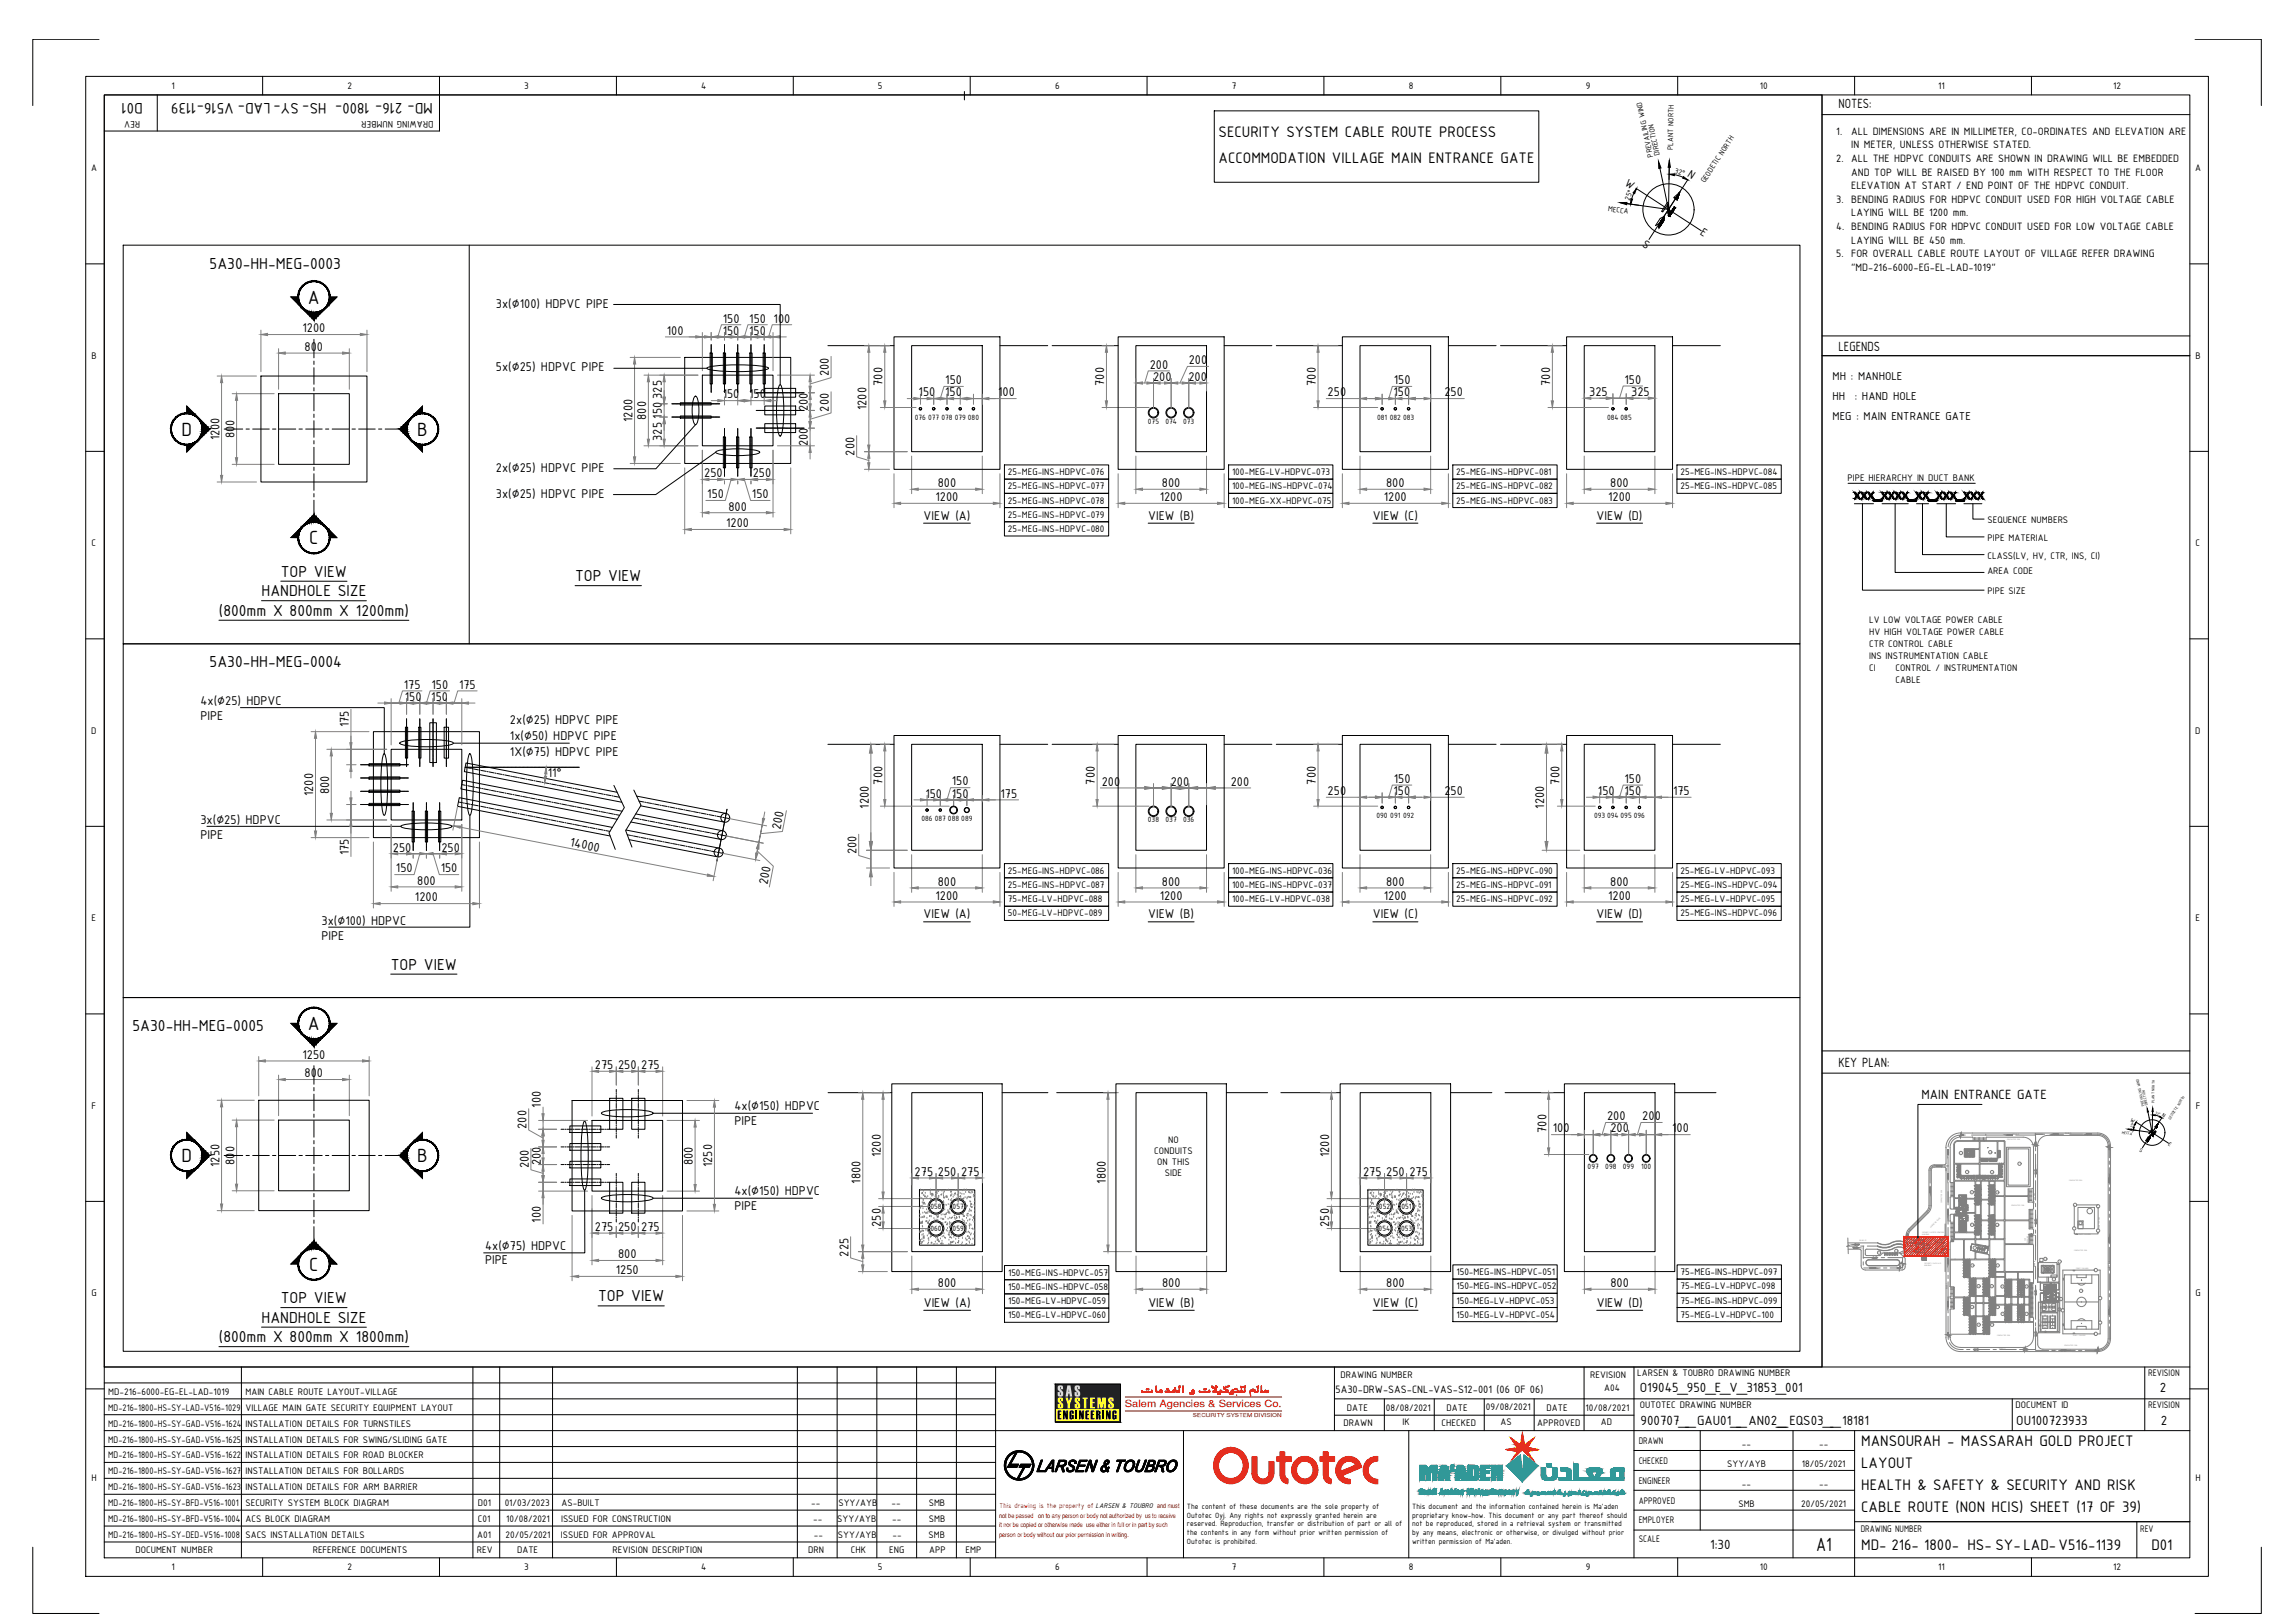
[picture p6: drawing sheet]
<svg xmlns="http://www.w3.org/2000/svg" width="1189mm" height="841mm" viewBox="0 0 1189 841" stroke-linecap="round" stroke-linejoin="round" font-family="sans-serif">
<defs><g id="words">
<g font-size="10.7">
<text x="160" y="157">A</text>
<text x="94" y="226">D</text>
<text x="216" y="226">B</text>
<text x="160" y="282">C</text>
<text x="160" y="534">A</text>
<text x="94" y="602">D</text>
<text x="216" y="602">B</text>
<text x="160" y="658">C</text>
<text x="941" y="803">A1</text>
</g>
<g font-size="8.9">
<text x="109" y="139">5A30-HH-MEG-0003</text>
<text x="146" y="299">TOP VIEW</text>
<text x="298" y="301">TOP VIEW</text>
<text x="136" y="309">HANDHOLE SIZE</text>
<text x="113" y="319">(800mm X 800mm X 1200mm)</text>
<text x="109" y="346">5A30-HH-MEG-0004</text>
<text x="202" y="502">TOP VIEW</text>
<text x="69" y="534">5A30-HH-MEG-0005</text>
<text x="146" y="675">TOP VIEW</text>
<text x="310" y="674">TOP VIEW</text>
<text x="136" y="685">HANDHOLE SIZE</text>
<text x="113" y="696">(800mm X 800mm X 1800mm)</text>
</g>
<g font-size="8.5">
<text x="74" y="53" transform="rotate(180 74 53)">D01</text>
<text x="224" y="53" transform="rotate(180 224 53)">MD- 216- 1800- HS- SY-LAD- V516-1139</text>
<text x="632" y="71">SECURITY SYSTEM CABLE ROUTE PROCESS</text>
<text x="632" y="84">ACCOMMODATION VILLAGE MAIN ENTRANCE GATE</text>
<text x="965" y="750">MANSOURAH - MASSARAH GOLD PROJECT</text>
<text x="965" y="761">LAYOUT</text>
<text x="965" y="772">HEALTH &amp; SAFETY &amp; SECURITY AND RISK</text>
<text x="965" y="784">CABLE ROUTE (NON HCIS) SHEET (17 OF 39)</text>
<text x="965" y="803">MD- 216- 1800- HS- SY-LAD-V516-1139</text>
<text x="1115" y="803">D01</text>
</g>
<text font-size="8.2" fill="#dbdbdb" x="548" y="724">SAS</text>
<text font-size="8.2" fill="#ff3" x="548" y="730">SYSTEMS</text>
<g font-size="7.5">
<text x="953" y="56">NOTES:</text>
<text x="953" y="182">LEGENDS</text>
<text x="953" y="553">KEY PLAN:</text>
<text x="996" y="569">MAIN ENTRANCE GATE</text>
<text x="850" y="721">O19045_950_E_V_31853_001</text>
<text x="1119" y="721">2</text>
<text x="850" y="739">900707__GAU01__AN02_</text>
<text x="922" y="739">_EQS03__18181</text>
<text x="1045" y="739">OU100723933</text>
<text x="1120" y="739">2</text>
<text x="886" y="803">1:30</text>
</g>
<g font-size="7.1">
<text x="257" y="159">3x(∅100) HDPVC PIPE</text>
<text x="375" y="167">150</text>
<text x="388" y="167">150</text>
<text x="401" y="167">100</text>
<text x="157" y="172">1200</text>
<text x="346" y="173">100</text>
<text x="375" y="173">150</text>
<text x="388" y="173">150</text>
<text x="158" y="182">800</text>
<text x="596" y="191">200</text>
<text x="616" y="189">200</text>
<text x="257" y="192">5x(∅25) HDPVC PIPE</text>
<text x="430" y="195" transform="rotate(-90 430 195)">200</text>
<text x="598" y="197">200</text>
<text x="616" y="197">200</text>
<text x="457" y="200" transform="rotate(-90 457 200)">700</text>
<text x="490" y="199">150</text>
<text x="572" y="200" transform="rotate(-90 572 200)">700</text>
<text x="682" y="200" transform="rotate(-90 682 200)">700</text>
<text x="722" y="199">150</text>
<text x="803" y="200" transform="rotate(-90 803 200)">700</text>
<text x="842" y="199">150</text>
<text x="343" y="207" transform="rotate(-90 343 207)">325</text>
<text x="375" y="206">150</text>
<text x="388" y="206">150</text>
<text x="476" y="205">150</text>
<text x="490" y="205">150</text>
<text x="517" y="205">100</text>
<text x="688" y="205">250</text>
<text x="722" y="205">150</text>
<text x="749" y="205">250</text>
<text x="824" y="205">325</text>
<text x="845" y="205">325</text>
<text x="419" y="213" transform="rotate(-90 419 213)">200</text>
<text x="430" y="213" transform="rotate(-90 430 213)">200</text>
<text x="449" y="213" transform="rotate(-90 449 213)">1200</text>
<text x="328" y="219" transform="rotate(-90 328 219)">1200</text>
<text x="335" y="218" transform="rotate(-90 335 218)">800</text>
<text x="343" y="217" transform="rotate(-90 343 217)">150</text>
<text x="121" y="227" transform="rotate(-90 121 227)">800</text>
<text x="114" y="228" transform="rotate(-90 114 228)">1200</text>
<text x="343" y="228" transform="rotate(-90 343 228)">325</text>
<text x="419" y="231" transform="rotate(-90 419 231)">200</text>
<text x="443" y="236" transform="rotate(-90 443 236)">200</text>
<text x="257" y="245">2x(∅25) HDPVC PIPE</text>
<text x="365" y="247">250</text>
<text x="390" y="247">250</text>
<text x="257" y="258">3x(∅25) HDPVC PIPE</text>
<text x="486" y="252">800</text>
<text x="602" y="252">800</text>
<text x="718" y="252">800</text>
<text x="835" y="252">800</text>
<text x="367" y="258">150</text>
<text x="390" y="258">150</text>
<text x="485" y="260">1200</text>
<text x="601" y="260">1200</text>
<text x="717" y="260">1200</text>
<text x="833" y="260">1200</text>
<text x="378" y="265">800</text>
<text x="479" y="269">VIEW (A)</text>
<text x="595" y="269">VIEW (B)</text>
<text x="711" y="269">VIEW (C)</text>
<text x="827" y="269">VIEW (D)</text>
<text x="376" y="273">1200</text>
<text x="209" y="357">175</text>
<text x="224" y="357">150</text>
<text x="238" y="357">175</text>
<text x="104" y="366">4x(∅25) HDPVC</text>
<text x="210" y="363">150</text>
<text x="224" y="363">150</text>
<text x="104" y="373">PIPE</text>
<text x="181" y="377" transform="rotate(-90 181 377)">175</text>
<text x="264" y="375">2x(∅25) HDPVC PIPE</text>
<text x="264" y="383">1x(∅50) HDPVC PIPE</text>
<text x="264" y="392">1X(∅75) HDPVC PIPE</text>
<text x="284" y="403">11°</text>
<text x="457" y="407" transform="rotate(-90 457 407)">700</text>
<text x="493" y="407">150</text>
<text x="567" y="407" transform="rotate(-90 567 407)">700</text>
<text x="571" y="407">200</text>
<text x="607" y="407">200</text>
<text x="638" y="407">200</text>
<text x="682" y="407" transform="rotate(-90 682 407)">700</text>
<text x="722" y="406">150</text>
<text x="808" y="407" transform="rotate(-90 808 407)">700</text>
<text x="842" y="406">150</text>
<text x="162" y="413" transform="rotate(-90 162 413)">1200</text>
<text x="171" y="411" transform="rotate(-90 171 411)">800</text>
<text x="480" y="413">150</text>
<text x="493" y="413">150</text>
<text x="518" y="413">175</text>
<text x="688" y="412">250</text>
<text x="722" y="412">150</text>
<text x="749" y="412">250</text>
<text x="828" y="412">150</text>
<text x="842" y="412">150</text>
<text x="867" y="412">175</text>
<text x="450" y="419" transform="rotate(-90 450 419)">1200</text>
<text x="800" y="419" transform="rotate(-90 800 419)">1200</text>
<text x="104" y="427">3x(∅25) HDPVC</text>
<text x="404" y="430" transform="rotate(-79 404 430)">200</text>
<text x="104" y="435">PIPE</text>
<text x="181" y="443" transform="rotate(-90 181 443)">175</text>
<text x="204" y="441">250</text>
<text x="229" y="441">250</text>
<text x="295" y="438" transform="rotate(11 295 438)">14000</text>
<text x="444" y="443" transform="rotate(-90 444 443)">200</text>
<text x="205" y="452">150</text>
<text x="228" y="452">150</text>
<text x="216" y="458">800</text>
<text x="398" y="459" transform="rotate(-79 398 459)">200</text>
<text x="486" y="459">800</text>
<text x="602" y="459">800</text>
<text x="718" y="459">800</text>
<text x="835" y="459">800</text>
<text x="215" y="467">1200</text>
<text x="485" y="466">1200</text>
<text x="601" y="466">1200</text>
<text x="717" y="466">1200</text>
<text x="833" y="466">1200</text>
<text x="167" y="479">3x(∅100) HDPVC</text>
<text x="479" y="476">VIEW (A)</text>
<text x="595" y="476">VIEW (B)</text>
<text x="711" y="476">VIEW (C)</text>
<text x="827" y="476">VIEW (D)</text>
<text x="167" y="487">PIPE</text>
<text x="157" y="549">1250</text>
<text x="308" y="554">275</text>
<text x="320" y="554">250</text>
<text x="332" y="554">275</text>
<text x="158" y="558">800</text>
<text x="280" y="574" transform="rotate(-90 280 574)">100</text>
<text x="381" y="575">4x(∅150) HDPVC</text>
<text x="833" y="581">200</text>
<text x="851" y="581">200</text>
<text x="273" y="585" transform="rotate(-90 273 585)">200</text>
<text x="381" y="583">PIPE</text>
<text x="801" y="587" transform="rotate(-90 801 587)">700</text>
<text x="805" y="587">100</text>
<text x="835" y="587">200</text>
<text x="867" y="587">100</text>
<text x="456" y="600" transform="rotate(-90 456 600)">1200</text>
<text x="689" y="600" transform="rotate(-90 689 600)">1200</text>
<text x="114" y="605" transform="rotate(-90 114 605)">1250</text>
<text x="121" y="604" transform="rotate(-90 121 604)">800</text>
<text x="274" y="605" transform="rotate(-90 274 605)">200</text>
<text x="280" y="604" transform="rotate(-90 280 604)">200</text>
<text x="359" y="604" transform="rotate(-90 359 604)">800</text>
<text x="369" y="605" transform="rotate(-90 369 605)">1250</text>
<text x="474" y="609">275</text>
<text x="486" y="609">250</text>
<text x="498" y="609">275</text>
<text x="706" y="609">275</text>
<text x="718" y="609">250</text>
<text x="730" y="609">275</text>
<text x="446" y="613" transform="rotate(-90 446 613)">1800</text>
<text x="573" y="613" transform="rotate(-90 573 613)">1800</text>
<text x="381" y="619">4x(∅150) HDPVC</text>
<text x="381" y="627">PIPE</text>
<text x="280" y="634" transform="rotate(-90 280 634)">100</text>
<text x="456" y="636" transform="rotate(-90 456 636)">250</text>
<text x="689" y="636" transform="rotate(-90 689 636)">250</text>
<text x="308" y="638">275</text>
<text x="320" y="638">250</text>
<text x="332" y="638">275</text>
<text x="251" y="647">4x(∅75) HDPVC</text>
<text x="320" y="652">800</text>
<text x="440" y="651" transform="rotate(-90 440 651)">225</text>
<text x="251" y="655">PIPE</text>
<text x="319" y="660">1250</text>
<text x="486" y="667">800</text>
<text x="602" y="667">800</text>
<text x="718" y="667">800</text>
<text x="835" y="667">800</text>
<text x="479" y="677">VIEW (A)</text>
<text x="595" y="677">VIEW (B)</text>
<text x="712" y="677">VIEW (C)</text>
<text x="828" y="677">VIEW (D)</text>
</g>
<text font-size="6.6" x="548" y="735">ENGINEERING</text>
<g font-size="6.4">
<text x="874" y="91" transform="rotate(33 874 91)">N</text>
<text x="842" y="96" transform="rotate(33 842 96)">W</text>
<text x="881" y="121" transform="rotate(33 881 121)">E</text>
<text x="851" y="127" transform="rotate(33 851 127)">S</text>
<text x="950" y="197">MH : MANHOLE</text>
<text x="950" y="207">HH</text>
<text x="961" y="207">: HAND HOLE</text>
<text x="950" y="218">MEG : MAIN ENTRANCE GATE</text>
</g>
<g font-size="6">
<text x="952" y="70">1.</text>
<text x="959" y="70">ALL DIMENSIONS ARE IN MILLIMETER, CO-ORDINATES AND ELEVATION ARE</text>
<text x="959" y="77">IN METER, UNLESS OTHERWISE STATED.</text>
<text x="952" y="84">2. ALL THE HDPVC CONDUITS ARE SHOWN IN DRAWING WILL BE EMBEDDED</text>
<text x="959" y="91">AND TOP WILL BE RAISED BY 100 mm WITH RESPECT TO THE FLOOR</text>
<text x="959" y="98">ELEVATION AT START / END POINT OF THE HDPVC CONDUIT.</text>
<text x="952" y="105">3. BENDING RADIUS FOR HDPVC CONDUIT USED FOR HIGH VOLTAGE CABLE</text>
<text x="959" y="112">LAYING WILL BE 1200 mm.</text>
<text x="952" y="119">4. BENDING RADIUS FOR HDPVC CONDUIT USED FOR LOW VOLTAGE CABLE</text>
<text x="959" y="126">LAYING WILL BE 450 mm.</text>
<text x="952" y="133">5. FOR OVERALL CABLE ROUTE LAYOUT OF VILLAGE REFER DRAWING</text>
<text x="959" y="140">&quot;MD-216-6000-EG-EL-LAD-1019&quot;</text>
<text x="692" y="722">5A30-DRW-SAS-CNL-VAS-S12-001 (06 OF 06)</text>
</g>
<g font-size="5.3">
<text x="89" y="46">1</text>
<text x="180" y="46">2</text>
<text x="272" y="46">3</text>
<text x="363" y="46">4</text>
<text x="455" y="46">5</text>
<text x="547" y="46">6</text>
<text x="638" y="46">7</text>
<text x="730" y="46">8</text>
<text x="822" y="46">9</text>
<text x="912" y="46">10</text>
<text x="1004" y="46">11</text>
<text x="1095" y="46">12</text>
<text x="73" y="63" transform="rotate(180 73 63)">REV</text>
<text x="225" y="63" transform="rotate(180 225 63)">DRAWING NUMBER</text>
<text x="47" y="89">A</text>
<text x="1138" y="89">A</text>
<text x="47" y="186">B</text>
<text x="1138" y="186">B</text>
<text x="522" y="246">25-MEG-INS-HDPVC-076</text>
<text x="638" y="246">100-MEG-LV-HDPVC-073</text>
<text x="755" y="246">25-MEG-INS-HDPVC-081</text>
<text x="871" y="246">25-MEG-INS-HDPVC-084</text>
<text x="957" y="249">PIPE HIERARCHY IN DUCT BANK</text>
<text x="522" y="254">25-MEG-INS-HDPVC-077</text>
<text x="638" y="254">100-MEG-INS-HDPVC-074</text>
<text x="755" y="254">25-MEG-INS-HDPVC-082</text>
<text x="871" y="254">25-MEG-INS-HDPVC-085</text>
<text x="522" y="261">25-MEG-INS-HDPVC-078</text>
<text x="638" y="261">100-MEG-XX-HDPVC-075</text>
<text x="755" y="261">25-MEG-INS-HDPVC-083</text>
<text x="522" y="268">25-MEG-INS-HDPVC-079</text>
<text x="522" y="276">25-MEG-INS-HDPVC-080</text>
<text x="1030" y="271">SEQUENCE NUMBERS</text>
<text x="1030" y="280">PIPE MATERIAL</text>
<text x="47" y="283">C</text>
<text x="1138" y="283">C</text>
<text x="1030" y="289">CLASS(LV, HV, CTR, INS, CI)</text>
<text x="1030" y="298">AREA CODE</text>
<text x="1030" y="308">PIPE SIZE</text>
<text x="969" y="323">LV LOW VOLTAGE POWER CABLE</text>
<text x="969" y="329">HV HIGH VOLTAGE POWER CABLE</text>
<text x="969" y="335">CTR CONTROL CABLE</text>
<text x="969" y="342">INS INSTRUMENTATION CABLE</text>
<text x="969" y="348">CI</text>
<text x="982" y="348">CONTROL / INSTRUMENTATION</text>
<text x="982" y="354">CABLE</text>
<text x="47" y="380">D</text>
<text x="1138" y="380">D</text>
<text x="522" y="453">25-MEG-INS-HDPVC-086</text>
<text x="638" y="453">100-MEG-INS-HDPVC-036</text>
<text x="755" y="453">25-MEG-INS-HDPVC-090</text>
<text x="871" y="453">25-MEG-LV-HDPVC-093</text>
<text x="522" y="460">25-MEG-INS-HDPVC-087</text>
<text x="638" y="460">100-MEG-INS-HDPVC-037</text>
<text x="755" y="460">25-MEG-INS-HDPVC-091</text>
<text x="871" y="460">25-MEG-INS-HDPVC-094</text>
<text x="522" y="467">75-MEG-LV-HDPVC-088</text>
<text x="638" y="467">100-MEG-LV-HDPVC-038</text>
<text x="755" y="467">25-MEG-INS-HDPVC-092</text>
<text x="871" y="467">25-MEG-LV-HDPVC-095</text>
<text x="47" y="477">E</text>
<text x="522" y="475">50-MEG-LV-HDPVC-089</text>
<text x="871" y="475">25-MEG-INS-HDPVC-096</text>
<text x="1138" y="477">E</text>
<text x="47" y="575">F</text>
<text x="1138" y="575">F</text>
<text x="605" y="592">NO</text>
<text x="598" y="598">CONDUITS</text>
<text x="600" y="604">ON THIS</text>
<text x="604" y="609">SIDE</text>
<text x="522" y="661">150-MEG-INS-HDPVC-057</text>
<text x="755" y="661">150-MEG-INS-HDPVC-051</text>
<text x="871" y="661">75-MEG-INS-HDPVC-097</text>
<text x="47" y="672">G</text>
<text x="522" y="668">150-MEG-INS-HDPVC-058</text>
<text x="755" y="668">150-MEG-INS-HDPVC-052</text>
<text x="871" y="668">75-MEG-LV-HDPVC-098</text>
<text x="1138" y="672">G</text>
<text x="522" y="676">150-MEG-LV-HDPVC-059</text>
<text x="755" y="675">150-MEG-LV-HDPVC-053</text>
<text x="871" y="675">75-MEG-INS-HDPVC-099</text>
<text x="522" y="683">150-MEG-LV-HDPVC-060</text>
<text x="755" y="683">150-MEG-LV-HDPVC-054</text>
<text x="871" y="683">75-MEG-LV-HDPVC-100</text>
<text x="695" y="714">DRAWING NUMBER</text>
<text x="824" y="714">REVISION</text>
<text x="849" y="713">LARSEN &amp; TOUBRO DRAWING NUMBER</text>
<text x="1113" y="713">REVISION</text>
<text x="56" y="723">MD-216-6000-EG-EL-LAD-1019</text>
<text x="127" y="723">MAIN CABLE ROUTE LAYOUT-VILLAGE</text>
<text x="831" y="721">A04</text>
<text x="56" y="731">MD-216-1800-HS-SY-LAD-V516-1029</text>
<text x="127" y="731">VILLAGE MAIN GATE SECURITY EQUIPMENT LAYOUT</text>
<text x="698" y="731">DATE</text>
<text x="718" y="731">08/08/2021</text>
<text x="750" y="731">DATE</text>
<text x="770" y="731">09/08/2021</text>
<text x="801" y="731">DATE</text>
<text x="822" y="731">10/08/2021</text>
<text x="850" y="730">OUTOTEC DRAWING NUMBER</text>
<text x="1045" y="730">DOCUMENT ID</text>
<text x="1113" y="730">REVISION</text>
<text x="56" y="739">MD-216-1800-HS-SY-GAD-V516-1624</text>
<text x="127" y="739">INSTALLATION DETAILS FOR TURNSTILES</text>
<text x="696" y="739">DRAWN</text>
<text x="727" y="738">IK</text>
<text x="747" y="739">CHECKED</text>
<text x="778" y="738">AS</text>
<text x="797" y="739">APPROVED</text>
<text x="830" y="738">AD</text>
<text x="56" y="748">MD-216-1800-HS-SY-GAD-V516-1625</text>
<text x="127" y="748">INSTALLATION DETAILS FOR SWING/SLIDING GATE</text>
<text x="849" y="748">DRAWN</text>
<text x="903" y="750">--</text>
<text x="943" y="750">--</text>
<text x="56" y="756">MD-216-1800-HS-SY-GAD-V516-1622</text>
<text x="127" y="756">INSTALLATION DETAILS FOR ROAD BLOCKER</text>
<text x="849" y="759">CHECKED</text>
<text x="895" y="760">SYY/AYB</text>
<text x="934" y="760">18/05/2021</text>
<text x="47" y="768">H</text>
<text x="56" y="764">MD-216-1800-HS-SY-GAD-V516-1627</text>
<text x="127" y="764">INSTALLATION DETAILS FOR BOLLARDS</text>
<text x="1138" y="768">H</text>
<text x="56" y="772">MD-216-1800-HS-SY-GAD-V516-1623</text>
<text x="127" y="772">INSTALLATION DETAILS FOR ARM BARRIER</text>
<text x="849" y="769">ENGINEER</text>
<text x="903" y="771">--</text>
<text x="943" y="771">--</text>
<text x="849" y="779">APPROVED</text>
<text x="56" y="780">MD-216-1800-HS-SY-BFD-V516-1001</text>
<text x="127" y="780">SECURITY SYSTEM BLOCK DIAGRAM</text>
<text x="248" y="780">D01</text>
<text x="262" y="780">01/03/2023</text>
<text x="291" y="780">AS-BUILT</text>
<text x="420" y="780">--</text>
<text x="434" y="780">SYY/AYB</text>
<text x="462" y="780">--</text>
<text x="481" y="780">SMB</text>
<text x="901" y="781">SMB</text>
<text x="934" y="781">20/05/2021</text>
<text x="56" y="789">MD-216-1800-HS-SY-BFD-V516-1004</text>
<text x="127" y="789">ACS BLOCK DIAGRAM</text>
<text x="248" y="789">C01</text>
<text x="262" y="789">10/08/2021</text>
<text x="291" y="789">ISSUED FOR CONSTRUCTION</text>
<text x="421" y="789">--</text>
<text x="434" y="789">SYY/AYB</text>
<text x="462" y="789">--</text>
<text x="481" y="789">SMB</text>
<text x="849" y="789">EMPLOYER</text>
<text x="56" y="797">MD-216-1800-HS-SY-DED-V516-1008</text>
<text x="127" y="797">SACS INSTALLATION DETAILS</text>
<text x="247" y="797">A01</text>
<text x="262" y="797">20/05/2021</text>
<text x="291" y="797">ISSUED FOR APPROVAL</text>
<text x="422" y="797">--</text>
<text x="434" y="797">SYY/AYB</text>
<text x="463" y="797">--</text>
<text x="481" y="797">SMB</text>
<text x="964" y="794">DRAWING NUMBER</text>
<text x="1109" y="794">REV</text>
<text x="849" y="799">SCALE</text>
<text x="70" y="805">DOCUMENT NUMBER</text>
<text x="162" y="805">REFERENCE DOCUMENTS</text>
<text x="247" y="805">REV</text>
<text x="268" y="805">DATE</text>
<text x="317" y="805">REVISION DESCRIPTION</text>
<text x="419" y="805">DRN</text>
<text x="441" y="805">CHK</text>
<text x="461" y="805">ENG</text>
<text x="482" y="805">APP</text>
<text x="500" y="805">EMP</text>
<text x="89" y="814">1</text>
<text x="180" y="814">2</text>
<text x="272" y="814">3</text>
<text x="363" y="814">4</text>
<text x="455" y="814">5</text>
<text x="547" y="814">6</text>
<text x="638" y="814">7</text>
<text x="730" y="814">8</text>
<text x="822" y="814">9</text>
<text x="912" y="814">10</text>
<text x="1004" y="814">11</text>
<text x="1095" y="814">12</text>
</g>
<text font-size="5.2" fill="#c70000" x="583" y="729">Salem Agencies &amp; Services Co.</text>
<g font-size="4.3">
<text x="867" y="78" transform="rotate(-89 867 78)">PLANT NORTH</text>
<text x="857" y="81" transform="rotate(-102 857 81)">PREVAILING WIND</text>
<text x="860" y="80" transform="rotate(-102 860 80)">DIRECTION</text>
<text x="868" y="90" transform="rotate(17 868 90)">32°</text>
<text x="884" y="95" transform="rotate(-57 884 95)">GEODETIC NORTH</text>
<text x="845" y="104" transform="rotate(-70 845 104)">25°</text>
<text x="833" y="109" transform="rotate(8 833 109)">MECCA</text>
<text x="474" y="217">076</text>
<text x="481" y="217">077</text>
<text x="488" y="217">078</text>
<text x="495" y="217">079</text>
<text x="502" y="217">080</text>
<text x="595" y="219">075</text>
<text x="604" y="219">074</text>
<text x="613" y="219">073</text>
<text x="714" y="217">081</text>
<text x="720" y="217">082</text>
<text x="727" y="217">083</text>
<text x="833" y="217">084</text>
<text x="840" y="217">085</text>
<text x="478" y="425">086</text>
<text x="484" y="425">087</text>
<text x="491" y="425">088</text>
<text x="498" y="425">089</text>
<text x="713" y="424">090</text>
<text x="721" y="424">091</text>
<text x="727" y="424">092</text>
<text x="826" y="424">093</text>
<text x="833" y="424">094</text>
<text x="840" y="424">095</text>
<text x="847" y="424">096</text>
<text x="595" y="426">038</text>
<text x="604" y="426">037</text>
<text x="613" y="426">036</text>
<text x="823" y="606">097</text>
<text x="832" y="606">098</text>
<text x="841" y="606">099</text>
<text x="851" y="606">100</text>
<text x="482" y="627">058</text>
<text x="494" y="627">057</text>
<text x="715" y="627">052</text>
<text x="726" y="627">051</text>
<text x="482" y="638">060</text>
<text x="494" y="638">059</text>
<text x="714" y="638">054</text>
<text x="726" y="638">053</text>
<text x="615" y="782">The content of these documents are the sole property of</text>
<text x="732" y="782">This document and the information contained herein is Ma'aden</text>
<text x="615" y="786">Outotec Oyj. Any rights not expressly granted herein are</text>
<text x="615" y="791">reserved. Reproduction, transfer or distribution of part or all of</text>
<text x="732" y="786">proprietary know-how. This document or any part thereof should</text>
<text x="732" y="791">not be reproduced, stored in a retrieval system or transmitted</text>
<text x="615" y="796">the contents in any form without prior written permission of</text>
<text x="732" y="796">by any means, electronic or otherwise, or divulged without prior</text>
<text x="615" y="800">Outotec is prohibited.</text>
<text x="732" y="800">written permission of Ma'aden.</text>
</g>
<text font-size="3.8" fill="#f00" x="518" y="782">This drawing is the property of LARSEN &amp; TOUBRO and must</text>
<g font-size="3.5" fill="#f00">
<text x="518" y="787">not be passed on to any person or body not authorized by us to receive</text>
<text x="518" y="792">it nor be copied or otherwise made use either in full or in part by such</text>
<text x="518" y="796">person or body without our prior permission in writing.</text>
</g>
<g font-size="3.2">
<text x="1104" y="581" transform="rotate(33 1104 581)">W</text>
<text x="1120" y="578" transform="rotate(32 1120 578)">N</text>
<text x="1123" y="593" transform="rotate(34 1123 593)">E</text>
<text x="1108" y="596" transform="rotate(32 1108 596)">S</text>
</g>
<text font-size="3.1" fill="#808080" x="1029" y="631">G</text>
<text font-size="2.8" fill="#c70000" x="618" y="734">SECURITY SYSTEM DIVISION</text>
<g font-size="2.6" fill="#808080">
<text x="1022" y="616">G</text>
<text x="1029" y="616">G</text>
<text x="1022" y="625">A</text>
<text x="1023" y="625">1</text>
<text x="1029" y="625">A</text>
<text x="1030" y="625">1</text>
<text x="1033" y="625">3</text>
<text x="1022" y="641">A</text>
<text x="1023" y="641">1</text>
<text x="1029" y="641">A</text>
<text x="1030" y="641">1</text>
<text x="1033" y="641">3</text>
</g>
<g font-size="2.1">
<text x="1111" y="573" transform="rotate(-102 1111 573)">PREVAILING WIND</text>
<text x="1113" y="573" transform="rotate(-102 1113 573)">DIRECTION</text>
<text x="1117" y="572" transform="rotate(-89 1117 572)">PLANT NORTH</text>
<text x="1117" y="577" transform="rotate(17 1117 577)">32°</text>
<text x="1125" y="580" transform="rotate(-57 1125 580)">GEODETIC NORTH</text>
<text x="1100" y="587" transform="rotate(8 1100 587)">MECCA</text>
<text x="1105" y="585" transform="rotate(-69 1105 585)">25°</text>
</g>
<g font-size="1" fill="#808080">
<text x="1043" y="588">ROAD-2</text>
<text x="1070" y="588">ROAD-5</text>
<text x="1040" y="591">COMPACTED SOIL</text>
<text x="1016" y="598">V</text>
<text x="1031" y="597">G</text>
<text x="1046" y="603">2</text>
<text x="1019" y="608">A</text>
<text x="1032" y="608">A</text>
<text x="1072" y="612">COMPACTED SOIL</text>
<text x="1006" y="623" transform="rotate(-90 1006 623)">COMPACTED SOIL</text>
<text x="1021" y="618">B1</text>
<text x="1035" y="618">B2</text>
<text x="1055" y="624" transform="rotate(-90 1055 624)">CAR PARKING</text>
<text x="1042" y="625">COMPACTED SOIL</text>
<text x="1021" y="635">B3</text>
<text x="1035" y="635">B4</text>
<text x="1078" y="634">11</text>
<text x="996" y="639">SECURITY ACCESS CONTROL</text>
<text x="996" y="640">BUILDING</text>
<text x="1001" y="636" transform="rotate(-45 1001 636)">PERIMETER FENCE</text>
<text x="1053" y="636" transform="rotate(-90 1053 636)">CAR PARKING</text>
<text x="1077" y="640">FENCE 1.5M.HIGH</text>
<text x="1088" y="637" transform="rotate(-90 1088 637)">FENCE 1.5M.HIGH</text>
<text x="964" y="643">ROAD-12</text>
<text x="1023" y="647">5</text>
<text x="1051" y="644" transform="rotate(-90 1051 644)">PARKING</text>
<text x="973" y="650">15</text>
<text x="982" y="649">13</text>
<text x="1059" y="653">23</text>
<text x="1067" y="654">1</text>
<text x="1075" y="648">COMPACTED SOIL</text>
<text x="997" y="655">SECURITY PASS &amp; ID</text>
<text x="997" y="656">BUILDING</text>
<text x="1022" y="656">C5</text>
<text x="1035" y="656">C1</text>
<text x="1055" y="656" transform="rotate(-90 1055 656)">ROAD-4</text>
<text x="1076" y="657">FENCE 1.5M.HIGH</text>
<text x="1093" y="657" transform="rotate(-90 1093 657)">ROAD-6</text>
<text x="1064" y="663">3</text>
<text x="1009" y="668" transform="rotate(-90 1009 668)">ROAD-1</text>
<text x="1025" y="667">C6</text>
<text x="1032" y="667">C2</text>
<text x="1037" y="667">D3</text>
<text x="1050" y="667">D1</text>
<text x="1078" y="669">9</text>
<text x="1012" y="678" transform="rotate(-90 1012 678)">CAR PARKING</text>
<text x="1022" y="678">C7</text>
<text x="1035" y="678">C3</text>
<text x="1053" y="676" transform="rotate(-90 1053 676)">CAR PARKING</text>
<text x="1067" y="673">24</text>
<text x="1037" y="681">D4</text>
<text x="1050" y="681">D2</text>
<text x="1067" y="679">10</text>
<text x="1025" y="687">C8</text>
<text x="1032" y="687">C4</text>
<text x="1057" y="690" transform="rotate(-90 1057 690)">FENCE 1.5M.HIGH</text>
<text x="1035" y="692">COMPACTED SOIL</text>
<text x="1074" y="692">FENCE 1.5M.HIGH</text>
<text x="1036" y="699">ROAD-3</text>
<text x="1063" y="700">ROAD-7</text>
<text x="1070" y="697">COMPACTED SOIL</text>
</g>
<g font-size=".2" fill="#808080">
<text x="999" y="642">ADDITIONAL INSPECTION AREA</text>
<text x="999" y="646" transform="rotate(-90 999 646)">REJECTION LANE</text>
<text x="999" y="649">ADDITIONAL INSPECTION AREA</text>
</g>
</g></defs>
<!-- layer: DIMENSIONS -->
<g fill="none" stroke="#808080" stroke-width=".52">
<path d="M135 171v22M139 173h48M190 171v22M345 175h20M364 172v20M369 175h-5h5M369 175h6h-6M369 172v4M369 175h27M375 172v4M382 175h7h-7M382 172v4"/>
<path d="M384 168h-10l-2 7M389 172v4M396 175h5h-5M396 172v4M398 168h-10l-2 7M399 175h4M401 172v20M404 175h4M410 168h-10l-2 7M448 179h13M571 179h6M681 179h12"/>
<path d="M802 179h8M113 195h20M115 198v48M144 181v21M148 183h30M181 181v21M327 185h26M329 189v48M334 194h28M336 198v30M344 198v8M403 194h19"/>
<path d="M420 198v2M431 185v11l-11 3M450 183v48M459 183v25M573 183v25M589 196v4M592 198h2M598 196v16M601 198h3M606 192h-11l-2 6M607 196v16M610 198h3"/>
<path d="M616 196v16M620 198h2M625 196v7M626 190h-11l-3 8M683 183v25M805 183v25M120 204h22M123 207v30M342 216h4M342 209h4M344 209v7M344 220v8"/>
<path d="M369 208h3M375 208h21M375 206v4M382 206v4M389 206v4M396 206v4M399 208h4M419 213h3M419 204h3M420 207v2M420 215v3M431 203v11l-11 3"/>
<path d="M456 211h19M470 207h4M477 204v6M477 207h28M484 207h7h-7M484 204v6M491 204v6M498 204v6M499 200h-10l-2 7M505 207h4h-4M505 204v6M509 204v6"/>
<path d="M509 207h18M571 211h25M681 211h33M687 207h18M705 204v6M708 207h5M716 207h7h-7M716 204v6M723 207h7M723 204v6M730 204v6M732 200h-10l-2 7h-4"/>
<path d="M733 207h5M741 204v4M741 207h18M802 211h32M821 204v2M824 206h8M836 206h7h-7M836 204v6M843 204v6M846 206h8M851 200h-10l-2 6M858 204h.1"/>
<path d="M334 231h28M364 233v35M401 233v35M403 231h19M419 222h3M420 222v9M420 234v4M444 226v11l6 2M448 234h22M450 237v3M472 236v20M509 236v20"/>
<path d="M589 236v20M625 236v20M705 236v20M741 236v20M821 236v20M858 236v20M113 250h20M120 241h22M327 240h26M355 242v35M367 248h5M375 248h4l-3 11h-10"/>
<path d="M375 249v2M382 248h-7h7M382 249v2M389 248h-3l3 11h10M389 248h-7h7M389 249v2M393 248h4M410 242v35M448 243h13M463 245v18M476 254h30M518 245v18"/>
<path d="M579 245v18M592 254h30M634 245v18M696 245v18M708 254h30M751 245v18M812 245v18M824 254h30M867 245v18M358 274h48M367 266h30M467 261h48"/>
<path d="M583 261h48M699 261h48M815 261h48M219 358h-10l-2 6M233 358h-10l-2 6M247 358h-10l-2 6M161 379h30M182 368v20M196 364h3M203 362v24M204 364h3M211 364h-8h8"/>
<path d="M211 364h20M211 362v8M218 362v8M224 364h-6h6M224 362v8M231 364h8h-8M231 362v8M235 364h3M239 362v24M243 364h3M164 383v48M169 388h31"/>
<path d="M172 392v29M180 396h5M182 396v-8v8M182 400v3M451 390v46M452 386h2M456 386h5M459 389v25M566 386h11M569 389v25M681 386h12M683 389v25"/>
<path d="M799 386h11M801 390v46M809 389v25M180 417h5M182 417v8v-8M182 410v3M237 418l-2 12M283 401v1M456 418h36M474 414h3M480 412v5M480 414h21"/>
<path d="M487 414h7h-7M487 412v5M494 412v5M501 414h8h-8M501 412v5M503 408h-10l-2 6M505 414h3M509 412v4M509 414h19M566 418h30M570 408h32M598 408h9h-9"/>
<path d="M598 406v12M607 406v12M607 408h9M616 408h9h-9M616 406v12M621 408h27M625 406v11M681 418h33M687 413h18M705 411v5M708 413h5M716 413h7h-7"/>
<path d="M716 411v5M723 411v5M723 413h7M730 411v5M732 407h-10l-2 6h-4M733 413h5M741 411v4M741 413h18M807 418h20M822 413h4M829 413h21M829 411v5"/>
<path d="M836 413h7h-7M836 411v5M843 411v5M850 413h8h-8M850 411v5M851 407h-10l-2 6M853 413h4M858 411v3M858 413h18M161 434h30M169 425h31M182 425v19"/>
<path d="M194 436v35M203 427v35M239 429l128 24M239 427v35M248 436v35M376 433l20 4M378 424l19 4M395 428l-2 8 2-8M396 421v3M408 420l-3 11-11 1M445 432v11l6 2M206 442h5"/>
<path d="M206 460h30M214 442h4l-3 11h-10M214 443v2M221 442h-7h7M221 443v2M228 442h-4l4 11h10M228 442h-7h7M228 443v2M231 442h5M372 444l-2 12M375 442l19 4M392 442l1-2-1 3"/>
<path d="M392 441l9 8-2 11M449 441h21M449 450h12M451 441v9v-9M451 454v5M463 452v18M472 443v19M509 443v19M518 452v18M579 452v18M589 443v19M625 443v19"/>
<path d="M634 452v18M696 452v18M705 443v19M741 443v19M751 452v18M799 441h20M812 452v18M821 443v19M858 443v19M867 452v18M197 468h48M467 467h48"/>
<path d="M476 460h30M583 467h48M592 460h30M699 467h48M708 460h30M815 467h48M824 460h30M134 547v21M138 550h50M144 557v21M148 559h30M181 557v21"/>
<path d="M191 547v21M307 553v25M310 555h6M319 553v9M323 555h4M331 553v9M334 555h6M343 553v25M113 570h19M115 574v50M274 575v11l7 4M281 574v3"/>
<path d="M356 570h17M370 574v50M445 566h16M447 570v75M458 570v48M572 566h8M574 570v75M684 566h8M690 570v48M799 566h6M803 570v25M120 580h22"/>
<path d="M123 584v30M275 595v11l6 2M279 585h9M279 581h26M279 594h9M281 581v4M281 589v3M281 598v2M346 581h17M360 584v30M800 598h23M804 588h17"/>
<path d="M821 586v4M826 588h-5h5M826 586v12M829 588h4M835 586v12M838 588h3M843 582h-11l-2 6M844 586v12M846 588h4M853 588h5h-5M853 586v12M858 586v3"/>
<path d="M858 588h18M861 582h-11l-1 6M120 617h22M279 613h9M279 617h26M279 603h9M281 613v4v-4M281 606v3M281 617v17M307 620v35M343 620v35M346 617h17"/>
<path d="M473 608v6M476 610h6M485 608v15M489 610h4M497 608v15M500 610h6M509 608v5M705 608v6M708 610h6M718 608v15M721 610h5M729 608v15"/>
<path d="M732 610h6M742 608v5M113 627h19M296 630v34M310 639h6M319 636v5M323 639h4M331 636v5M334 639h6M354 630v34M356 628h17M455 621h28"/>
<path d="M455 625h28M455 637h28M458 629v4M688 621h27M688 625h27M688 637h27M690 629v4M310 653h30M441 641v11l6 2M445 649h25M445 659h15M447 652v3"/>
<path d="M473 651v19M509 651v19M572 649h14M589 651v19M625 651v19M705 651v19M742 651v19M821 651v19M858 651v19M300 661h50M476 668h30M592 668h30"/>
<path d="M708 668h30M825 668h29"/>
</g>
<g fill="#808080" stroke="#808080" stroke-width=".52">
<path d="M144 183l4-1v2z"/>
<path d="M178 182l3 1-3 1z"/>
<path d="M123 204v3h-1z"/>
<path d="M122 237h1v4z"/>
<path d="M472 254l4-1v1z"/>
<path d="M506 253l3 1h-3z"/>
<path d="M589 254l3-1v1z"/>
<path d="M622 253l3 1h-3z"/>
<path d="M705 254l3-1v1z"/>
<path d="M738 253l3 1h-3z"/>
<path d="M821 254l3-1v1z"/>
<path d="M854 253l4 1h-4z"/>
<path d="M573 208h1l-1 3z"/>
<path d="M573 179l1 4h-1z"/>
<path d="M472 460h4v1z"/>
<path d="M506 460h3l-3 1z"/>
<path d="M589 460h3v1z"/>
<path d="M622 460h3l-3 1z"/>
<path d="M705 460h3v1z"/>
<path d="M738 460h3l-3 1z"/>
<path d="M821 460h3v1z"/>
<path d="M854 460h4l-4 1z"/>
<path d="M451 436h1l-1 5z"/>
<path d="M451 386l1 4h-1z"/>
<path d="M568 414h1v4z"/>
<path d="M569 386v3h-1z"/>
<path d="M598 198h3v1z"/>
<path d="M604 198h3l-3 1z"/>
<path d="M607 198h3v1z"/>
<path d="M613 198h3l-3 1z"/>
<path d="M616 198h4v1z"/>
<path d="M622 198h3l-3 1z"/>
<path d="M594 198h4l-4 1z"/>
<path d="M589 198h3v1z"/>
<path d="M804 208h1v3z"/>
<path d="M805 179v4h-1z"/>
<path d="M801 436h1l-1 5z"/>
<path d="M801 386l1 4h-1z"/>
<path d="M420 231v3h-1z"/>
<path d="M419 218h1v4z"/>
<path d="M420 213v3h-1z"/>
<path d="M419 209h1v4z"/>
<path d="M420 204v3h-1z"/>
<path d="M419 200h1v4z"/>
<path d="M420 194v4h-1z"/>
<path d="M369 175l3-1v1z"/>
<path d="M361 174l3 1h-3z"/>
<path d="M396 208l3-1v1z"/>
<path d="M386 207l3 1h-3z"/>
<path d="M382 208l4-1v1z"/>
<path d="M372 207l3 1h-3z"/>
<path d="M365 174l4 1h-4z"/>
<path d="M375 175l4-1v1z"/>
<path d="M372 174l3 1h-3z"/>
<path d="M382 175l4-1v1z"/>
<path d="M379 174l3 1h-3z"/>
<path d="M389 175l4-1v1z"/>
<path d="M386 174l3 1h-3z"/>
<path d="M396 175l3-1v1z"/>
<path d="M393 174l3 1h-3z"/>
<path d="M401 175l3-1v1z"/>
<path d="M344 216l1 4h-1z"/>
<path d="M344 206h1l-1 3z"/>
<path d="M344 194l1 4h-1z"/>
<path d="M344 228h1l-1 3z"/>
<path d="M389 248h4v1z"/>
<path d="M379 248h3l-3 1z"/>
<path d="M382 248h4v1z"/>
<path d="M372 248h3l-3 1z"/>
<path d="M364 248h3v1z"/>
<path d="M397 248h4l-4 1z"/>
<path d="M336 194l1 4h-2z"/>
<path d="M335 228h2l-1 3z"/>
<path d="M329 185v4h-1z"/>
<path d="M328 237h1v3z"/>
<path d="M364 266l3-1v1z"/>
<path d="M397 265l4 1h-4z"/>
<path d="M355 274h3v1z"/>
<path d="M406 274h4l-4 1z"/>
<path d="M458 208h1v3z"/>
<path d="M459 179v4h-1z"/>
<path d="M474 206l3 1h-3z"/>
<path d="M484 207l3-1v1z"/>
<path d="M480 206l4 1h-4z"/>
<path d="M491 207l3-1v1z"/>
<path d="M487 206l4 1h-4z"/>
<path d="M498 207l3-1v1z"/>
<path d="M501 206l4 1h-4z"/>
<path d="M509 207l4-1v1z"/>
<path d="M705 207l3-1v1z"/>
<path d="M713 206l3 1h-3z"/>
<path d="M723 207l4-1v1z"/>
<path d="M720 206l3 1h-3z"/>
<path d="M730 207l3-1v1z"/>
<path d="M738 206l3 1h-3z"/>
<path d="M683 208h1l-1 3z"/>
<path d="M683 179l1 4h-1z"/>
<path d="M832 206h4l-4 1z"/>
<path d="M843 206h3v1z"/>
<path d="M854 206h4l-4 1z"/>
<path d="M821 206h3v1z"/>
<path d="M172 388v4h-1z"/>
<path d="M171 421h1v4z"/>
<path d="M164 379v4h-1z"/>
<path d="M163 431h1v3z"/>
<path d="M282 402h1l-1 4z"/>
<path d="M283 398v3h-1z"/>
<path d="M235 428h4l-1 1z"/>
<path d="M367 453l3 1h-3z"/>
<path d="M228 442h3v1z"/>
<path d="M218 442h3l-3 1z"/>
<path d="M221 442h3v1z"/>
<path d="M211 442h3l-3 1z"/>
<path d="M203 442h3v1z"/>
<path d="M236 442h3l-3 1z"/>
<path d="M203 460l3-1v1z"/>
<path d="M236 459l3 1h-3z"/>
<path d="M194 468h3v1z"/>
<path d="M245 468h3l-3 1z"/>
<path d="M395 424h1l-1 4z"/>
<path d="M393 436v4h-1z"/>
<path d="M392 442h1l-1 3z"/>
<path d="M228 364h3l-3 1z"/>
<path d="M239 364h4v1z"/>
<path d="M231 364h4v1z"/>
<path d="M221 364h3l-3 1z"/>
<path d="M224 364h4v1z"/>
<path d="M214 364h4l-4 1z"/>
<path d="M218 364h3v1z"/>
<path d="M207 364h4l-4 1z"/>
<path d="M211 364h3v1z"/>
<path d="M199 364h4l-4 1z"/>
<path d="M182 396v4h-1z"/>
<path d="M181 385h1v3z"/>
<path d="M181 413h1v4z"/>
<path d="M182 425v3h-1z"/>
<path d="M458 414h1v4z"/>
<path d="M459 386v3h-1z"/>
<path d="M477 414h3l-3 1z"/>
<path d="M487 414h4v1z"/>
<path d="M484 414h3l-3 1z"/>
<path d="M494 414h4v1z"/>
<path d="M491 414h3l-3 1z"/>
<path d="M501 414h4v1z"/>
<path d="M450 231h1l-1 3z"/>
<path d="M450 179l1 4h-1z"/>
<path d="M498 414h3l-3 1z"/>
<path d="M509 414h4v1z"/>
<path d="M593 408h5l-5 1z"/>
<path d="M607 408h5v1z"/>
<path d="M602 408h5l-5 1z"/>
<path d="M616 408h5v1z"/>
<path d="M612 408h4l-4 1z"/>
<path d="M625 408h5v1z"/>
<path d="M705 413h3v1z"/>
<path d="M713 413h3l-3 1z"/>
<path d="M723 413h4v1z"/>
<path d="M720 413h3l-3 1z"/>
<path d="M730 413h3v1z"/>
<path d="M738 413h3l-3 1z"/>
<path d="M683 414h1l-1 4z"/>
<path d="M683 386l1 3h-1z"/>
<path d="M809 414h1l-1 4z"/>
<path d="M809 386l1 3h-1z"/>
<path d="M826 413h3l-3 1z"/>
<path d="M836 413h3v1z"/>
<path d="M832 413h4l-4 1z"/>
<path d="M843 413h3v1z"/>
<path d="M839 413h4l-4 1z"/>
<path d="M850 413h3v1z"/>
<path d="M846 413h4l-4 1z"/>
<path d="M858 413h3v1z"/>
<path d="M307 653h3v1z"/>
<path d="M340 653h3l-3 1z"/>
<path d="M296 661h4v1z"/>
<path d="M350 661h4l-4 1z"/>
<path d="M473 668h3v1z"/>
<path d="M506 668h3l-3 1z"/>
<path d="M589 668h3v1z"/>
<path d="M622 668h3l-3 1z"/>
<path d="M705 668h3v1z"/>
<path d="M738 668h4l-4 1z"/>
<path d="M821 668h4v1z"/>
<path d="M854 668h4l-4 1z"/>
<path d="M316 555h3l-3 1z"/>
<path d="M307 555h3v1z"/>
<path d="M319 555h4v1z"/>
<path d="M327 555h4l-4 1z"/>
<path d="M331 555h3v1z"/>
<path d="M340 555h3l-3 1z"/>
<path d="M319 639l4-1v2z"/>
<path d="M327 638l4 1-4 1z"/>
<path d="M331 639l3-1v2z"/>
<path d="M340 638l3 1-3 1z"/>
<path d="M316 638l3 1-3 1z"/>
<path d="M307 639l3-1v2z"/>
<path d="M281 609h1l-1 4z"/>
<path d="M281 617l1 4h-1z"/>
<path d="M281 585l1 4h-1z"/>
<path d="M281 577h1l-1 4z"/>
<path d="M360 581l1 3h-1z"/>
<path d="M360 614h1l-1 3z"/>
<path d="M370 570l1 4h-1z"/>
<path d="M370 624h1l-1 4z"/>
<path d="M281 603l1 4h-1z"/>
<path d="M281 600h1l-1 3z"/>
<path d="M281 594l1 4h-1z"/>
<path d="M281 591h1l-1 3z"/>
<path d="M457 618h1v3z"/>
<path d="M458 566v4h-1z"/>
<path d="M458 625v4h-1z"/>
<path d="M457 633h1v4z"/>
<path d="M473 610h3v1z"/>
<path d="M482 610h3l-3 1z"/>
<path d="M485 610h4v1z"/>
<path d="M493 610h4l-4 1z"/>
<path d="M497 610h3v1z"/>
<path d="M506 610h3l-3 1z"/>
<path d="M689 618h2l-1 3z"/>
<path d="M690 566l1 4h-2z"/>
<path d="M690 625l1 4h-2z"/>
<path d="M689 633h2l-1 4z"/>
<path d="M705 610h3v1z"/>
<path d="M714 610h4l-4 1z"/>
<path d="M718 610h3v1z"/>
<path d="M726 610h3l-3 1z"/>
<path d="M729 610h3v1z"/>
<path d="M738 610h4l-4 1z"/>
<path d="M574 645h1l-1 4z"/>
<path d="M574 566l1 4h-1z"/>
<path d="M447 645h1l-1 4z"/>
<path d="M447 566l1 4h-1z"/>
<path d="M802 595h1v3z"/>
<path d="M803 566v4h-1z"/>
<path d="M826 588l3-1v2z"/>
<path d="M818 587l3 1-3 1z"/>
<path d="M831 587l4 1-4 1z"/>
<path d="M835 588l3-1v2z"/>
<path d="M841 587l3 1-3 1z"/>
<path d="M844 588l3-1v2z"/>
<path d="M850 587l3 1-3 1z"/>
<path d="M858 588l3-1v2z"/>
<path d="M135 173h4v1z"/>
<path d="M187 173h3l-3 1z"/>
<path d="M115 195v3h-1z"/>
<path d="M114 246h1v4z"/>
<path d="M463 261l4-1v1z"/>
<path d="M515 260l3 1h-3z"/>
<path d="M579 261l4-1v1z"/>
<path d="M631 260l3 1h-3z"/>
<path d="M696 261l3-1v1z"/>
<path d="M747 260l4 1h-4z"/>
<path d="M812 261l3-1v1z"/>
<path d="M863 260l4 1h-4z"/>
<path d="M812 467h3v1z"/>
<path d="M863 467h4l-4 1z"/>
<path d="M696 467h3v1z"/>
<path d="M747 467h4l-4 1z"/>
<path d="M579 467h4v1z"/>
<path d="M631 467h3l-3 1z"/>
<path d="M463 467h4v1z"/>
<path d="M515 467h3l-3 1z"/>
<path d="M447 649l1 3h-1z"/>
<path d="M447 655h1l-1 4z"/>
<path d="M451 450l1 4h-1z"/>
<path d="M450 234l1 3h-1z"/>
<path d="M450 240h1l-1 3z"/>
<path d="M144 559h4v1z"/>
<path d="M178 559h3l-3 1z"/>
<path d="M123 580v4h-1z"/>
<path d="M122 614h1v3z"/>
<path d="M134 550l4-1v1z"/>
<path d="M188 549l3 1h-3z"/>
<path d="M115 570v4h-1z"/>
<path d="M114 624h1v3z"/>
</g>
<!-- layer: SECTION DETAIL TAG -->
<g fill="#000" stroke="#000" stroke-width=".52">
<path d="M155 154v4zM171 154h4l-4 4zM97 210l4 4h-4zM219 210v4h-4zM97 230h4zM215 230h4zM155 275v4zM170 274v1v-1zM171 275l4 4h-4zM155 530v4zM170 534v1zM171 530h4l-4 4z"/>
<path d="M97 587l4 4h-4zM102 593h1zM219 587v4h-4zM97 607h4zM215 607h4zM155 651v4zM171 651l4 4h-4z"/>
<path d="M154 154l1 1zM154 154l1 1zM154 153l1 1zM154 153l1 1zM155 152v1zM155 152v1zM155 150v2zM155 150v2zM156 149l-1 2zM156 149l-1 2zM156 148v2zM156 148v2zM156 148h1zM157 148v1zM157 148l1-1zM158 147l-1 1zM158 147l1-1zM158 147l1-1zM159 146h1zM159 147l1-1zM160 146h2zM160 146h2zM162 146h1zM162 146h1zM163 146h1zM163 146h1zM164 146h1zM164 146h1zM165 146h1zM165 146h1zM166 146l1 1zM166 147h1zM167 147l1 1zM167 147l1 1zM168 148h1zM168 148h1zM169 149h1zM169 149h1zM169 150h1zM169 150h1zM170 151l1 1zM170 151l1 1zM170 152l1 1zM170 152l1 1zM171 153v1zM171 153v1zM171 154v1zM171 154v1zM171 155v1zM171 155v1zM170 156v1zM170 156v1zM170 157v1zM170 157v1zM169 158v1zM169 158v1zM169 159l-1 1zM168 160l1-1zM168 160l-1 1zM167 161l1-1zM166 161h1zM166 161h1zM165 162l1-1zM165 162l1-1zM164 162h1zM164 162h1zM163 162h1zM163 162h1zM162 162h1zM162 162h1zM160 162h2zM160 162h2zM159 161l1 1zM159 161l1 1zM158 161h1zM158 161h1zM157 160l1 1zM157 160l1 1zM156 159l1 1zM156 159l1 1zM156 158v1zM156 158l1 1zM155 157l1 1zM155 157l1 1zM155 156v1zM155 156v1zM154 155l1 1zM154 155l1 1z"/>
<path d="M155 154v4zM151 154l4 4v-4z"/>
<path d="M155 155v3zM155 155v3z"/>
<path d="M155 156v2zM155 156v2z"/>
<path d="M155 157l1 2zM155 157l1 2z"/>
<path d="M156 158l1 2zM156 158l1 2z"/>
<path d="M169 159l-1 1zM168 160h1z"/>
<path d="M170 158v1h-1zM169 159v1l1-1z"/>
<path d="M170 157v1zM170 158v1v-1z"/>
<path d="M170 156v2zM170 157v1z"/>
<path d="M171 155v3zM170 156v2z"/>
<path d="M171 154v4zM171 155v3z"/>
<path d="M157 159v1zM157 159v1z"/>
<path d="M157 160l1 1zM157 160l1 1z"/>
<path d="M158 161h1v1zM158 161l1 1z"/>
<path d="M159 161l1 1v1zM159 161v1l1 1z"/>
<path d="M160 162h2v3zM160 162v1l2 2z"/>
<path d="M162 162h1v4zM162 162v3l1 1z"/>
<path d="M163 162h1v3zM163 162v4l1-1z"/>
<path d="M164 162h1v1zM164 162v3l1-2z"/>
<path d="M165 162l1-1v1zM165 162v1l1-1z"/>
<path d="M166 161h1zM166 161v1l1-1z"/>
<path d="M167 161l1-1zM167 161l1-1z"/>
<path d="M97 214h4zM98 214h3z"/>
<path d="M98 214h3zM99 215h2z"/>
<path d="M99 215h2h-1zM100 215h1z"/>
<path d="M100 215h1zM101 215h1z"/>
<path d="M101 215l1 1zM102 215l1 1z"/>
<path d="M102 216l1 1zM103 216v1z"/>
<path d="M103 217l1 1zM103 217l1 1z"/>
<path d="M104 218v1zM104 218v1h1z"/>
<path d="M104 219h1v1zM105 219v1h1z"/>
<path d="M210 219l1 1 1-1zM210 219l1 1h-2z"/>
<path d="M211 218l1 1v-1zM210 219l1-1 1 1z"/>
<path d="M212 217v1l1-1zM212 217v1h-1z"/>
<path d="M213 216v1l1-1zM212 217l1-1z"/>
<path d="M214 215v1l1-1zM214 215l-1 1z"/>
<path d="M214 215h1h1zM214 215h1h-1z"/>
<path d="M215 215h1h1zM215 215h1h-2z"/>
<path d="M215 214h3zM215 215h2z"/>
<path d="M215 214h4zM215 214h3z"/>
<path d="M97 231l1-1zM97 230h1zM96 231l1-1zM96 230h1zM94 230h2zM95 230h1zM93 230h2zM93 230h2zM92 229l1 1zM92 229l1 1zM91 229h1zM91 229h1zM91 228h1zM91 228h1zM90 227l1 1zM90 227l1 1zM89 226l1 1zM89 226l1 1zM89 225l1 1zM89 225l1 1zM89 223v2zM89 223v2zM88 222l1 1zM88 222l1 1zM89 221v1zM89 221v1zM89 220v1zM89 220v1zM89 219v1zM89 219v1zM90 218l-1 1zM90 218v1zM91 217l-1 1zM91 217l-1 1zM91 216v1zM91 216v1zM91 216l1-1zM92 215v1zM92 215h1zM93 215l-1 1zM93 215l1-1zM93 215l1-1zM94 214h2zM95 215l1-1zM96 214h1zM96 214h1zM97 214h1zM97 214h1zM98 214h1zM98 214h1zM99 214l1 1zM99 215h1zM100 215h1zM100 215h1zM101 215l1 1zM101 216h1zM102 216l1 1zM102 216l1 1zM103 217l1 1zM103 217l1 1zM103 218l1 1zM103 218l1 1zM104 219l1 1zM104 219l1 1zM104 220l1 1zM104 220l1 1zM105 221v1zM105 221v1zM105 222v1zM105 222v1zM105 223v2zM105 223v2zM104 225v1zM104 225v1zM104 226v1zM104 226v1zM103 227v1zM103 227v1zM103 228l-1 1zM103 228l-1 1zM102 228l-1 1zM101 229l1-1zM101 229l-1 1zM100 230l1-1zM99 230h1zM99 230h1zM98 231l1-1zM98 230h1z"/>
<path d="M98 230h3zM98 230h3z"/>
<path d="M99 230h2zM99 230h2z"/>
<path d="M97 230h4zM97 230v4l4-4z"/>
<path d="M100 230l2-1zM100 230l2-1z"/>
<path d="M101 229l2-1zM101 229l2-1z"/>
<path d="M103 228h-1zM102 228h1z"/>
<path d="M104 227l-1 1zM103 228l1-1z"/>
<path d="M104 226h1l-1 1zM104 227l1-1z"/>
<path d="M105 220h1l-1 1zM105 221h2l-1-1z"/>
<path d="M105 225h1l-2 1zM104 226h1l1-1z"/>
<path d="M105 221h2l-2 1zM105 222h4l-2-1z"/>
<path d="M105 223h2l-2 2zM105 225h1l1-2z"/>
<path d="M105 222h4l-4 1zM105 223h2l2-1z"/>
<path d="M207 222l4 1v-1zM207 222l4 1h-3z"/>
<path d="M208 221l3 1v-1zM208 221l3 1h-4z"/>
<path d="M208 223l3 2v-2zM208 223l3 2h-2z"/>
<path d="M209 220l2 1v-1zM209 220l2 1h-3z"/>
<path d="M209 225l3 1-1-1zM209 225l3 1h-2z"/>
<path d="M210 226l2 1v-1zM210 226l2 1z"/>
<path d="M211 227l2 1zM211 227l2 1z"/>
<path d="M212 228h2zM212 228h2z"/>
<path d="M213 228l2 1zM213 228l2 1z"/>
<path d="M214 229l2 1zM214 229l2 1z"/>
<path d="M215 230h4zM215 230h4v4z"/>
<path d="M214 230h3zM214 230h3z"/>
<path d="M215 230h3zM215 230h3z"/>
<path d="M218 230l1 1zM218 230l1 1zM219 230l1 1zM219 230l1 1zM220 230h1zM220 230h1zM221 230h1zM221 230h1zM222 230l1-1zM222 230l1-1zM223 229h1zM223 229h1zM224 228h1zM224 228h1zM225 228l1-1zM226 227l-1 1zM226 227v-1zM226 226v1zM227 225l-1 1zM227 225l-1 1zM227 224v1zM227 223v2zM227 222v2zM227 222v1zM227 221v1zM227 221v1zM227 220v1zM227 220v1zM226 219l1 1zM226 219l1 1zM226 218v1zM226 218v1zM225 217l1 1zM225 217l1 1zM224 216l1 1zM224 216l1 1zM223 215l1 1zM223 215l1 1zM222 215l1 1zM222 215l1 1zM221 214l1 1zM221 214l1 1zM220 214l1 1zM220 214l1 1zM219 214h1zM219 214h1zM218 214h1zM218 214h1zM217 214h1zM217 214h1zM216 215h1zM216 215h1zM214 215h2zM214 215h2zM214 216h1zM214 216h1zM213 217l1-1zM213 217l1-1zM213 217l-1 1zM212 218l1-1zM212 218l-1 1zM212 218l-1 1zM211 219v1zM212 219l-1 1zM211 220v1zM211 220v1zM211 221v1zM211 221v1zM211 222v1zM211 222v1zM211 223v2zM211 223v2zM211 225v1zM211 225v1zM211 226l1 1zM212 226v1zM212 227l1 1zM212 227l1 1zM213 228l1 1zM213 228l1 1zM214 228v1zM214 228v1zM215 229l1 1zM215 229l1 1zM216 230h1zM216 230h1zM217 230l1 1zM217 230l1 1z"/>
<path d="M154 277v2zM155 277l-1 2zM154 279v1zM155 279l-1 1zM154 280l1 1zM155 280v1zM155 281v1zM155 281v1zM155 282l1 1zM155 282l1 1zM156 283v1zM156 283v1zM156 284l1 1zM157 284v1zM157 285l1 1zM157 285l1 1zM158 285l1 1zM158 285l1 1zM159 286l1 1zM159 286l1 1zM160 286l2 1zM160 286l2 1zM162 286l1 1zM162 286l1 1zM163 287h1zM163 287h1zM164 286l1 1zM164 286l1 1zM165 286h1zM165 286h1zM166 286h1zM166 286h1zM167 285h1zM167 285h1zM168 285l1-1zM168 285l1-1zM169 284l1-1zM169 283v1zM169 283l1-1zM170 282l-1 1zM171 281l-1 1zM170 281v1zM171 280l-1 1zM171 280l-1 1zM171 279v1zM171 279v1zM171 277v2zM171 277v2zM171 276v1zM170 276l1 1zM170 275v1zM170 275v1zM170 274v1zM169 274l1 1zM169 273v1zM169 273v1zM168 272l1 1zM168 272l1 1zM167 272l1 1zM167 272l1 1zM166 271l1 1zM166 271l1 1zM165 271h1zM165 271h1zM164 270l1 1zM164 270l1 1zM163 270l1 1zM163 270l1 1zM162 270l1 1zM162 270l1 1zM160 271h2zM160 271h2zM159 271h1zM159 271h1zM158 272l1-1zM158 272l1-1zM157 272h1zM157 272h1zM156 273h1zM156 273h1zM156 273v1zM156 274l1-1zM156 274l-1 1zM156 274l-1 1zM155 275v1zM155 275v1zM155 276l-1 1zM155 276l-1 1z"/>
<path d="M155 275v4zM151 279l4-4v4z"/>
<path d="M155 274v3zM155 275v2z"/>
<path d="M155 274v2zM155 274v2z"/>
<path d="M156 274l-1 1zM156 274l-1 1z"/>
<path d="M157 273l-1 1zM156 274l1-1-1 1z"/>
<path d="M157 272v1zM157 273v-1v1z"/>
<path d="M158 271l-1 1zM158 271l-1 1z"/>
<path d="M159 270l-1 2 1-1zM158 271l1-1-1 2z"/>
<path d="M160 269l-1 2h1zM160 269l-1 2v-1z"/>
<path d="M162 268l-2 3h2zM162 268l-2 3v-2z"/>
<path d="M163 267l-1 4 1-1zM162 268l1-1-1 4z"/>
<path d="M164 268l-1 2 1 1zM163 267l1 1-1 2z"/>
<path d="M165 269l-1 2h1zM164 268l1 1-1 2z"/>
<path d="M165 271h1v-1zM165 269l1 1-1 1z"/>
<path d="M166 271l1 1v-1zM166 270l1 1h-1z"/>
<path d="M167 272h1zM167 271l1 1h-1z"/>
<path d="M168 272l1 1zM168 272l1 1z"/>
<path d="M169 273l1 1zM169 273l1 1z"/>
<path d="M170 274v2zM170 274v1z"/>
<path d="M171 275v2zM170 274v2z"/>
<path d="M171 275v4zM171 275v2z"/>
<path d="M154 530l1 1zM154 530l1 1zM154 529l1 1zM154 529l1 1zM155 528v1zM155 528v1zM155 527v1zM155 527v1zM156 526l-1 1zM156 526l-1 1zM156 525v1zM156 525v1zM156 525l1-1zM157 524v1zM157 524l1-1zM158 523l-1 1zM158 523h1zM158 524l1-1zM159 523l1-1zM159 523l1-1zM160 522h2zM160 523l2-1zM162 522h1zM162 522h1zM163 522h1zM163 522h1zM164 522h1zM164 522h1zM165 522l1 1zM165 523h1zM166 523h1zM166 523h1zM167 523l1 1zM167 524h1zM168 524l1 1zM168 524l1 1zM169 525l1 1zM169 525l1 1zM169 526l1 1zM169 526l1 1zM170 527l1 1zM170 527l1 1zM170 528l1 1zM170 528l1 1zM171 529v1zM171 529v1zM171 530v1zM171 530v1zM171 531v2zM171 531v2zM170 533v1zM170 533v1zM170 534v1zM170 534v1zM169 535v1zM169 535v1zM169 536l-1 1zM168 536h1zM168 536l-1 1zM167 537l1-1zM166 538l1-1zM166 538l1-1zM165 538h1zM165 538h1zM164 539l1-1zM164 538h1zM163 539l1-1zM163 538h1zM162 539l1-1zM162 538h1zM160 538h2zM160 538h2zM159 538h1zM159 538h1zM158 537l1 1zM158 537l1 1zM157 537h1zM157 536l1 1zM156 536h1zM156 536h1zM156 535l1 1zM156 535l1 1zM155 534l1 1zM155 534l1 1zM155 533v1zM155 533v1zM154 531l1 2zM154 531l1 2z"/>
<path d="M155 530v4zM151 530l4 4v-4z"/>
<path d="M155 531v3zM155 531v3z"/>
<path d="M155 533v2zM155 533v2z"/>
<path d="M155 534l1 1zM155 534l1 1z"/>
<path d="M156 535l1 1zM156 535l1 1z"/>
<path d="M157 536v1zM157 536v1z"/>
<path d="M157 536l1 2zM157 536l1 2z"/>
<path d="M158 537l1 1v1zM158 537l1 2z"/>
<path d="M159 538h1v2zM159 538v1l1 1z"/>
<path d="M160 538h2v3zM160 538v2l2 1z"/>
<path d="M162 538h1v4zM162 538v3l1 1z"/>
<path d="M163 538h1v3zM163 538v4l1-1z"/>
<path d="M164 538h1v2zM164 538v3l1-1z"/>
<path d="M165 538h1v1zM165 538v2l1-1z"/>
<path d="M166 538l1-1v1zM166 538v1l1-1z"/>
<path d="M167 537l1-1zM167 537v1l1-1z"/>
<path d="M169 536h-1zM168 536h1z"/>
<path d="M170 535l-1 1zM169 536l1-1z"/>
<path d="M170 533v1zM170 534v1z"/>
<path d="M171 531v3zM170 533v1z"/>
<path d="M171 530v4zM171 531v3z"/>
<path d="M97 591h4zM98 591h3z"/>
<path d="M98 591h3zM99 591h2z"/>
<path d="M99 591h2h-1zM100 591h1z"/>
<path d="M100 591h1v1zM101 591v1h1z"/>
<path d="M101 592l1 1zM102 592l1 1z"/>
<path d="M103 593l1 1zM103 593l1 1z"/>
<path d="M104 594v1zM104 594v1h1z"/>
<path d="M104 595h1v1zM105 595v1h1z"/>
<path d="M105 596h1l-1 2zM105 598h2l-1-2z"/>
<path d="M105 598h2l-2 1zM105 599h4l-2-1z"/>
<path d="M105 600h2l-2 1zM105 601h1l1-1z"/>
<path d="M105 599h4l-4 1zM105 600h2l2-1z"/>
<path d="M207 599l4 1v-1zM207 599l4 1h-3z"/>
<path d="M208 598l3 1v-1zM208 598l3 1h-4z"/>
<path d="M208 600l3 1v-1zM208 600l3 1h-2z"/>
<path d="M209 596l2 2v-2zM209 596l2 2h-3z"/>
<path d="M210 595l1 1 1-1zM209 596l1-1 1 1z"/>
<path d="M211 594l1 1v-1zM210 595l1-1 1 1z"/>
<path d="M212 593v1l1-1zM212 593v1h-1z"/>
<path d="M213 593h1zM213 593h-1z"/>
<path d="M214 592v1l1-1zM213 593l1-1z"/>
<path d="M214 591l1 1 1-1zM214 591l1 1h-1z"/>
<path d="M215 591h1h1zM215 591h1h-2z"/>
<path d="M215 591h3zM215 591h2z"/>
<path d="M215 591h4zM215 591h3z"/>
<path d="M97 607h1zM97 607h1zM96 607h1zM96 607h1zM94 607h2zM95 606l1 1zM93 606h2zM93 606h2zM92 606h1zM92 605l1 1zM91 605h1zM91 605h1zM91 604l1 1zM91 604l1 1zM90 603l1 1zM90 603l1 1zM89 602l1 1zM89 602l1 1zM89 601l1 1zM89 601l1 1zM89 600v1zM89 600v1zM88 599l1 1zM88 599l1 1zM89 598v1zM89 598v1zM89 596v2zM89 596v2zM89 595v1zM89 595v1zM90 594l-1 1zM90 594v1zM91 593l-1 1zM91 593l-1 1zM91 592v2zM91 592v2zM91 592h1zM92 592v1zM92 592l1-1zM93 591l-1 1zM93 591h1zM93 592l1-1zM94 591h2zM95 591h1zM96 591l1-1zM96 591l1-1zM97 590l1 1zM97 591h1zM98 591h1zM98 591h1zM99 591h1zM99 591h1zM100 591l1 1zM100 592h1zM101 592h1zM101 592h1zM102 592l1 1zM102 593h1zM103 593l1 1zM103 594h1zM103 594l1 1zM103 594l1 1zM104 595l1 1zM104 595l1 1zM104 597l1 1zM104 597l1 1zM105 598v1zM105 598v1zM105 599v1zM105 599v1zM105 600v1zM105 600v1zM104 601v1zM104 601v1zM104 602v1zM104 602v1zM103 603v1zM103 603v1zM103 604l-1 1zM103 604l-1 1zM102 605l-1 1zM101 605h1zM101 605l-1 1zM100 606l1-1zM99 607l1-1zM99 606h1zM98 607l1-1zM98 607l1-1z"/>
<path d="M98 607h3zM98 607h3z"/>
<path d="M99 607l2-1zM99 607l2-1z"/>
<path d="M97 607h4zM97 607v4l4-4z"/>
<path d="M100 606h2zM100 606h2z"/>
<path d="M101 606l2-1zM101 606l2-1z"/>
<path d="M103 604l-1 1zM102 605l1-1z"/>
<path d="M104 603l-1 1zM103 604l1-1z"/>
<path d="M104 602h1l-1 1zM104 603l1-1z"/>
<path d="M105 601h1l-2 1zM104 602h1l1-1z"/>
<path d="M209 601l3 1-1-1zM209 601l3 1h-2z"/>
<path d="M210 602l2 1v-1zM210 602l2 1z"/>
<path d="M211 603l2 1zM211 603l2 1z"/>
<path d="M212 604l2 1zM212 604l2 1z"/>
<path d="M213 605l2 1zM213 605l2 1z"/>
<path d="M214 606h2zM214 606h2z"/>
<path d="M215 607h4zM215 607h4v4z"/>
<path d="M214 606l3 1zM214 606l3 1z"/>
<path d="M215 607h3zM215 607h3z"/>
<path d="M218 607h1zM218 607h1zM219 607h1zM219 607h1zM220 607h1zM220 607h1zM221 606h1zM221 606h1zM222 606h1zM222 606h1zM223 605h1zM223 605h1zM224 605l1-1zM224 605l1-1zM225 604l1-1zM226 603l-1 1zM226 603v-1zM226 602v1zM227 601l-1 1zM227 601l-1 1zM227 600v1zM227 600v1zM227 599v1zM227 599v1zM227 598v1zM227 598v1zM227 596v2zM227 597v1zM226 595l1 2zM226 595l1 2zM226 594v1zM226 594v1zM225 593l1 1zM225 594h1zM224 592l1 2zM224 592l1 2zM223 592l1 1zM223 592l1 1zM222 591l1 1zM222 591l1 1zM221 591l1 1zM221 591l1 1zM220 591h1zM220 591h1zM219 590l1 1zM219 590l1 1zM218 591h1zM218 591h1zM217 591h1zM217 591h1zM216 591h1zM216 591h1zM214 592l2-1zM214 592h2zM214 592h1zM214 592h1zM213 593h1zM213 593h1zM213 593l-1 1zM212 594h1zM212 594l-1 1zM212 594l-1 1zM211 595v1zM212 595l-1 1zM211 596v2zM211 597v1zM211 598v1zM211 598v1zM211 599v1zM211 599v1zM211 600v1zM211 600v1zM211 601v1zM211 601v1zM211 602l1 1zM212 602v1zM212 603l1 1zM212 603l1 1zM213 604l1 1zM213 604l1 1zM214 605v1zM214 605v1zM215 605l1 1zM215 605l1 1zM216 606l1 1zM216 606l1 1zM217 606l1 1zM217 606l1 1z"/>
<path d="M154 654v1zM155 654l-1 1zM154 655v1zM155 655l-1 1zM154 656l1 1zM155 656v1zM155 657v1zM155 657v1zM155 658l1 1zM155 658l1 1zM156 659v1zM156 659v1zM156 660l1 1zM157 660v1zM157 661l1 1zM157 661l1 1zM158 662l1 1zM158 662l1 1zM159 662l1 1zM159 662l1 1zM160 663h2zM160 663h2zM162 663h1zM162 663h1zM163 663h1zM163 663h1zM164 663h1zM164 663h1zM165 663h1zM165 663h1zM166 662h1zM166 662h1zM167 662l1-1zM167 662l1-1zM168 661l1-1zM168 661l1-1zM169 660h1zM169 659v1zM170 658l-1 1zM170 658l-1 1zM171 657l-1 1zM170 657v1zM171 656l-1 1zM171 656l-1 1zM171 655v1zM171 655v1zM171 654v1zM171 654v1zM171 653v1zM170 653l1 1zM170 652v1zM170 652v1zM170 651v1zM169 651l1 1zM169 650v1zM169 650v1zM168 649l1 1zM168 649l1 1zM167 648l1 1zM167 648l1 1zM166 647l1 1zM166 647l1 1zM165 647l1 1zM165 647l1 1zM164 647h1zM164 647h1zM163 647h1zM163 647h1zM162 647h1zM162 647h1zM160 647h2zM160 647h2zM159 647h1zM159 647h1zM158 648l1-1zM158 648h1zM157 649l1-1zM157 649l1-1zM156 650l1-1zM156 650l1-1zM156 650v1zM156 651l1-1zM156 651l-1 1zM155 652l1-1zM155 652v1zM155 652v1zM155 653l-1 1zM155 653l-1 1z"/>
<path d="M155 651v4zM151 655l4-4v4z"/>
<path d="M155 651v3zM155 651v3z"/>
<path d="M155 651v2zM155 651v2z"/>
<path d="M156 650l-1 2zM156 650l-1 2z"/>
<path d="M157 649l-1 2zM156 650l1-1-1 2z"/>
<path d="M157 648v2zM157 648v2z"/>
<path d="M158 648l-1 1zM158 648l-1 1z"/>
<path d="M159 647l-1 1h1zM158 648l1-1-1 1z"/>
<path d="M160 645l-1 3 1-1zM160 645l-1 3v-1z"/>
<path d="M162 644l-2 3h2zM162 644l-2 3v-2z"/>
<path d="M163 643l-1 4h1zM163 643l-1 4v-3z"/>
<path d="M164 644l-1 3h1zM163 643l1 1-1 3z"/>
<path d="M165 645l-1 2h1zM164 644l1 1-1 2z"/>
<path d="M165 647l1 1v-1zM165 645l1 2h-1z"/>
<path d="M166 648h1zM166 647l1 1h-1z"/>
<path d="M167 648l1 1zM167 648h1h-1z"/>
<path d="M168 649l1 1zM168 648l1 1z"/>
<path d="M169 650l1 1zM169 649l1 1z"/>
<path d="M170 651v1v-1zM170 650v1z"/>
<path d="M170 651v2zM170 651v1z"/>
<path d="M171 651v3zM170 651v2z"/>
<path d="M171 651v4zM171 651v3z"/>
</g>
<path d="M155 154h-4l12 12 12-12h-4a8 8 0 0 1-8 8 8 8 0 0 1-8-8M97 210l12 12-12 12v-4a8 8 0 0 0 8-8 8 8 0 0 0-8-8zM207 222l12-12v4a8 8 0 0 0-8 8 8 8 0 0 0 8 8v4zM151 279l12-12 12 12h-4a8 8 0 0 0-8-9 8 8 0 0 0-8 9zM155 530h-4l12 12 12-12h-4M155 530a8 8 0 0 0 8 8 8 8 0 0 0 8-8M97 587l12 12-12 12v-4a8 8 0 0 0 8-8 8 8 0 0 0-8-8zM207 599l12-12v4a8 8 0 0 0-8 8 8 8 0 0 0 8 8v4zM151 655l12-12 12 12h-4a8 8 0 0 0-8-8 8 8 0 0 0-8 8z" fill="none" stroke="#000" stroke-width=".52"/>
<!-- layer: TEXT -->
<g fill="none" stroke="#000" stroke-width=".52">
<path d="M479 271h24M595 271h24M711 271h24M827 271h24M136 311h54M146 301h34M298 303h34M113 321h99M479 478h24M595 478h24M711 478h24M827 478h24"/>
<path d="M202 505h35M146 678h34M310 677h34M479 679h24M595 679h24M712 679h23M828 679h23M113 698h99M136 688h54"/>
</g>
<!-- layer: PULLPIT -->
<g fill="none" stroke="#000" stroke-width=".52">
<path d="M463 175h55v68h-55zM472 179h37v55h-37zM579 175h55v68h-55zM589 179h36v55h-36zM696 175h55v68h-55zM705 179h36v55h-36zM812 175h55v68h-55zM821 179h37v55h-37zM463 381h55v69h-55zM472 386h37v55h-37zM579 381h55v69h-55zM589 386h36v55h-36z"/>
<path d="M696 381h55v69h-55zM705 386h36v55h-36zM812 381h55v69h-55zM821 386h37v55h-37zM462 562h57v97h-57zM473 566h36v83h-36zM578 562h58v97h-58zM589 566h36v83h-36zM695 562h57v97h-57zM705 566h37v83h-37zM811 562h57v97h-57zM821 566h37v83h-37z"/>
</g>
<!-- layer: BURIED CABLE TXT -->
<g fill="none" stroke="#000" stroke-width=".52">
<path d="M429 179h34M518 179h25M545 179h34M634 179h25M661 179h35M751 179h24M778 179h34M867 179h25M429 386h34M518 386h25M545 386h34M634 386h25"/>
<path d="M661 386h35M751 386h24M778 386h34M867 386h25M429 566h33M519 566h24M548 566h30M636 566h21M664 566h31M752 566h21M780 566h31M868 566h21"/>
</g>
<!-- layer: Conduit -->
<g fill="none" stroke="#000" stroke-width=".52">
<path d="M64 127h869v207h-869zM243 127v207M64 334h869v183h-869zM125 367h74v24M223 375h3v20h-3zM107 428h101M244 423v57h-74M64 517h869v183h-869zM316 569h7v16h-7zM327 569h7v16h-7zM295 593h16v3h-16zM295 583h16v4h-16z"/>
<path d="M295 602h16v3h-16zM295 611h16v3h-16zM303 617v32h-52M316 613h7v16h-7zM327 613h7v16h-7zM477 617h28v28h-28zM709 617h29v28h-29z"/>
<circle cx="477" cy="212" r=".6"/>
<circle cx="477" cy="212" r=".7"/>
<circle cx="484" cy="212" r=".6"/>
<circle cx="484" cy="212" r=".7"/>
<circle cx="491" cy="212" r=".6"/>
<circle cx="491" cy="212" r=".7"/>
<circle cx="498" cy="212" r=".6"/>
<circle cx="498" cy="212" r=".7"/>
<circle cx="504" cy="212" r=".6"/>
<circle cx="504" cy="212" r=".7"/>
<circle cx="598" cy="214" r="2.7"/>
<circle cx="598" cy="214" r="2.3"/>
<circle cx="607" cy="214" r="2.7"/>
<circle cx="607" cy="214" r="2.3"/>
<circle cx="616" cy="214" r="2.7"/>
<circle cx="616" cy="214" r="2.3"/>
<circle cx="716" cy="212" r=".6"/>
<circle cx="716" cy="212" r=".7"/>
<circle cx="723" cy="212" r=".6"/>
<circle cx="723" cy="212" r=".7"/>
<circle cx="730" cy="212" r=".6"/>
<circle cx="730" cy="212" r=".7"/>
<circle cx="836" cy="212" r=".6"/>
<circle cx="836" cy="212" r=".7"/>
<circle cx="843" cy="212" r=".6"/>
<circle cx="843" cy="212" r=".7"/>
<circle cx="480" cy="420" r=".6"/>
<circle cx="480" cy="420" r=".7"/>
<circle cx="487" cy="420" r=".6"/>
<circle cx="487" cy="420" r=".7"/>
<circle cx="494" cy="420" r="2"/>
<circle cx="494" cy="420" r="1.7"/>
<circle cx="501" cy="420" r="1.2"/>
<circle cx="501" cy="420" r="1.3"/>
<circle cx="716" cy="418" r=".6"/>
<circle cx="716" cy="418" r=".7"/>
<circle cx="723" cy="418" r=".6"/>
<circle cx="723" cy="418" r=".7"/>
<circle cx="730" cy="418" r=".6"/>
<circle cx="730" cy="418" r=".7"/>
<circle cx="829" cy="418" r=".6"/>
<circle cx="829" cy="418" r=".7"/>
<circle cx="836" cy="418" r=".6"/>
<circle cx="836" cy="418" r=".7"/>
<circle cx="843" cy="418" r=".6"/>
<circle cx="843" cy="418" r=".7"/>
<circle cx="850" cy="418" r=".6"/>
<circle cx="850" cy="418" r=".7"/>
<circle cx="598" cy="420" r="2.7"/>
<circle cx="598" cy="420" r="2.3"/>
<circle cx="607" cy="420" r="2.7"/>
<circle cx="607" cy="420" r="2.3"/>
<circle cx="616" cy="420" r="2.7"/>
<circle cx="616" cy="420" r="2.3"/>
<circle cx="826" cy="600" r="2"/>
<circle cx="826" cy="600" r="1.7"/>
<circle cx="835" cy="600" r="2"/>
<circle cx="835" cy="600" r="1.7"/>
<circle cx="844" cy="600" r="2"/>
<circle cx="844" cy="600" r="1.7"/>
<circle cx="853" cy="600" r="2"/>
<circle cx="853" cy="600" r="1.7"/>
<circle cx="485" cy="637" r="3"/>
<circle cx="485" cy="625" r="3"/>
<circle cx="485" cy="625" r="4"/>
<circle cx="485" cy="637" r="4"/>
<circle cx="497" cy="637" r="3"/>
<circle cx="497" cy="625" r="3"/>
<circle cx="497" cy="637" r="4"/>
<circle cx="497" cy="625" r="4"/>
<circle cx="718" cy="625" r="3"/>
<circle cx="718" cy="637" r="3"/>
<circle cx="718" cy="625" r="4"/>
<circle cx="718" cy="637" r="4"/>
<circle cx="729" cy="625" r="3"/>
<circle cx="729" cy="637" r="3"/>
<circle cx="729" cy="637" r="4"/>
<circle cx="729" cy="625" r="4"/>
</g>
<!-- layer: MANHOLE -->
<path d="M135 195h55v55h-55zM355 185h55v55h-55zM364 194h37v37h-37zM144 204h37v37h-37zM194 379h54v55h-54zM203 388h36v37h-36zM134 570h57v57h-57zM296 570h58v58h-58zM144 580h37v37h-37zM307 581h36v36h-36z" fill="none" stroke="#000" stroke-width=".52"/>
<!-- layer: BURIED CABLE DIM -->
<g fill="none" stroke="#000" stroke-width=".52">
<path d="M369 179v24M375 179v24M382 179v24M389 179v24M396 179v24M348 216h25M348 209h25M392 213h25M392 204h25M396 220h16v4h-16zM396 210h16v5h-16zM396 201h16v5h-16z"/>
<path d="M375 222v25M382 222v25M389 222v25M392 222h25M407 222h.1M521 256h54v7h-54zM521 248h54v8h-54zM521 241h54v7h-54zM637 241h54v7h-54zM637 248h54v8h-54zM637 256h54v7h-54zM753 256h54v7h-54z"/>
<path d="M753 248h54v8h-54zM753 241h54v7h-54zM869 248h54v8h-54zM869 241h54v7h-54zM521 263h54v7h-54zM521 270h54v8h-54zM211 372v25M218 372v25M224 372v25M231 372v25M187 396h25M244 398h1"/>
<path d="M245 398l3 1M248 399h1M249 399l3 1M252 400h1M300 398h-59h3M187 417h25M187 410h25M187 403h25M214 416v25M221 416v25M228 416v25M238 416h2"/>
<path d="M239 407h2M240 416h1M241 416l3 1M242 407h.1M243 407l2 1M244 417h1M245 417l3 1M246 408h.1M247 408h2M248 418h1M249 418h3M250 409h.1"/>
<path d="M251 409h2M252 418l1 1M253 419h3M254 400l2 1M254 409h.1M255 410h2M256 419h1M257 401h.1M257 419l3 1M258 401h2M258 410h.1M259 410l2 1"/>
<path d="M260 420h1M261 401h.1M262 402h2M262 411h.1M263 411l2 1M265 402h.1M266 402l2 1M266 412h.1M267 412h2M269 403h.1M270 403l2 1M270 413h.1"/>
<path d="M271 413h2M273 404h.1M274 404h2M274 413h.1M275 414h2M277 405h.1M278 405h2M278 414h.1M279 414l2 1M281 405h.1M282 406h2M282 415h1"/>
<path d="M283 415l3 1M285 406h.1M286 406l2 1M286 416h1M287 416h3M289 407h.1M290 407l2 1M290 416l1 1M291 417h3M293 408h.1M294 408h2M294 417h1"/>
<path d="M295 417l3 1M297 408v1M298 409h2M298 418h1M299 418l3 1M301 409h1M302 409l3 1M302 419h1M303 419h3M305 410h1M306 410l3 1M306 420h1"/>
<path d="M307 420h3M309 411h1M310 411l3 1M313 412h1M314 412h3M317 412h1M318 413h3M331 415l3 1M334 416h1M335 416h3M338 416l1 1M339 417h3"/>
<path d="M342 417h1M343 417l3 1M346 418h1M347 418l3 1M350 419h1M351 419l3 1M354 420h1M355 420h3M377 420h.1M377 419h.1M261 420l3 1M264 421h1"/>
<path d="M265 421h3M268 422h1M270 422h2M273 422h.1M274 423h2M277 423h.1M278 423l2 1M281 424h.1M282 424l2 1M285 425h.1M286 425h2M289 425v1"/>
<path d="M290 426h2M293 426h.1M294 427h2M297 427h.1M298 427l2 1M301 428h.1M302 428l2 1M305 429h.1M306 429h2M309 429v1M310 430h2M310 420h1"/>
<path d="M311 421h3M313 430h.1M314 430l2 1M314 421h1M315 421l3 1M318 422h1M319 422h2M325 433h2M327 433h1M328 424h3M328 433l3 1M331 434h1"/>
<path d="M332 425h.1M332 434h3M333 425h2M335 435h1M336 425h.1M336 435h3M337 426h2M339 435h1M340 426h.1M340 436h3M341 426l2 1M343 436h1"/>
<path d="M344 427h.1M344 436l3 1M345 427l2 1M348 437h.1M348 428h.1M349 437l2 1M349 428h2M352 438h.1M352 428v1M353 438h2M353 429h3M356 438v1"/>
<path d="M356 429h1M357 439h2M357 429l3 1M358 420h1M359 421h3M360 439h.1M360 430h1M361 440h2M361 430l3 1M362 421h1M363 421l3 1M364 431h1"/>
<path d="M365 431l3 1M366 422h1M367 422l3 1M368 432h1M369 432h3M371 423h.1M372 423h2M372 432l1 1M373 440h.1M373 439h.1M373 438h.1M373 433h3"/>
<path d="M373 437v2M373 437h.1M373 436v1M373 436h.1M374 436h.1M374 436h-1M374 435h.1M374 434h.1M374 433v3M374 433h.1M374 432h.1M374 431h.1"/>
<path d="M375 431l-1 2M375 431h.1M375 424h.1M375 430h.1M375 429h.1M375 428v2M375 428h.1M375 427h.1M375 426h.1M375 427v1M376 424h2M376 426h.1"/>
<path d="M376 425l-1 1M376 425h.1M376 424h.1M376 424v1M376 423h.1M376 423v1M376 422v1M376 422h.1M376 421h.1M377 420l-1 1M364 440h.1M365 440l2 1"/>
<path d="M368 441h.1M369 441l2 1M372 446h.1M372 445h.1M372 442h.1M372 444h.1M372 443v3M372 443h.1M372 442v1M373 441h.1M373 440l-1 2M373 442h2"/>
<path d="M521 455h54v7h-54zM521 448h54v7h-54zM637 448h54v7h-54zM637 455h54v7h-54zM753 455h54v7h-54zM753 448h54v7h-54zM869 455h54v7h-54zM869 448h54v7h-54zM521 470h54v7h-54zM521 462h54v8h-54zM637 462h54v8h-54zM753 462h54v8h-54z"/>
<path d="M869 462h54v8h-54zM869 470h54v7h-54zM319 565v1M319 567h.1M319 568v2M319 571h.1M319 572v2M319 575h.1M319 576v2M319 579h.1M319 580v3M331 565v1"/>
<path d="M331 567h.1M331 568v2M331 571h.1M331 572v2M331 575h.1M331 576v2M331 579h.1M331 580v3M291 594h1M291 585h1M293 594h.1M293 585h.1"/>
<path d="M294 594h2M294 585h2M297 594h.1M297 585h.1M298 594h3M298 585h3M301 594h1M301 585h1M302 594h3M302 585h3M305 594h1M305 585h1"/>
<path d="M306 594h3M306 585h3M309 594h1M309 585h1M310 594h3M310 585h3M313 594h1M313 585h1M314 594h2M314 585h2M319 583v1M319 584v3"/>
<path d="M319 587v1M319 588v2M331 583v1M331 584v3M331 587v1M331 588v2M291 603h1M291 613h1M293 603h.1M293 613h.1M294 603h2M294 613h2"/>
<path d="M297 603h.1M297 613h.1M298 603h3M298 613h3M301 603h1M301 613h1M302 603h3M302 613h3M305 603h1M305 613h1M306 603h3M306 613h3"/>
<path d="M309 603h1M309 613h1M310 603h3M310 613h3M313 603h1M313 613h1M314 603h2M314 613h2M319 608v2M319 610v1M319 611v3M319 614v1"/>
<path d="M319 615v3M319 618v1M319 619v3M331 608v2M331 610v1M331 611v3M331 614v1M331 615v3M331 618v1M331 619v3M319 622v1M319 623v3"/>
<path d="M319 627h.1M319 628v2M319 631h.1M319 632v1M331 622v1M331 623v3M331 627h.1M331 628v2M331 631h.1M331 632v1M521 656h54v7h-54zM753 655h54v8h-54z"/>
<path d="M869 655h54v8h-54zM521 663h54v8l-54-1zM521 670l54 1v7h-54zM521 678h54v7h-54zM753 663h54v7h-54zM753 670h54v8h-54zM753 678h54v7h-54zM869 663h54v7h-54zM869 678h54v7h-54zM869 670h54v8h-54z"/>
</g>
<!-- layer: 000-SAS-PLAN -->
<g fill="none" stroke="#000" stroke-width=".52">
<path d="M500 47v5M944 49v659M318 158h86v41M318 191h48M366 191a83 83 0 0 1 32 0 5 5 0 0 1-5 1 83 83 0 0 1-27-1zM368 183h1v16h-1zM375 183h1v16h-1zM382 183h1v16h-1zM389 183h1v16h-1zM395 183h2v16h-2zM404 199a43 43 0 0 1 2 22l-1 4-1 1a43 43 0 0 1-1-21zM353 216h16v1h-16z"/>
<path d="M353 209h16v1h-16zM360 205a4 4 0 0 1 2 5v4a7 7 0 0 1-2 6 17 17 0 0 1 0-15zM360 220l-20 23h-22M371 234l-31 22h-22M371 234a43 43 0 0 1 23 0 38 38 0 0 1-20 1h-3zM375 226h1v16h-1zM382 226h1v16h-1zM389 226h1v16h-1zM210 377h1v16h-1zM217 377h1v16h-1zM230 377h2v16h-2zM191 396h16v1h-16z"/>
<path d="M199 391a5 5 0 0 1 1 5 83 83 0 0 1-1 26 5 5 0 0 1-1-5 83 83 0 0 1 1-26zM207 385a59 59 0 0 1 28 0 47 47 0 0 1-22 2l-5-1zM235 385h60M243 391a5 5 0 0 1 2 5 83 83 0 0 1-1 26 5 5 0 0 1-2-5 83 83 0 0 1 1-26zM191 416h16v1h-16zM191 409h16v2h-16zM191 403h16v1h-16zM318 407l6 11-8 14 3 8M320 411l-79-16v5l81 16M328 409l4 8-8 13 4 9M330 413l46 9M332 418l44 8"/>
<path d="M208 428a57 57 0 0 1 26 0 5 5 0 0 1-5 2 50 50 0 0 1-21-2zM214 420h1v16h-1zM220 420h2v16h-2zM227 420h1v16h-1zM317 429l-79-16-1 5 79 15M322 420l-82-16-1 5 81 16M324 430l49 10M326 435l46 9M327 426l47 9M329 422l45 8M312 577a55 55 0 0 1 26 0 44 44 0 0 1-21 1h-4zM339 577h82"/>
<path d="M1027 572h-33v70M303 581a5 5 0 0 1 1 5 99 99 0 0 1-1 31 5 5 0 0 1-1-5 99 99 0 0 1 1-31zM312 621a55 55 0 0 1 26 0 44 44 0 0 1-21 1h-4zM339 621h82M692 708v33M821 708v33M692 725h155M692 733h155M717 725v16M743 725v16M769 725v16M795 725v16"/>
<circle cx="374" cy="433" r="2.3"/>
<circle cx="376" cy="424" r="2.3"/>
<circle cx="372" cy="442" r="2.3"/>
</g>
<!-- layer: CIVIL -->
<g fill="none" stroke="#808080" stroke-width=".52">
<path d="M477 617h.1M478 619h.1M478 618h.1M478 617h.1M479 620h.1M479 617h.1M480 618h.1M482 618h.1M482 617h.1M482 619h.1M483 620h.1M483 618v1z"/>
<path d="M483 619h1h-1zM485 619h.1M485 618h.1M486 618h.1M486 617h.1M486 620h.1M488 619h.1M488 617h.1M489 619h.1M489 620h.1M489 618h.1M489 617h.1"/>
<path d="M491 617h.1M492 617h.1M493 620h.1M493 618h.1M493 619v1zM493 619h.1M494 620h.1M495 618h.1M495 619h.1M495 617h.1M496 619h.1M496 617h.1"/>
<path d="M497 618h.1M497 617h.1M498 618h.1M498 620h-1zM498 619h.1M499 617h.1M500 619h.1M500 617h.1M500 618h.1M501 617h.1M502 618h.1M503 617h.1"/>
<path d="M503 618h.1M504 618h.1M505 619h.1M709 617h.1M710 619h.1M710 618h.1M711 617h.1M711 620h.1M712 620h.1M712 618h.1M714 618h.1M714 617h.1"/>
<path d="M715 619h.1M715 617h.1M715 620h.1M715 618v1zM716 619h-1zM717 619h.1M717 618h1zM718 618h.1M718 617h.1M719 620h.1M719 617h.1M720 619h.1"/>
<path d="M721 617h.1M721 619h.1M721 620h.1M722 618h.1M722 617h.1M723 617h.1M723 620h.1M724 617h.1M725 620h.1M725 618h.1M725 619v1zM726 619h.1"/>
<path d="M727 620h.1M727 618h1zM727 619h.1M728 617h.1M729 619h.1M729 617h.1M729 618h.1M730 618h.1M730 620h.1M731 619h.1M731 617h.1M732 619h.1"/>
<path d="M732 617h.1M733 618h.1M733 617h.1M734 618h.1M735 618h.1M735 617h.1M736 618h.1M737 619h.1M477 626v-1v1zM477 627h.1M477 626h.1M477 631h.1"/>
<path d="M477 629h.1M477 638h.1M477 621h.1M477 638v1zM477 625h.1M477 634h.1M477 633h.1M477 625h1zM478 634h.1M478 638h.1M478 621h.1M478 623h.1"/>
<path d="M478 633l-1 1M478 633v1h-1M478 636h.1M478 633h.1M478 631h.1M478 638h1zM478 629h.1M478 626h.1M478 624h.1M478 640h.1M478 622h.1M479 623h.1"/>
<path d="M479 630h.1M479 620h1zM479 631h.1M479 628h.1M479 624h.1M480 638h.1M480 633h.1M480 628v1zM480 627h.1M480 621h.1M480 631h.1M481 638h.1"/>
<path d="M481 620h.1M481 629h.1M481 637h.1M481 628h.1M481 633v1zM481 626h.1M481 633h.1M481 625h.1M481 634h.1M481 640h.1M482 633h.1M482 639h.1"/>
<path d="M482 630h.1M482 628h.1M482 621h.1M482 622h.1M483 631h.1M484 631h.1M484 633h.1M485 620h.1M485 632h.1M485 630h.1M486 621h.1M486 631v-1z"/>
<path d="M486 632h.1M486 630h.1M486 631h.1M487 620h.1M488 632h.1M488 630h.1M489 634h.1M489 632h.1M489 639h.1M489 629h.1M489 627h.1M489 624h.1"/>
<path d="M489 623h.1M489 621v-1zM489 637h.1M490 627h.1M490 624h.1M490 633h.1M490 629h.1M490 631h.1M490 620h1zM490 620h.1M490 625h.1M490 638h.1"/>
<path d="M491 634l-1 1zM491 638h.1M491 637h.1M491 634h.1M491 628h1zM491 627h.1M491 632h.1M491 624h.1M492 622h.1M492 639l-1 1zM492 639h.1M492 638h.1"/>
<path d="M492 636h.1M492 634h.1M492 631h.1M492 627h.1M492 629h.1M492 624h.1M493 622h.1M493 624h.1M493 636h-1h1M493 634h.1M493 627h.1M493 631h.1"/>
<path d="M493 623h.1M493 640h.1M493 621h.1M494 631h.1M495 631h.1M495 629l-1 1zM495 632h.1M495 631h1zM496 631h.1M496 621h.1M497 631h.1M498 620h.1"/>
<path d="M498 621h.1M498 629h1zM499 632h.1M499 621h.1M499 633h.1M499 630h.1M500 621h.1M500 634h.1M500 630h-1zM500 633h.1M500 623h.1M500 635v1"/>
<path d="M500 638h.1M501 634h.1M501 625h.1M501 631h.1M501 630h.1M501 639h.1M501 621h.1M501 629h1zM501 633h.1M502 630h.1M502 620h.1M502 638h.1"/>
<path d="M502 628h.1M502 635h.1M502 632h.1M502 639h.1M502 636h.1M502 627h.1M503 637h.1M503 634h.1M503 623h.1M503 632h.1M503 620h-1zM503 630h.1"/>
<path d="M503 628h.1M503 625h.1M503 624h.1M503 640h.1M503 621h.1M503 635h.1M503 639h.1M504 624h.1M504 625l-1 1zM504 637v-1zM504 632h.1M504 620h.1"/>
<path d="M505 631h.1M505 630l-1 1zM505 640h.1M505 637h.1M505 633h.1M505 625h.1M505 621h.1M505 638h.1M505 627h.1M505 629h.1M505 622v1M709 626v-1l1 1z"/>
<path d="M709 627h.1M709 626h.1M709 631h.1M709 638h.1M709 621h.1M709 629h.1M709 638v1zM709 625h.1M709 634h.1M710 633h.1M710 631h.1M710 625h.1"/>
<path d="M710 634h.1M710 638h.1M710 621h.1M710 623h.1M710 633v1M710 636h.1M711 631h.1M711 638h.1M711 629h.1M711 626h.1M711 624h.1M711 640h.1"/>
<path d="M711 622h.1M711 623h.1M711 630h.1M711 620h1zM712 631h.1M712 628h.1M712 624h.1M712 638h.1M712 633h1zM712 633h.1M712 628v1zM713 627h.1"/>
<path d="M713 621h.1M713 631h.1M713 638h.1M713 629h.1M713 637h.1M713 620h.1M713 628h.1M713 633v1zM713 626h.1M713 633h.1M713 625h.1M714 634h.1"/>
<path d="M714 638h.1M714 640h.1M714 633h.1M714 630h.1M714 639h.1M714 628h.1M714 621h.1M715 630h.1M715 622h.1M715 631h.1M716 631h.1M717 633h.1"/>
<path d="M717 620h.1M718 632h.1M718 630h.1M718 621h.1M718 631v-1zM719 631h.1M719 621h.1M719 630h.1M720 632h.1M720 630h.1M721 634h.1M721 632h.1"/>
<path d="M721 639h.1M721 629h.1M721 627h.1M721 623h.1M721 624h.1M721 621l1-1zM722 639h.1M722 637h.1M722 627h.1M722 624h.1M722 633h1zM722 629h.1"/>
<path d="M722 631h.1M723 629h.1M723 625h.1M723 638h.1M723 634v1zM723 637h.1M723 634h.1M724 628h.1M724 627h.1M724 632h.1M724 624h.1M724 622h.1"/>
<path d="M724 639v1zM724 639h.1M724 638h.1M724 636h.1M725 634h.1M725 631h.1M725 627h.1M725 629h.1M725 639h.1M725 624h.1M725 622h.1M725 636h-1h1"/>
<path d="M725 640h.1M725 623h.1M726 621h.1M726 631h.1M726 620h.1M727 631h.1M727 629v1zM727 632h.1M728 631h.1M728 621h.1M729 631h.1M730 631h.1"/>
<path d="M730 621h.1M731 621h.1M731 629h.1M731 632h.1M731 621h1zM731 633h.1M732 630h.1M732 621h.1M732 634h.1M732 633h.1M732 623h.1M733 621h.1"/>
<path d="M733 635v1M733 638h.1M733 634h.1M733 625h.1M733 631h.1M733 630h.1M733 639h.1M734 621h.1M734 629h.1M734 625h.1M734 633h.1M734 630h.1"/>
<path d="M734 620h.1M734 638h.1M735 628h.1M735 635h.1M735 632h.1M735 639h.1M735 627h.1M735 636h.1M735 637h.1M735 634h.1M735 623h.1M735 620h.1"/>
<path d="M735 630h.1M735 625h.1M735 624h1zM735 640h.1M735 621h.1M736 635h.1M736 630h.1M736 639h.1M736 628h.1M736 624h.1M736 625v1zM736 637l1-1z"/>
<path d="M736 632h.1M737 620h.1M737 631h.1M737 630v1zM737 640h.1M737 633h.1M737 637h.1M737 625h.1M737 621h.1M737 627h.1M737 629h.1M737 638h.1"/>
<path d="M738 622v1M477 643h.1M477 645h.1M478 645h.1M478 642h.1M478 643v1zM479 641h.1M479 643h.1M479 641v1h-1zM481 645h.1M481 642h.1M481 644h.1"/>
<path d="M481 643h.1M482 641h.1M482 641l1-1zM483 644h.1M484 645h.1M485 644h.1M485 641h.1M486 645h.1M486 642h.1M486 641h.1M486 642v1zM486 643h1z"/>
<path d="M487 642h.1M488 644l-1 1zM488 645h.1M488 643h.1M488 644h.1M488 641h.1M489 645h.1M489 641h.1M490 641h.1M490 642h.1M492 645h.1M492 643h.1"/>
<path d="M492 640h.1M492 641h1zM493 644h.1M493 645h-1zM493 644l1-1v1zM493 642h.1M494 644h.1M494 641h.1M495 644h.1M495 642h.1M496 641h.1M496 644h1z"/>
<path d="M497 643h.1M497 642h.1M497 645h1M498 645h.1M499 641h.1M499 644h.1M499 642h.1M500 642h.1M501 643h.1M501 644v1h-1zM501 645h.1M502 640l-1 1z"/>
<path d="M502 642l1-1zM502 644h.1M502 641h.1M503 642h.1M504 645h.1M504 642h.1M505 642h.1M709 643h.1M710 645h.1M710 642h.1M710 640h.1M710 643v1z"/>
<path d="M711 642v-1v1zM711 641h.1M711 643h.1M713 640h.1M713 645h.1M713 642h.1M714 644h.1M714 642h.1M714 643h.1M715 641h.1M715 641v-1zM715 644h.1"/>
<path d="M716 645h.1M717 645h.1M717 644h.1M717 641h.1M718 645h.1M718 642h.1M718 641h.1M719 642v1h-1zM719 643h.1M720 642h.1M720 644v1zM721 645h.1"/>
<path d="M721 644h.1M721 643h.1M721 641h.1M722 641h.1M722 642h.1M724 645h.1M724 643h.1M724 640h.1M725 641h.1M725 644h.1M725 645h.1M725 644l1-1v1z"/>
<path d="M726 642h.1M727 644h.1M727 641h.1M728 644h.1M728 642h.1M728 641h.1M729 644h.1M729 643h.1M729 642h.1M730 645h.1M731 645h.1M731 644h.1"/>
<path d="M731 641h.1M731 642h.1M733 645v-1v1M733 642h.1M733 643h.1M733 645h.1M734 643h.1M734 640v1zM734 642l1-1zM735 644h.1M735 641h.1M735 642h.1"/>
<path d="M736 645h.1M737 642h.1"/>
</g>
<!-- layer: CL -->
<g fill="none" stroke="#000" stroke-width=".52">
<path d="M163 176v9M163 187v2M163 191v8M163 201v2M163 204v9M163 215v1M163 218v9M116 222h10M128 222h1M131 222h9M141 222h2M145 222h8"/>
<path d="M155 222h2M158 222h9M163 228v2M163 232v8M169 222h1M172 222h9M182 222h2M186 222h8M196 222h2M200 222h9M163 242v2M163 245v9"/>
<path d="M163 256v2M163 259v10M163 552v10M163 564v1M163 567v9M163 577v2M116 599h10M128 599h1M131 599h9M141 599h2M145 599h8M155 599h2"/>
<path d="M158 599h9M163 581v8M163 591v2M163 594v9M169 599h1M172 599h9M182 599h2M186 599h8M196 599h2M200 599h9M163 605v1M163 608v9"/>
<path d="M163 618v2M163 622v9M163 632v2M163 636v9"/>
</g>
<!-- layer: AN-TITLEBLK -->
<g fill="none" stroke="#000" stroke-width=".52">
<path d="M44 40h1100v777h-1100zM51 20h-34v35M136 40v9M228 40v9M319 40v9M411 40v9M503 40v9M594 40v9M686 40v9M778 40v9M869 40v9M961 40v9"/>
<path d="M1053 40v9M1138 20h34v35M54 49h1081v758h-1081zM629 57h168v37h-168zM44 137h10M1135 137h9M44 234h10M1135 234h9M44 331h10M1135 331h9M44 428h10M1135 428h9"/>
<path d="M44 525h10M1135 525h9M44 623h10M1135 623h9M44 720h10M54 708h1081M516 708v99M847 708v99M1135 720h9M516 741h331M613 741v66M730 741v66"/>
<path d="M54 799h462M17 802v34h34M136 807v10M228 807v10M319 807v10M411 807v10M503 807v10M594 807v10M686 807v10M778 807v10M869 807v10M961 807v10"/>
<path d="M1053 807v10M1172 802v34h-34"/>
</g>
<!-- layer: 000-SAS-PLAN -->
<g fill="none" stroke="#808080" stroke-width=".52">
<path d="M1009 596l1 2zM1016 589l1-1zM1018 595h5v5h-5zM1018 598h.1M1018 596h1l-1 2zM1018 598l1 1h-1zM1018 596h5M1018 597h.1M1018 596h.1M1018 599h.1M1018 597h1M1018 598h1"/>
<path d="M1018 597v1M1018 598v1M1018 599h1M1018 596v1M1018 596h1M1019 597h.1M1019 598h.1M1019 596h.1M1019 599h.1M1019 599h-1M1019 596v1M1019 598h1"/>
<path d="M1019 597v1M1019 598v1M1019 596h1zM1019 599h1zM1020 598h.1M1019 598l1 1M1020 597h.1M1020 596h.1M1020 599h.1M1020 597h-1M1020 596v1M1020 597v1"/>
<path d="M1020 599h1M1020 596h2M1020 599h1zM1020 598h1zM1020 598h1M1021 599h.1M1020 597h1M1021 598h.1M1021 597h.1M1021 596h.1M1021 596v1M1021 596h1z"/>
<path d="M1021 596h1M1021 599h1M1022 599h.1M1022 596h.1M1022 597h.1M1022 598h.1M1022 596v1M1022 598h1M1022 597v1M1022 598v1M1022 596h1zM1022 596h1"/>
<path d="M1022 599h1zM1022 597h1M1023 596h.1M1023 599h.1M1023 598h.1M1023 597h.1M1023 596v1M1023 596v2v-2zM1023 599h-1M1023 598v1M1023 597v1M1023 598v1z"/>
<path d="M1023 597h-1M1030 595h.1M1034 597h.1M1034 598h.1M1034 597v1M1040 588h3zM1055 591v3zM1064 588h3zM1081 588h3zM1093 594v1M1093 594v1zM1093 595v1z"/>
<path d="M1000 615v3zM1004 604h2zM1009 608l1 3zM1014 606h.1M1014 605h.1M1014 604h.1M1014 610h.1M1014 609h.1M1014 607h.1M1014 605h2M1014 606h2M1014 604h2"/>
<path d="M1014 609h2M1014 610h2M1014 607h2M1014 603h2v4h-2zM1014 607h2v3h-2zM1015 604h1zM1015 606h1zM1015 605v1zM1015 604h.1M1015 606h.1M1015 605h.1M1015 607l1 1z"/>
<path d="M1015 610h1zM1015 609h.1M1015 608h.1M1015 609v1M1015 610h.1M1015 607h.1M1015 603v4M1015 607v3M1015 605v1v-1M1015 620h.1M1015 620l1 1M1015 620v1"/>
<path d="M1016 620h.1M1016 606h.1M1016 609h.1M1016 605h.1M1016 604h.1M1016 604v1zM1016 605v1zM1016 608h.1M1016 609v1M1016 610h.1M1016 607h.1M1016 603v4"/>
<path d="M1016 607v3M1016 605v1v-1M1016 604v1v-1M1016 608v1M1016 620h-1M1016 620h1M1016 611h4M1016 610h4M1016 609h3v2h-3zM1016 609l1 2zM1016 611h.1M1016 610l1 1z"/>
<path d="M1016 609v2M1017 610h.1M1017 620h.1M1017 611h.1M1017 609v1M1017 610h1h-1M1017 609l1 1zM1017 609h1h-1M1017 610l1 1zM1018 610h.1M1017 620h2M1018 620h.1"/>
<path d="M1018 611h.1M1018 609h.1M1018 609v1zM1018 610v1zM1018 609v1M1018 609v2M1018 610v1M1018 611h1M1019 620h.1M1019 610h.1M1019 609v1M1019 611h.1"/>
<path d="M1019 609v2zM1019 610v1zM1019 609l-1 1M1019 609h.1M1019 609v2M1020 611h.1M1020 610h.1M1020 611h3M1020 610h3M1020 609h3v2h-3zM1020 609h1h-1l1 2h-1zM1020 609l1 2z"/>
<path d="M1020 609h.1M1020 610l1 1zM1020 609v1M1020 609v2M1021 611h.1M1021 610h.1M1021 609v1M1021 609v1zM1021 609h.1M1021 610v1zM1021 609h1M1021 611h1z"/>
<path d="M1021 611h1h-1M1022 610h.1M1022 609v1zM1022 609h.1M1022 610v1zM1022 611h.1M1022 609v1M1022 609v2M1022 610v1M1022 611h1zM1022 610h1M1022 609l1 1"/>
<path d="M1022 611h1M1023 609v1M1023 609v2zM1023 610v1zM1023 609l-1 1M1023 611h.1M1023 610h.1M1023 609h.1M1023 609v2M1023 619l3 1M1023 618h4M1023 616h4"/>
<path d="M1023 614h4M1024 619h.1M1024 620h.1M1024 619v1M1024 616v1M1024 614h3v10h-3zM1024 618h.1M1024 617v1M1024 617h.1M1024 618v1M1024 617v1zM1024 618v-1v1"/>
<path d="M1024 614v11M1024 615h2zM1024 618h2zM1024 611h4M1024 610h4M1024 609h3v2h-3zM1024 619v1zM1024 616v1zM1024 619h1h-1M1024 616h2M1024 616h2zM1024 619h2"/>
<path d="M1024 619h1M1024 616h1M1024 620h1M1024 617h1M1025 619h-1M1025 619h.1M1025 609v2zM1025 609v1M1025 609h.1M1025 610h.1M1025 611h.1M1025 617h.1"/>
<path d="M1025 620h.1M1025 609v2M1025 610v1zM1025 619v1M1025 617h1zM1025 616v1M1025 614l1 1zM1025 615h1h-1M1025 615h1M1025 614v11M1025 618v1zM1025 620v1z"/>
<path d="M1025 617v1zM1025 619v1zM1025 616v1zM1025 620h1zM1025 619v1v-1M1025 619h1M1025 616v1v-1M1025 616h1zM1025 610h1zM1025 609l1 1zM1025 609h1h-1M1025 616h.1"/>
<path d="M1025 616h1M1026 619h.1M1025 620h1M1025 617h1M1026 619h-1M1026 617h-1M1026 614h.1M1026 614h-1h1M1026 617h.1M1026 616h.1M1026 614v1M1026 610h.1"/>
<path d="M1026 616v1M1026 610v1zM1026 620h.1M1026 616h-1M1026 619v1M1026 611h.1M1026 609h.1M1026 618h.1M1026 615h.1M1026 611h1zM1026 611h1h-1M1026 614v1z"/>
<path d="M1026 619v1zM1026 616v1zM1026 619h-1h1M1026 616h-1h1M1026 619h-2M1026 610h1zM1026 609l1 1zM1026 609h1h-1M1026 609v1M1026 610v1M1026 617v1M1026 609v2"/>
<path d="M1026 617v1zM1026 617v1v-1M1027 619h.1M1026 619h1M1026 616h1M1026 615v1M1026 620h1M1027 617h.1M1026 617h1M1026 614v11M1027 611h.1M1027 610h.1"/>
<path d="M1027 616l-1 1M1027 616h.1M1027 616h-1M1027 620h.1M1027 620h-1M1027 609v2zM1027 610v1zM1027 609v1M1027 609h.1M1027 609v2M1028 611h.1M1028 610h.1"/>
<path d="M1029 611h3M1029 610h3M1029 609h3v2h-3zM1029 609v2zM1029 610h.1M1029 609h.1M1029 611h.1M1029 609v2M1029 609l1 1zM1029 611h1M1029 610h1M1030 611h-1"/>
<path d="M1030 609v1M1030 611h.1M1030 610h.1M1030 609v1zM1030 609h.1M1030 610v1zM1030 611h1zM1030 610h1zM1030 609l1 1zM1030 609h1h-1M1030 609v2M1030 610v1"/>
<path d="M1030 611v-1v1M1031 619l3 1M1031 618h3M1031 616h3M1031 614h3M1031 611h.1M1031 610h.1M1031 609v1M1031 619h.1M1031 620h.1M1031 619v1M1031 616v1"/>
<path d="M1031 609h.1M1031 614h3v10h-3zM1031 601h.1M1031 609l1 2zM1031 610l1 1zM1031 618h.1M1031 617v1M1031 617h.1M1031 618v1M1031 617v1zM1031 618v-1v1M1031 614v11"/>
<path d="M1031 615h2zM1031 618h2zM1031 617l1 1M1032 611h.1M1032 610h.1M1032 609h.1M1032 609v2M1032 618h-1M1032 609v1M1032 618h.1M1032 619v1zM1032 619h.1"/>
<path d="M1032 616v1zM1032 616h1M1032 620h.1M1032 617h.1M1032 619h1M1032 619v1M1032 616h.1M1032 617h1zM1032 616v1M1032 611h4M1032 610h4M1032 609h3v2h-3z"/>
<path d="M1032 618v1zM1032 620v1zM1032 617v1zM1032 614v11M1032 620h1zM1032 616v1v-1M1032 616h1zM1032 620h1M1032 617h1M1032 609l1 2zM1032 610h1M1032 609h1"/>
<path d="M1033 609h.1M1033 611h.1M1032 611h1M1033 619h.1M1033 620h.1M1033 617h.1M1033 610v1zM1033 610h.1M1033 609v2M1033 619v1M1033 616v1M1033 614h.1"/>
<path d="M1033 616h.1M1033 616h-1M1033 618h.1M1033 615h.1M1033 614l1 1zM1033 614h1v1zM1033 619v1zM1033 616v1zM1033 619h-1h1M1033 616h-1h1M1033 609v1M1033 614v1"/>
<path d="M1033 619h-1M1033 610h1zM1033 609l1 1zM1033 609h1h-1M1033 617v1M1033 614l1 1M1033 620v1M1033 614h1M1034 619h.1M1033 618h1M1033 617h1M1034 616h.1"/>
<path d="M1033 616h1M1033 617l1 1zM1033 617v1v-1M1033 617h1zM1034 620h.1M1034 617h.1M1033 616h1zM1033 619h1M1033 615h1M1034 610h.1M1034 610v1zM1034 619h-1"/>
<path d="M1034 618h-1M1034 618h.1M1034 615l-1 1M1034 615h.1M1034 617v1zM1034 617l-1 1M1034 614v11M1034 616v1M1034 611h.1M1034 609h.1M1034 609v1zM1034 609v2"/>
<path d="M1034 610v1M1034 611v-1v1M1034 611h1M1035 611h.1M1035 609h.1M1035 609v2zM1035 610v1zM1035 609l-1 1M1035 610h.1M1035 609v2M1036 611h.1M1036 610h.1"/>
<path d="M1036 605h2M1036 606h2M1036 604h2M1036 608h2M1036 610h2M1036 607h2M1036 603h1v4h-1zM1036 607h1v3h-1zM1036 606h1h-1zM1036 604h1h-1zM1036 604v1zM1036 605v1z"/>
<path d="M1036 604h.1M1036 606h.1M1036 605h.1M1036 610h1zM1036 607h1v1h-1zM1036 608h.1M1036 609h.1M1036 609v1zM1036 608v1M1036 604h1zM1036 606h1zM1036 603h.1"/>
<path d="M1036 607l1 1zM1036 607h.1M1036 603v4M1036 607v3M1036 606v-1v1M1036 605v-1v1M1037 606h.1M1037 610h.1M1036 605h1zM1037 605h.1M1036 609h1zM1037 609h.1"/>
<path d="M1037 608h.1M1037 604h.1M1037 607h.1M1037 604v1zM1037 605v-1v1M1037 608v1zM1037 609v-1v1M1037 603h.1M1037 603v4M1037 607v3M1037 609v1M1038 604h.1"/>
<path d="M1038 605h.1M1038 606h.1M1038 607h.1M1038 608h.1M1038 610h.1M1055 606v2zM1093 610v3zM988 639v2zM1009 627l1 2zM1014 628h.1M1014 626v1zM1014 629h.1"/>
<path d="M1014 627h.1M1014 627v1M1014 628v1M1014 629v1M1014 627v-1v1M1014 626h.1M1014 630h.1M1014 628l1 1M1014 630h1M1014 627h1M1015 628h-1M1015 628h.1"/>
<path d="M1015 628v2M1015 626v1M1015 628v2v-2M1015 627v-1v1M1015 627h.1M1015 626h.1M1015 630h.1M1015 627v1M1015 622v1M1015 622h.1M1015 624l1 1zM1015 623h.1"/>
<path d="M1015 624l1-1v1M1015 623l1 1M1015 626h1M1015 636h1M1015 636l1 2h1M1015 633h1zM1015 635l1-1v1M1015 634v1M1015 625h.1M1015 633h.1M1015 636h.1M1015 632h1z"/>
<path d="M1015 632h.1M1015 630l1 1zM1015 631h.1M1015 635h1M1015 631l1 1M1015 633v1M1015 623h1M1015 636v2h2M1015 621v2M1015 624h.1M1015 625h1zM1015 626v2"/>
<path d="M1015 635v1M1015 624h1M1015 622h1M1016 622h.1M1016 623h.1M1016 624h.1M1016 636h.1M1016 621v2M1016 638h.1M1016 637h.1M1016 635h.1M1016 633h.1"/>
<path d="M1016 637h1M1016 629h.1M1016 627h.1M1016 633h-1M1016 625h.1M1016 632h.1M1016 632h-1M1016 630v1M1016 621h.1M1016 636h1M1016 626v1M1016 632v1"/>
<path d="M1016 635v1M1016 631h1M1016 626h.1M1016 632h1M1016 624v1M1016 621h-1M1016 622h-1M1016 623h-1M1016 624h-1M1016 628v1zM1016 630h.1M1016 631h.1"/>
<path d="M1016 634v1zM1016 637v1M1016 629v1zM1016 634v1M1016 630h-1v-2l1 4M1016 628l1 1zM1016 629h1M1016 636h1zM1016 634v1h1v-1M1016 621v1M1016 621h3M1016 620h1z"/>
<path d="M1016 634h1M1016 635h1M1016 634h.1M1016 630h-1M1016 629l1 1M1016 626h-2v1M1016 633h1M1017 637h.1M1016 627l-1 1M1017 637h-1M1017 636h.1M1017 638h.1"/>
<path d="M1017 637v1M1017 630h.1M1017 626h.1M1017 626h-1M1017 626h1zM1017 630v1M1017 631h.1M1017 625h.1M1017 624h.1M1017 623h.1M1017 622h.1M1017 633h.1"/>
<path d="M1017 634h.1M1017 634l-1 1M1017 635h.1M1017 624v1M1017 623v1M1017 632h.1M1017 625h1zM1017 629h.1M1017 628h.1M1017 627h.1M1017 621h.1M1017 628v1"/>
<path d="M1017 631v1M1017 632v2M1017 634v2M1017 636v1M1017 632h-2l1 1M1017 628h1zM1017 629h1zM1017 628h2M1017 629h2M1017 627h1M1017 627h1zM1018 628h.1"/>
<path d="M1017 638v1M1018 621h.1M1017 638h1M1017 632h1M1017 633v3M1017 630h1zM1017 632v1M1017 636v2M1018 638h.1M1018 631l-1 1M1018 633h1M1018 637h.1"/>
<path d="M1018 620h1zM1018 620h1h-1M1018 629h.1M1018 626h.1M1018 620h1M1018 637h1M1018 635h1M1018 634h.1M1018 635h.1M1018 627h.1M1018 638h-1M1018 633h-1"/>
<path d="M1018 636h-1M1018 635v1zM1018 636h.1M1018 633h.1M1018 629l1 1zM1018 622h.1M1018 624h.1M1018 623h.1M1018 625h.1M1018 634h1M1018 623h1M1018 624h1"/>
<path d="M1018 622h1M1018 625h1M1018 635h1zM1018 626h1zM1018 627h1zM1018 621h1M1018 637v1M1018 627h1M1019 628h.1M1018 638h1M1018 628v1M1018 629h1"/>
<path d="M1019 622h.1M1019 623h.1M1019 624h.1M1019 625h.1M1019 637h.1M1019 621h.1M1019 622h-1M1019 623h-1M1019 624h-1M1019 625h-1M1019 629h-1M1019 629h.1"/>
<path d="M1019 636h.1M1019 627h.1M1019 634h.1M1019 635h.1M1019 638h.1M1019 627v1M1019 623v1zM1019 621v1M1019 632h.1M1019 620v1M1019 626v1M1019 628v1z"/>
<path d="M1019 628v1M1019 627v1zM1019 633h.1M1019 634v1zM1019 633v2M1019 631h.1M1019 621h-3M1019 622v1M1019 625v1M1019 630v1M1019 631v2M1019 635v1"/>
<path d="M1019 637v1h-1M1019 630h-2M1019 631h-2M1019 630h.1M1019 629v1M1019 626h.1M1019 623v1M1019 624v1M1019 636v1M1019 626v1l1-1M1019 631v1l1-1M1019 630h1v1"/>
<path d="M1019 632h1M1019 626h-2M1019 630h1M1019 631v1M1019 625h1M1019 626h1M1020 625h-1M1020 631h-1M1020 630h-1M1020 625h.1M1020 626h.1M1020 627h.1"/>
<path d="M1020 630h.1M1020 631h.1M1020 632h.1M1020 626v1h-3M1020 631v1h-1M1020 625v1M1020 625h-2M1023 630h.1M1023 624h4M1023 622h4M1023 621h4M1023 639h4"/>
<path d="M1023 638h4M1023 635h4M1023 633h4M1023 632h4M1023 630h4M1023 636h4M1024 635h.1M1024 632h.1M1024 630h3v10h-3zM1024 633h.1M1024 630h.1M1024 636v1"/>
<path d="M1024 636h.1M1024 637h.1M1024 634h.1M1024 636v1zM1024 631h.1M1024 639h2h-2zM1024 633v1zM1024 630v1zM1024 636v1v-1M1024 634v-1v1M1024 637v1M1024 631v1v-1"/>
<path d="M1024 631v1zM1024 632v1zM1024 633v-1v1M1024 638h.1M1024 621h.1M1024 621v1M1024 622h.1M1024 620v1zM1024 623v1h2v-1v1h-2zM1024 620v1v-1M1024 630v10M1024 636h2z"/>
<path d="M1024 631h2zM1024 633l2 1zM1024 637v-1v1M1024 639h2M1024 632v-1v1M1024 621h2zM1024 621v-1v1M1024 623v1h2v-1M1024 620v1M1024 630h1M1024 638h2M1024 630v1"/>
<path d="M1024 637v1zM1024 634v1zM1024 635h2M1024 635h1h-1M1024 632h1h-1M1024 622h2M1024 622h2h-1M1024 634h2M1024 632h2M1024 635h1M1024 634v1M1024 632h1"/>
<path d="M1025 635h-1M1025 635h.1M1025 632h-1M1025 632h.1M1025 637l-1 1M1025 622h-1M1025 637h.1M1025 634h.1M1025 632l1 1zM1025 622h1M1025 622h.1M1025 637h1"/>
<path d="M1025 635h1M1025 630h.1M1025 630h1zM1025 630h1h-1M1025 636v1M1025 630v1zM1025 635v1zM1025 632v1zM1025 634v1zM1025 637v1zM1025 635h-1h1M1025 632h-1h1"/>
<path d="M1025 621v1zM1025 630v10M1025 634h1l-1 1M1025 632v1v-1M1025 622v1M1025 638h.1M1025 638h1M1025 632h1M1026 638h.1M1026 635h.1M1026 632h.1M1026 622h.1"/>
<path d="M1026 632h-1M1026 635h-1M1026 622h-1M1026 630h.1M1026 638h-1M1026 637h.1M1026 634h.1M1026 634h-1M1026 637v1M1026 636h.1M1026 633h.1M1026 631h.1"/>
<path d="M1026 621h.1M1026 634v1M1026 637v1zM1026 634v1zM1026 630v1zM1026 632v1zM1026 635h-1h1M1026 632h-1h1M1026 622v1zM1026 623h.1M1026 638h-2M1026 638h-1h1"/>
<path d="M1026 632h-2M1026 622h-2M1026 639h.1M1026 620v1M1026 623v1M1026 624h.1M1026 640h.1M1026 635v1M1026 633v1zM1026 636v1zM1026 636v1v-1M1026 633v1v-1"/>
<path d="M1027 638h.1M1027 632h.1M1026 632v-1v1M1026 631v1zM1026 620v1zM1026 620v1v-1M1027 622h.1M1026 637l1 1M1026 635h1M1026 632h1M1026 622h1M1026 633v1"/>
<path d="M1026 638h1M1027 635h.1M1026 630v10M1026 622v1M1027 638h-1M1027 635h-1M1027 632h-1M1027 622l-1 1M1031 624h3M1031 622h3M1031 621h3M1031 639h3"/>
<path d="M1031 638h3M1031 635h3M1031 633h3M1031 632h3M1031 630h3M1031 636h3M1031 635h.1M1031 630h3v10h-3zM1031 621h.1M1031 621v1M1031 622h.1M1031 620v1z"/>
<path d="M1031 623v1h2l1-1v1h-3zM1031 620v1v-1M1031 623v1h3v-1v1h-3zM1031 633h.1M1031 636v1M1031 636h.1M1031 637h.1M1031 634h.1M1031 636v1zM1031 639h2h1h-3zM1031 633v1zM1031 636v1v-1"/>
<path d="M1031 639h3h-3zM1031 634v-1v1M1031 637v1M1031 632v1zM1031 633v-1v1M1031 638h.1M1031 630v10M1031 621h2zM1031 621v-1v1M1031 636h2zM1031 631h2zM1031 633l2 1z"/>
<path d="M1031 637v-1v1M1032 635h.1M1031 620v1M1031 620l1 1M1031 636h1M1031 633h1M1032 621h-1M1032 634h-1M1032 637h-1M1032 622h1M1032 621h.1M1032 622h.1"/>
<path d="M1032 638h1zM1032 636h.1M1032 633h.1M1032 634h.1M1032 637h.1M1032 637v1zM1032 634v1zM1032 635h1M1032 632h1zM1032 634h1M1032 637v1M1032 638h.1"/>
<path d="M1032 634v1M1032 637h1M1032 621v1M1032 636v1M1032 635v1zM1032 632v1zM1032 630v10M1032 634h1l-1 1M1033 635h.1M1033 622h.1M1033 630h.1M1033 637h.1"/>
<path d="M1033 634h.1M1033 634h-1M1033 637v1M1033 632h.1M1033 638h.1M1033 621h.1M1033 636h.1M1033 633h.1M1033 631h.1M1033 634v1M1033 637v1zM1033 634v1z"/>
<path d="M1033 622v1zM1033 623h.1M1033 630l1 1zM1033 630h1v1zM1033 630v1zM1033 632v1zM1033 635h-1h1M1033 632h-1h1M1033 622h-1M1033 622h-1h1M1033 638h-1M1033 638h-1h1"/>
<path d="M1033 635h1M1033 632h1M1034 622h.1M1033 622h1M1034 621h.1M1033 620h1M1033 620l1 1zM1033 620v1v-1M1033 638h1M1034 638h.1M1034 635h.1M1034 633h.1"/>
<path d="M1033 633h1M1034 632h.1M1033 636h1M1034 636h.1M1034 631h.1M1033 633l1 1zM1033 636l1 1zM1033 636v1v-1M1033 633v1v-1M1033 632l1 1zM1033 632v-1v1M1033 631l1 1z"/>
<path d="M1033 630v10M1033 621h1M1033 637h1M1033 634h1M1033 631h1M1034 621h-1M1034 620v1zM1034 630h.1M1034 635h-1M1034 632h-1M1034 636h-1M1034 637h.1"/>
<path d="M1034 634h-1M1034 634h.1M1034 636v1zM1034 633v1zM1034 633l-1 1M1034 632v1zM1034 631v1zM1034 637v1M1053 640h.1M1055 631v3zM960 646l3 1zM961 645h2z"/>
<path d="M969 657h3zM970 652h3zM983 657h2h-1zM984 657h1zM986 654v1M986 655v1zM988 641v1v-1M988 641l1 1M989 641v1M1009 652l1 3zM1017 658h4M1017 657h4"/>
<path d="M1017 656h4M1017 653h4M1017 654h4M1018 654h.1M1018 655v1M1018 656v1M1018 657v1M1018 659v1M1018 660h.1M1018 656h.1M1018 655h.1M1018 658h.1"/>
<path d="M1018 659h.1M1018 657h.1M1018 653v1zM1018 653h.1M1018 652v10M1018 655h1zM1018 653h1h-1h1zM1018 660h1zM1018 659h1v1l-1-1 1 1v-1zM1018 656l1 1v-1h-1h1v1zM1018 656h1zM1018 655h1v-1l-1 1 1-1v1z"/>
<path d="M1018 654v1M1018 654h1h-1h1zM1018 658h1zM1018 657h1zM1018 658v1M1018 657v1v-1M1019 658h.1M1019 657h.1M1019 658h-1M1019 653h.1M1019 653h1M1019 657v1"/>
<path d="M1019 659h.1M1019 657v1zM1020 653h1h-1h1zM1020 660h1zM1020 659h1h-1v1l1-1-1 1zM1020 659h.1M1020 656h1h-1v1l1-1-1 1zM1020 656h1zM1020 654l1 1-1-1v1h1h-1zM1020 654h1h-1h1h-1zM1020 658l1 1zM1020 657h1z"/>
<path d="M1020 657h.1M1020 657v1zM1020 655h1zM1020 658h.1M1020 653h.1M1020 652v10M1020 658h1zM1020 657h1h-1M1020 653h1M1020 653l1 1zM1021 657v1h-1M1021 653h.1"/>
<path d="M1021 657v1zM1021 660h.1M1021 659h.1M1021 657h.1M1021 656h.1M1021 655h.1M1021 654v1M1021 654h.1M1021 657v1M1021 658v1M1021 658h.1M1021 652v10"/>
<path d="M1021 655v1M1021 656v1M1021 659v1M1029 646h.1M1029 646h1M1030 646h.1M1031 653h3M1031 658h3M1031 660h3M1031 657h3M1031 656h3M1031 654h3"/>
<path d="M1031 653v1M1031 655v1M1031 656v1M1031 657v1M1031 659v1M1031 660v1M1031 660h.1M1031 654h.1M1031 658h.1M1031 653h.1M1031 657h.1M1031 656h.1"/>
<path d="M1031 655h.1M1031 652v10M1031 655h1zM1031 653h1h-1h1zM1031 660h1zM1031 659l1 1v-1h-1h1v1zM1031 659h.1M1031 656l1 1v-1h-1h1v1zM1031 656h1zM1031 655h1v-1l-1 1 1-1v1zM1031 654h1h-1h1zM1031 657h1z"/>
<path d="M1031 658h1zM1031 658h1M1032 653l-1 1M1032 653h.1M1032 653h-1M1032 658h.1M1032 657h.1M1032 658h-1M1032 653h1M1032 657v1M1032 657v1zM1033 653h.1"/>
<path d="M1033 653h1h-1h1zM1033 660h1zM1033 659h1l-1 1zM1033 658h.1M1033 656h1l-1 1zM1033 655l1 1zM1033 654l1 1-1-1v1h1h-1zM1033 654h1h-1zM1033 657v1M1033 658h1zM1033 657h1zM1033 657h.1"/>
<path d="M1033 655h1zM1033 652v10M1033 658h1M1033 657h1h-1M1033 653h1M1033 653l1 1M1034 657v1M1034 653h.1M1034 660h.1M1034 659h.1M1034 657h.1M1034 656h.1"/>
<path d="M1034 655h.1M1034 654h.1M1034 658h.1M1034 657v1zM1034 658v-1v1M1034 652v10M1034 655v1M1034 653v1M1034 656v1M1034 659v1M1034 660v1M1093 641v3z"/>
<path d="M1009 674l1 3zM1017 680h4M1017 662h4M1017 660h4M1017 673h4M1017 677h4M1017 678h4M1017 675h4M1017 674h4M1018 661v1M1018 660v1M1018 673v1"/>
<path d="M1018 674v1M1018 676v1M1018 677v1M1018 678v1M1018 680h.1M1018 661l1 1M1018 678h.1M1018 676h.1M1018 679h.1M1018 661h.1M1018 675h.1M1018 674h.1"/>
<path d="M1018 673h.1M1018 662h.1M1018 677h.1M1018 672v10M1018 661l1-1v1h-1h1v-1zM1018 674h1zM1018 673h1h-1h1zM1018 680h1zM1018 679h1v-1l-1 1 1-1v1zM1018 676h1h-1h1zM1018 675h1zM1018 674h1v1h-1h1v-1z"/>
<path d="M1018 674h1v-1l-1 1 1-1v1zM1018 677h1zM1018 678h1zM1018 677v1v-1M1018 677h1M1018 672v1M1019 678h.1M1019 677h.1M1019 678h-1M1019 673h1M1019 662h1M1019 677v1"/>
<path d="M1019 661v1zM1019 677v1zM1019 662h.1M1019 672v1M1020 662h.1M1019 673h.1M1020 673h.1M1020 660v1h1h-1v-1l1 1zM1020 661v1zM1020 673h1h-1h1zM1020 680h1h-1zM1020 680h1z"/>
<path d="M1020 678l1 1-1-1v1h1h-1zM1020 678h.1M1020 676h1h-1h1h-1zM1020 675h1zM1020 673l1 1-1-1v1h1h-1zM1020 678h1zM1020 677h1zM1020 677h.1M1020 677v1zM1020 674h1zM1020 672v10M1020 677h1h-1"/>
<path d="M1020 678h1M1020 672l1 1M1021 662h.1M1021 677v1M1021 677h-1M1021 673h.1M1021 677v1zM1021 665h3M1021 667h3M1021 663h3M1021 671h3M1021 670h3"/>
<path d="M1021 668h3M1021 664h3M1021 661h.1M1021 680h.1M1021 679h.1M1021 678v1M1021 676h.1M1021 674l-1 1v-1h1h-1v1h1M1021 675h.1M1021 674h.1M1021 677h.1M1021 678h.1"/>
<path d="M1021 661l-2 1M1021 672v10M1021 676v1M1021 661l-1 1M1021 660v1M1021 673v1M1021 674v1M1021 671l1 1M1021 663v1M1021 665v1M1021 666v1M1021 667v1"/>
<path d="M1021 669h.1M1021 670v1M1021 671h.1M1021 670h.1M1021 667h.1M1021 666h.1M1021 665h.1M1021 664h.1M1021 671h1M1021 668h.1M1021 663h.1M1021 663h1h-1h1z"/>
<path d="M1021 670h1zM1021 669h1v1zM1021 666h1v1zM1021 665h1zM1021 665l1-1v1zM1021 664l1-1v1zM1021 667h1zM1021 668h1zM1021 662v10M1021 671l1-1v1h-1h1v-1zM1021 667v1v-1M1021 664v7"/>
<path d="M1021 667v1zM1021 667h1M1021 668h1M1022 663h-1M1022 667h.1M1022 668h.1M1022 668h-1M1022 663h1M1022 672h1M1022 667v1v-1M1022 671h.1M1022 667v1"/>
<path d="M1022 663h.1M1023 671h.1M1023 663h1h-1h1zM1023 670v1h1h-1v-1l1 1zM1023 670h1zM1023 669h1h-1v1l1-1-1 1zM1023 668h.1M1023 666h1h-1v1l1-1-1 1zM1023 665h1zM1023 664v1h1h-1v-1l1 1zM1023 663l1 1-1-1v1h1h-1zM1023 668h1z"/>
<path d="M1023 667h1zM1023 667h.1M1023 667v1zM1023 663h.1M1023 667v1M1023 662v10M1023 668h1h-1M1023 667h1h-1M1023 667h1M1023 663h1M1024 671l-1 1M1024 667v1h-1"/>
<path d="M1024 667v1zM1024 671h.1M1024 663h.1M1024 665h-1h1M1024 670h.1M1024 669h.1M1024 666h.1M1024 665h.1M1024 664h.1M1024 663v1M1024 663h-1h1M1024 671h-1"/>
<path d="M1024 667h.1M1024 668h.1M1024 667v1M1024 662v10M1024 669v1M1024 666v1M1024 663v8M1028 665h3M1028 667h3M1028 663h3M1028 671h3M1028 670h3"/>
<path d="M1028 668h3M1028 664h3M1028 671l1 1M1028 663v1M1028 665v1M1028 666v1M1028 667v1M1028 669h.1M1028 670v1M1028 671h.1M1028 667h.1M1028 666h.1"/>
<path d="M1028 665h.1M1028 664h.1M1028 671h1M1028 668h.1M1028 663h.1M1028 670h.1M1028 663h1h-1h1zM1028 665h1zM1028 668h1zM1028 662v10M1028 671l1-1v1h-1h1v-1zM1028 670h1z"/>
<path d="M1028 669h1v1zM1028 666h1v1zM1028 665l1-1v1zM1028 664l1-1v1zM1028 667v1v-1M1028 667h1zM1028 667v1zM1029 663h-1M1029 667h.1M1029 668h.1M1029 663h1M1029 672h1"/>
<path d="M1029 667v1M1029 671h.1M1029 663h.1M1030 671h.1M1030 663h.1M1030 663h1h-1h1zM1030 670v1h1h-1v-1l1 1zM1030 670h1zM1030 669h1h-1v1l1-1-1 1zM1030 668h.1M1030 666h1h-1v1l1-1-1 1zM1030 665h1z"/>
<path d="M1030 664l1 1-1-1v1h1h-1zM1030 663l1 1-1-1v1h1h-1zM1030 668h1zM1030 667h1zM1030 667h.1M1030 667v1zM1030 667v1M1030 662v10M1030 667l1 1M1030 667h1M1030 667h1h-1M1030 663h1"/>
<path d="M1031 667v1v-1M1031 667v1h-1M1031 671h.1M1031 663h.1M1031 665h-1h1M1031 670h.1M1031 669v1M1031 669h.1M1031 666v1M1031 666h.1M1031 665h.1M1031 664h.1"/>
<path d="M1031 663v1M1031 671h-1M1031 667h.1M1031 668h.1M1031 680h3M1031 661h3M1031 667v1M1031 673h3M1031 677h3M1031 678h3M1031 675h3M1031 674h3"/>
<path d="M1031 662v10M1031 671l-1 1M1031 665v1M1031 670v1M1031 661l1 1M1031 673v1M1031 674v1M1031 676v1M1031 677v1M1031 678v1M1031 680h.1M1031 661h1"/>
<path d="M1031 661v1M1031 661h.1M1031 678h.1M1031 673h.1M1031 677h.1M1031 675h.1M1031 674h.1M1031 679h.1M1031 662h.1M1031 672v10M1031 661l1-1v1h-1h1v-1zM1031 674h1z"/>
<path d="M1031 673h1h-1h1zM1031 680h1zM1031 679l1-1v1h-1h1v-1zM1031 676h1h-1h1zM1031 676h.1M1031 675h1zM1031 674h1v1h-1h1v-1zM1031 674l1-1v1h-1h1v-1zM1031 677h1zM1031 678h1zM1032 672l-1 1M1032 677h.1"/>
<path d="M1032 678h.1M1032 678h-1M1032 673h1M1032 662h1M1032 677v1M1032 661h.1M1032 677v1zM1032 672v1M1033 672v1M1033 661h.1M1033 661v1M1033 673h.1"/>
<path d="M1033 660l1 1h-1zM1033 673h1h-1h1zM1033 680h1h-1h1zM1033 680h1zM1033 678l1 1-1-1v1h1h-1zM1033 678h.1M1033 676h1h-1h1h-1zM1033 675h1zM1033 673l1 1-1-1v1h1h-1zM1033 677v1M1033 678h1zM1033 677h1z"/>
<path d="M1033 677h.1M1033 674h1zM1033 672v10M1033 662h.1M1033 677h1M1033 678h1M1033 677h1h-1M1033 672l1 1M1034 661h.1M1034 662h.1M1034 677v1M1034 673h.1"/>
<path d="M1034 680h.1M1034 679h.1M1034 676h.1M1034 674l-1 1v-1h1h-1v1h1M1034 675h.1M1034 674h.1M1034 677h.1M1034 677v1zM1034 678v-1v1M1034 678h.1M1034 661h-1M1034 661v1"/>
<path d="M1034 672v10M1034 661l-1 1M1034 676v1M1034 673v1M1034 674v1M1034 678v1M1039 663h4M1039 672h4M1039 671h4M1039 669h4M1039 668h4M1039 667h4"/>
<path d="M1039 665h4M1039 676h4M1039 680h4M1039 678h4M1039 663h3v9h-3zM1039 676h3v9h-3zM1039 663v1zM1039 669v1M1039 672v-1v1h2M1039 671h.1M1039 670h.1M1039 669h.1"/>
<path d="M1039 666h.1M1039 665h.1M1039 664h.1M1039 665v-1v1M1039 666v-1v1M1039 666v3M1039 671v-1v1M1039 664v1zM1039 665v1zM1039 666v3zM1039 669v1zM1039 670v1z"/>
<path d="M1039 671l2 1h-2zM1039 671v1h2h-2zM1039 672h.1M1039 668h.1M1039 667h.1M1039 663h.1M1040 663h.1M1039 676v1zM1039 679h.1M1039 678h.1M1039 677h.1M1039 678v-1v1"/>
<path d="M1039 679v-1v1M1039 679v3M1039 677v1zM1039 678v1zM1039 679v3zM1039 680h.1M1039 676h.1M1040 676h.1M1039 676h1M1039 663h1M1039 663v9M1039 676v9"/>
<path d="M1039 670v1v-1M1039 666v3v-3M1039 671h1zM1039 670h1zM1039 669h1zM1039 667h1zM1039 666h1zM1039 665h1zM1039 664h1zM1039 664v1v-1M1039 665v1v-1M1039 670v-1v1"/>
<path d="M1039 671l2 1zM1039 672h1M1039 679v3v-3M1039 680h1zM1039 679h1zM1039 678h1zM1039 677h1zM1039 677v1v-1M1039 678v1v-1M1040 667v2zM1040 667v2M1040 672h.1"/>
<path d="M1040 680v2zM1040 680v2M1040 667h.1M1040 668h.1M1040 676h-1M1040 669h.1M1040 680h.1M1040 663h1zM1040 676h1zM1040 663h1M1040 676h1M1040 667v1z"/>
<path d="M1040 680v1zM1040 663v1zM1040 665h.1M1040 665v1zM1040 666h.1M1040 669v1zM1040 670v1zM1040 671v1zM1040 676v1zM1040 678h.1M1040 679h.1M1040 667v1"/>
<path d="M1040 664h.1M1040 671h.1M1040 677h.1M1040 680v1M1041 663h-1h1M1041 676h-1h1M1041 663h.1M1041 671h.1M1041 672l1-1v1zM1041 672h1v-1v1zM1041 676h.1M1041 677h.1"/>
<path d="M1041 672h.1M1041 666v1zM1041 665v1zM1041 665h.1M1041 671v1zM1041 670v1zM1041 669v1zM1041 669h.1M1041 663v1zM1041 667v2zM1041 680h.1M1041 679h.1"/>
<path d="M1041 678h.1M1041 676v1zM1041 666h.1M1041 663v9M1041 676v9M1041 671h1zM1041 670h1zM1041 669h1zM1041 667h1zM1041 666h1zM1041 665h1zM1041 664h1z"/>
<path d="M1041 680h1zM1041 679h1zM1041 678h1zM1041 677h1zM1041 667v2M1042 668h.1M1042 667h.1M1042 669h.1M1042 680h.1M1042 663v1v-1M1042 663v1zM1042 676v1v-1"/>
<path d="M1042 676v1zM1042 672h.1M1042 663h.1M1042 676h.1M1042 671v1h-1h1v-1v1h-1M1042 671h.1M1042 670h.1M1042 666h.1M1042 665h.1M1042 664h.1M1042 670v-1v1M1042 666v3v-3"/>
<path d="M1042 670v1zM1042 669v1zM1042 666v3zM1042 665v1zM1042 664v1zM1042 679h.1M1042 678h.1M1042 677h.1M1042 679v3v-3M1042 679v3zM1042 678v1zM1042 677v1z"/>
<path d="M1042 667v2M1042 680v2M1042 663v9M1042 676v9M1042 670v1v-1M1042 669v1v-1M1042 666v3M1042 664v1v-1M1042 665v1v-1M1042 679v3M1042 677v1v-1M1042 678v1v-1"/>
<path d="M1046 663h3M1046 672h3M1046 671h3M1046 669h3M1046 668h3M1046 667h3M1046 665h3M1046 676h3M1046 680h3M1046 678h3M1046 663h3v9h-3zM1046 676h3v9h-3z"/>
<path d="M1046 663v1zM1046 669v1M1046 672v-1v1h1M1046 671h.1M1046 670h.1M1046 669h.1M1046 666h.1M1046 665h.1M1046 664h.1M1046 665v-1v1M1046 666v-1v1M1046 666v3"/>
<path d="M1046 671v-1v1M1046 664v1zM1046 665v1zM1046 666v3zM1046 669v1zM1046 670v1zM1046 671l1 1h-1zM1046 671v1h1h-1zM1046 672h.1M1046 668h.1M1046 667h.1M1046 663h.1"/>
<path d="M1046 676v1zM1046 679h.1M1046 678h.1M1046 677h.1M1046 678v-1v1M1046 679v-1v1M1046 679v3M1046 677v1zM1046 678v1zM1046 679v3zM1046 680h.1M1046 676h.1"/>
<path d="M1046 663v9M1046 676v9M1046 670v1v-1M1046 666v3v-3M1046 671h1zM1046 670h1zM1046 669h1zM1046 667h1zM1046 666h1zM1046 665h1zM1046 664h1zM1046 664v1v-1"/>
<path d="M1046 665v1v-1M1046 670v-1v1M1046 671l1 1zM1046 679v3v-3M1046 680h1zM1046 679h1zM1046 678h1zM1046 677h1zM1046 677v1v-1M1046 678v1v-1M1046 667v2zM1046 667v2"/>
<path d="M1046 680v2zM1046 680v2M1046 668h1zM1047 669h.1M1047 667h.1M1047 680h.1M1047 663h.1M1047 676h.1M1047 667v1zM1047 680v1zM1047 663v1zM1047 665h.1"/>
<path d="M1047 665v1zM1047 666v1zM1047 669v1zM1047 670v1zM1047 671v1zM1047 676v1zM1047 678h.1M1047 679h.1M1047 667v1M1047 664h.1M1047 671h.1M1047 677h.1"/>
<path d="M1047 680v1M1048 663h.1M1048 671h.1M1048 672l1-1v1zM1048 676h.1M1048 677h.1M1048 672h.1M1048 666v1zM1048 665v1zM1048 665h.1M1048 671v1zM1048 670v1z"/>
<path d="M1048 669v1zM1048 669h.1M1048 663v1zM1048 667v2zM1048 680h.1M1048 679h.1M1048 678h.1M1048 676v1zM1048 666h.1M1048 663v9M1048 676v9M1048 671h1z"/>
<path d="M1048 670h1zM1048 669h1zM1048 667h1zM1048 666h1zM1048 665h1zM1048 664h1zM1048 680h1zM1048 679h1zM1048 678h1zM1048 677h1zM1048 668h1zM1048 667h.1"/>
<path d="M1048 663l1 1v-1M1048 663l1 1zM1048 676l1 1v-1M1048 676l1 1zM1049 668h.1M1049 672h.1M1049 663h.1M1049 676h.1M1049 667h.1M1049 671h.1M1049 670h.1M1049 669h.1"/>
<path d="M1049 666h.1M1049 665h.1M1049 664h.1M1049 670v1v-1M1049 670v-1v1M1049 666v3v-3M1049 665v1v-1M1049 664v1v-1M1049 670v1zM1049 669v1zM1049 666v3zM1049 665v1z"/>
<path d="M1049 664v1zM1049 679h.1M1049 678h.1M1049 677h.1M1049 679v3v-3M1049 678v1v-1M1049 677v1v-1M1049 679v3zM1049 678v1zM1049 677v1zM1049 680h.1M1049 667v2"/>
<path d="M1049 680v2M1049 671v1h-1h1v-1v1h-1M1049 666v3M1049 679v3M1049 663v9M1049 676v9M1055 668v3zM1059 670h.1M1059 666h.1M1059 668h.1M1059 667h.1M1059 672h.1"/>
<path d="M1059 674h.1M1059 669h.1M1059 674h1M1059 670h1M1059 673v1M1059 673h.1M1059 671v2M1059 667v5v-1M1059 666v2v-1M1059 666v1M1059 670v1M1059 672v1"/>
<path d="M1059 671h.1M1059 669v1M1059 668v1M1059 669h1zM1059 666h2M1059 667h1v3h-1h4M1060 674h.1M1060 670h.1M1060 668v1zM1060 668h.1M1060 667v1zM1060 672h.1"/>
<path d="M1060 673h.1M1060 673v1zM1060 670h3M1060 671h.1M1060 671v1M1060 670v1M1060 674h2M1060 669v1zM1060 667h.1M1060 666h.1M1060 666v4M1060 670v4"/>
<path d="M1061 669h.1M1061 668h.1M1061 667h.1M1061 672h.1M1061 673v1zM1061 674h.1M1061 670h.1M1061 673v1M1061 666h.1M1061 669l1 1zM1061 671h.1M1061 670h1z"/>
<path d="M1061 666h1zM1061 671h1zM1061 674h1zM1061 673l1 1zM1062 672h.1M1061 672h1M1062 674h.1M1062 666h.1M1062 669v1zM1062 669h.1M1062 673v1M1062 667h.1"/>
<path d="M1062 668h.1M1062 666h4M1062 674h1M1062 673v1zM1063 670h.1M1063 666h.1M1062 666h1M1062 670l1 1M1063 673h.1M1063 672h.1M1063 674h.1M1063 669h-1"/>
<path d="M1063 673l-1 1M1063 669h.1M1063 671h.1M1063 666v3M1063 671v2M1063 673v1M1063 670h-3M1063 665v1M1063 668h.1M1063 666v1M1063 670v3M1063 668v2"/>
<path d="M1063 667h.1M1063 666v-1v1M1063 667v1M1063 667h1h-1M1063 668h1h-1M1063 667h1zM1063 668h2M1064 668h.1M1064 667h.1M1063 674h1zM1063 667h1M1063 667l1 1"/>
<path d="M1063 668h1M1064 671v1M1064 666h.1M1064 671h.1M1064 672h.1M1064 669v1M1064 673h.1M1064 670h.1M1064 669h.1M1064 668h-1M1064 674h.1M1064 674h-1"/>
<path d="M1064 667v1M1064 674h1M1064 666v1M1064 666h1M1064 667h1M1064 666v2M1065 667h.1M1065 668h.1M1065 666h.1M1065 673h.1M1065 671h.1M1065 669v1z"/>
<path d="M1065 669h.1M1065 667h-1M1065 666v1M1065 674h.1M1065 669v1M1065 668h1M1066 666h.1M1066 668h.1M1066 672h.1M1066 670h.1M1065 670h.1M1065 672h.1"/>
<path d="M1066 670v1M1066 666v1zM1066 669h.1M1066 666v1M1066 667h.1M1066 667v3M1066 667h-2M1066 673v1h-1M1066 672v1M1066 673h.1M1066 671v1zM1066 671v1"/>
<path d="M1066 671h.1M1066 668v1M1093 678v3zM1009 691l1 1zM1017 681h4M1018 681h.1M1018 681h1M1019 681h1M1019 681h.1M1020 681h.1M1021 681h.1M1021 682h3"/>
<path d="M1021 687h3M1021 691h3M1021 689h3M1021 688h3M1021 685h3M1021 684h3M1021 681h-2M1021 681h-1M1021 691h1M1021 683v1M1021 684v1M1021 686h.1"/>
<path d="M1021 687v1M1021 688v1M1021 689v1M1021 690h.1M1021 689h.1M1021 688h.1M1021 685h.1M1021 684h.1M1021 683h.1M1021 691h.1M1021 682h.1M1021 687h.1"/>
<path d="M1021 683l1-1-1 1h1zM1021 689h1zM1021 689l1-1v1zM1021 686l1-1v1zM1021 685h1zM1021 684h1v1zM1021 684l1-1v1zM1021 687h1zM1021 688h1zM1021 682v9M1021 684h1zM1021 690h1h-1h1z"/>
<path d="M1021 685v1M1021 687v1v-1M1021 683v7M1021 687v1zM1022 687h.1M1021 682v1M1022 682l-1 1M1022 688h.1M1022 688h-1M1022 682h1M1022 691h1M1022 687v1v-1"/>
<path d="M1022 690v1zM1022 687v1M1022 682h.1M1022 691h.1M1023 682l1 1h-1h1zM1023 690h1h-1h1zM1023 689h1zM1023 688l1 1-1-1v1h1h-1zM1023 690v1zM1023 688h.1M1023 685l1 1-1-1v1h1h-1zM1023 685h1z"/>
<path d="M1023 684h1h-1v1l1-1-1 1zM1023 683l1 1h-1zM1023 688h1zM1023 687h1zM1023 687h.1M1023 687v1zM1023 682h.1M1023 691h.1M1023 687v1M1023 682v9M1023 699h3zM1023 687h1h-1"/>
<path d="M1023 687h1M1023 682l1 1M1024 687v1l-1-1M1024 687v1zM1024 691h.1M1024 682h.1M1024 684h-1h1M1024 690h.1M1024 689h.1M1024 686h.1M1024 685v1M1024 684h.1"/>
<path d="M1024 683h.1M1024 683l-1-1 1 1M1024 691h-1M1024 687h.1M1024 688h.1M1024 686v1M1024 685h.1M1024 683v1M1024 687v1M1024 682v9M1024 690v1M1024 689v1"/>
<path d="M1024 687h-1M1024 683v8M1028 682h3M1028 687h3M1028 691h3M1028 689h3M1028 688h3M1028 685h3M1028 684h3M1028 691h1M1028 683v1M1028 684v1"/>
<path d="M1028 686h.1M1028 687v1M1028 688v1M1028 689v1M1028 690h.1M1028 689h.1M1028 688h.1M1028 685h.1M1028 684h.1M1028 683h.1M1028 691h.1M1028 682h.1"/>
<path d="M1028 687h.1M1028 683l1-1-1 1h1zM1028 689h1zM1028 687h1zM1028 682v9M1028 684h1zM1028 690h1h-1h1zM1028 689l1-1v1zM1028 686l1-1v1zM1028 685v1M1028 685h1zM1028 684h1v1z"/>
<path d="M1028 684l1-1v1zM1028 687v1v-1M1028 688h1zM1028 687v1zM1029 682l-1 1M1029 687h.1M1029 682h1M1029 691h1M1029 687v1M1029 690v1zM1029 688h.1M1029 682h.1"/>
<path d="M1029 691h.1M1030 682h.1M1030 691h.1M1030 682l1 1h-1h1zM1030 690h1h-1h1zM1030 689h1zM1030 688l1 1-1-1v1h1h-1zM1030 690v1zM1030 688h.1M1030 685l1 1-1-1v1h1h-1zM1030 685h1zM1030 684h1h-1v1l1-1-1 1z"/>
<path d="M1030 683l1 1h-1zM1030 688h1zM1030 687h1zM1030 687h.1M1030 687v1zM1030 687v1M1030 682v9M1030 687h1h-1M1030 687h1M1030 682l1 1M1031 687v1v-1M1031 687v1l-1-1"/>
<path d="M1031 691h.1M1031 682h.1M1031 684h-1h1M1031 690v1M1031 690h.1M1031 689h.1M1031 688h.1M1031 686h.1M1031 685v1M1031 685h.1M1031 684h.1M1031 683h.1"/>
<path d="M1031 687h.1M1031 686v1M1031 683v1M1031 681h3M1031 687v1M1031 682v9M1031 691h-1M1031 689v1M1031 687h-1M1031 684v1M1031 688v1M1031 681h1"/>
<path d="M1031 681h.1M1032 681h1M1032 681h.1M1033 681h.1M1034 681h.1M1034 681h-1M1039 685h4M1039 684h4M1039 682h4M1039 681h4M1039 682v1M1039 685v-1v1h2"/>
<path d="M1039 684h.1M1039 683h.1M1039 682h.1M1039 684v-1v1M1039 682v1zM1039 683v1zM1039 684l2 1h-2zM1039 684v1h2h-2zM1039 685h.1M1039 681h.1M1039 683v1v-1M1039 684h1z"/>
<path d="M1039 683h1zM1039 682h1zM1039 683v-1v1M1039 684l2 1zM1039 685h1M1040 685h-1M1040 685h.1M1040 681v1zM1040 681h.1M1040 682h.1M1040 682v1zM1040 683v1z"/>
<path d="M1040 684v1zM1040 684h.1M1041 684h.1M1041 685l1-1v1zM1041 685h1v-1v1zM1041 685h.1M1041 684v1zM1041 683v1zM1041 682v1zM1041 682h.1M1041 680v2zM1041 684h1z"/>
<path d="M1041 683h1zM1041 682h1zM1042 681v1zM1042 681h.1M1042 682h.1M1042 685h.1M1042 681v1M1042 684v1h-1h1v-1v1h-1M1042 684h.1M1042 683h.1M1042 683v-1v1M1042 683v1z"/>
<path d="M1042 682v1zM1042 683v1v-1M1042 682v1v-1M1046 685h3M1046 684h3M1046 682h3M1046 681h3M1046 682v1M1046 685v-1v1h1M1046 684h.1M1046 683h.1M1046 682h.1"/>
<path d="M1046 684v-1v1M1046 682v1zM1046 683v1zM1046 684v1h1h-1zM1046 685h.1M1046 681h.1M1046 683v1v-1M1046 684h1zM1046 683h1zM1046 682h1zM1046 683v-1v1M1046 684l1 1h-1z"/>
<path d="M1047 682h.1M1047 682v1zM1047 683v1zM1047 684v1zM1047 684h.1M1048 684h.1M1048 685h1v-1v1zM1048 685h.1M1048 684v1zM1048 683v1zM1048 682v1zM1048 682h.1"/>
<path d="M1048 680v2zM1048 684h1zM1048 683h1zM1048 682h1zM1048 681l1 1zM1048 681h1zM1049 699h2zM1049 681h.1M1049 685h.1M1049 681v1M1049 684v1h-1h1v-1v1h-1M1049 684h.1"/>
<path d="M1049 683h.1M1049 682h.1M1049 683v1v-1M1049 683v-1v1M1049 683v1zM1049 682v1zM1055 690v2zM1068 700h3zM1086 700l2-1z"/>
<circle cx="1020" cy="597" r=".1"/>
<circle cx="1021" cy="599" r=".1"/>
<circle cx="1023" cy="618" r=".1"/>
<circle cx="1023" cy="619" r=".1"/>
<circle cx="1030" cy="618" r=".1"/>
<circle cx="1030" cy="619" r=".1"/>
<circle cx="1023" cy="630" r=".1"/>
<circle cx="1023" cy="635" r=".1"/>
<circle cx="1023" cy="633" r=".1"/>
<circle cx="1023" cy="636" r=".1"/>
<circle cx="1023" cy="632" r=".1"/>
<circle cx="1023" cy="621" r=".1"/>
<circle cx="1026" cy="624" r=".1"/>
<circle cx="1026" cy="640" r=".1"/>
<circle cx="1026" cy="625" r=".1"/>
<circle cx="1030" cy="635" r=".1"/>
<circle cx="1030" cy="633" r=".1"/>
<circle cx="1030" cy="636" r=".1"/>
<circle cx="1030" cy="621" r=".1"/>
<circle cx="1017" cy="657" r=".1"/>
<circle cx="1017" cy="658" r=".1"/>
<circle cx="1017" cy="660" r=".1"/>
<circle cx="1017" cy="653" r=".1"/>
<circle cx="1017" cy="656" r=".1"/>
<circle cx="1017" cy="654" r=".1"/>
<circle cx="1031" cy="657" r=".1"/>
<circle cx="1031" cy="658" r=".1"/>
<circle cx="1031" cy="654" r=".1"/>
<circle cx="1031" cy="653" r=".1"/>
<circle cx="1031" cy="656" r=".1"/>
<circle cx="1031" cy="660" r=".1"/>
<circle cx="1017" cy="678" r=".1"/>
<circle cx="1017" cy="680" r=".1"/>
<circle cx="1017" cy="674" r=".1"/>
<circle cx="1017" cy="672" r=".1"/>
<circle cx="1017" cy="677" r=".1"/>
<circle cx="1017" cy="675" r=".1"/>
<circle cx="1017" cy="661" r=".1"/>
<circle cx="1018" cy="662" r=".1"/>
<circle cx="1020" cy="662" r=".1"/>
<circle cx="1020" cy="670" r=".1"/>
<circle cx="1020" cy="665" r=".1"/>
<circle cx="1020" cy="671" r=".1"/>
<circle cx="1020" cy="668" r=".1"/>
<circle cx="1020" cy="667" r=".1"/>
<circle cx="1020" cy="664" r=".1"/>
<circle cx="1020" cy="663" r=".1"/>
<circle cx="1021" cy="662" r=".1"/>
<circle cx="1021" cy="672" r=".1"/>
<circle cx="1023" cy="672" r=".1"/>
<circle cx="1024" cy="672" r=".1"/>
<circle cx="1028" cy="668" r=".1"/>
<circle cx="1028" cy="667" r=".1"/>
<circle cx="1028" cy="670" r=".1"/>
<circle cx="1028" cy="671" r=".1"/>
<circle cx="1028" cy="664" r=".1"/>
<circle cx="1028" cy="663" r=".1"/>
<circle cx="1028" cy="665" r=".1"/>
<circle cx="1028" cy="672" r=".1"/>
<circle cx="1030" cy="672" r=".1"/>
<circle cx="1031" cy="678" r=".1"/>
<circle cx="1031" cy="680" r=".1"/>
<circle cx="1031" cy="677" r=".1"/>
<circle cx="1031" cy="675" r=".1"/>
<circle cx="1031" cy="674" r=".1"/>
<circle cx="1031" cy="672" r=".1"/>
<circle cx="1031" cy="661" r=".1"/>
<circle cx="1031" cy="662" r=".1"/>
<circle cx="1033" cy="662" r=".1"/>
<circle cx="1034" cy="662" r=".1"/>
<circle cx="1039" cy="669" r=".1"/>
<circle cx="1039" cy="663" r=".1"/>
<circle cx="1039" cy="668" r=".1"/>
<circle cx="1039" cy="678" r=".1"/>
<circle cx="1039" cy="671" r=".1"/>
<circle cx="1039" cy="676" r=".1"/>
<circle cx="1039" cy="672" r=".1"/>
<circle cx="1039" cy="667" r=".1"/>
<circle cx="1039" cy="665" r=".1"/>
<circle cx="1039" cy="680" r=".1"/>
<circle cx="1041" cy="672" r=".1"/>
<circle cx="1042" cy="672" r=".1"/>
<circle cx="1045" cy="678" r=".1"/>
<circle cx="1045" cy="668" r=".1"/>
<circle cx="1045" cy="663" r=".1"/>
<circle cx="1045" cy="676" r=".1"/>
<circle cx="1045" cy="672" r=".1"/>
<circle cx="1045" cy="671" r=".1"/>
<circle cx="1045" cy="669" r=".1"/>
<circle cx="1045" cy="667" r=".1"/>
<circle cx="1045" cy="665" r=".1"/>
<circle cx="1045" cy="680" r=".1"/>
<circle cx="1046" cy="672" r=".1"/>
<circle cx="1048" cy="672" r=".1"/>
<circle cx="1049" cy="672" r=".1"/>
<circle cx="1017" cy="681" r=".1"/>
<circle cx="1018" cy="682" r=".1"/>
<circle cx="1020" cy="682" r=".1"/>
<circle cx="1020" cy="691" r=".1"/>
<circle cx="1020" cy="689" r=".1"/>
<circle cx="1020" cy="688" r=".1"/>
<circle cx="1020" cy="685" r=".1"/>
<circle cx="1020" cy="684" r=".1"/>
<circle cx="1020" cy="687" r=".1"/>
<circle cx="1021" cy="682" r=".1"/>
<circle cx="1021" cy="692" r=".1"/>
<circle cx="1023" cy="692" r=".1"/>
<circle cx="1024" cy="692" r=".1"/>
<circle cx="1028" cy="684" r=".1"/>
<circle cx="1028" cy="689" r=".1"/>
<circle cx="1028" cy="688" r=".1"/>
<circle cx="1028" cy="685" r=".1"/>
<circle cx="1028" cy="682" r=".1"/>
<circle cx="1028" cy="691" r=".1"/>
<circle cx="1028" cy="687" r=".1"/>
<circle cx="1028" cy="692" r=".1"/>
<circle cx="1030" cy="692" r=".1"/>
<circle cx="1031" cy="681" r=".1"/>
<circle cx="1031" cy="692" r=".1"/>
<circle cx="1031" cy="682" r=".1"/>
<circle cx="1033" cy="682" r=".1"/>
<circle cx="1034" cy="682" r=".1"/>
<circle cx="1039" cy="685" r=".1"/>
<circle cx="1039" cy="681" r=".1"/>
<circle cx="1039" cy="682" r=".1"/>
<circle cx="1039" cy="684" r=".1"/>
<circle cx="1041" cy="685" r=".1"/>
<circle cx="1042" cy="685" r=".1"/>
<circle cx="1045" cy="681" r=".1"/>
<circle cx="1045" cy="685" r=".1"/>
<circle cx="1045" cy="682" r=".1"/>
<circle cx="1045" cy="684" r=".1"/>
<circle cx="1046" cy="685" r=".1"/>
<circle cx="1048" cy="685" r=".1"/>
<circle cx="1049" cy="685" r=".1"/>
</g>
<g fill="#808080" stroke="#808080" stroke-width=".52">
<path d="M1050 699h-1z"/>
<path d="M1009 629h1z"/>
<path d="M988 642h1z"/>
<path d="M988 641v1z"/>
<path d="M1009 654l1 1zM1010 654v1z"/>
<path d="M1009 652l1 2zM1009 652l1 2z"/>
<path d="M1010 652v2zM1010 652v2z"/>
<path d="M1009 654l1 1zM1010 654v1z"/>
<path d="M1009 652l1 2zM1009 652l1 2z"/>
<path d="M1010 652v2zM1010 652v2z"/>
<path d="M1009 676l1 1zM1010 676v1z"/>
<path d="M1009 674l1 2zM1009 674l1 2z"/>
<path d="M1010 674v2zM1010 674v2z"/>
<path d="M1009 676l1 1zM1010 676v1z"/>
<path d="M1009 674l1 2zM1009 674l1 2z"/>
<path d="M1010 674v2zM1010 674v2z"/>
<path d="M1050 699h1zM1050 699h1z"/>
<path d="M1049 699h1zM1049 699h1z"/>
<path d="M1050 699h1zM1050 699h1z"/>
<path d="M1049 699h1zM1049 699h1z"/>
<path d="M1025 699h1zM1025 699h1z"/>
<path d="M1023 699h2zM1023 699h2z"/>
<path d="M1023 699h2zM1023 699h2z"/>
<path d="M1025 699h1zM1025 699h1z"/>
<path d="M1023 699h2zM1023 699h2z"/>
<path d="M1023 699h2zM1023 699h2z"/>
<path d="M1070 700h1zM1070 700h1z"/>
<path d="M1068 700h2zM1068 700h2z"/>
<path d="M1068 700h2zM1068 700h2z"/>
<path d="M1070 700h1zM1070 700h1z"/>
<path d="M1068 700h2zM1068 700h2z"/>
<path d="M1068 700h2zM1068 700h2z"/>
<path d="M1086 700h1zM1086 700h1z"/>
<path d="M1087 699v1zM1087 699v1z"/>
<path d="M1087 699v1zM1087 699v1z"/>
<path d="M1087 699v1zM1087 699v1z"/>
<path d="M1093 678v1zM1093 678v1z"/>
<path d="M1093 679v2zM1093 679v2z"/>
<path d="M1093 679v2zM1093 679v2z"/>
<path d="M1093 678v1zM1093 678v1z"/>
<path d="M1093 679v2zM1093 679v2z"/>
<path d="M1093 679v2zM1093 679v2z"/>
<path d="M1093 641v1zM1093 641v1z"/>
<path d="M1093 642v2zM1093 642v2z"/>
<path d="M1093 642v2zM1093 642v2z"/>
<path d="M1093 641v1zM1093 641v1z"/>
<path d="M1093 642v2zM1093 642v2z"/>
<path d="M1093 642v2zM1093 642v2z"/>
<path d="M1093 610v1zM1093 610v1z"/>
<path d="M1093 611v2zM1093 611v2z"/>
<path d="M1093 611v2zM1093 611v2z"/>
<path d="M1093 610v1zM1093 610v1z"/>
<path d="M1093 611v2zM1093 611v2z"/>
<path d="M1093 611v2zM1093 611v2z"/>
<path d="M1040 588h1zM1040 588h1z"/>
<path d="M1041 588h2zM1041 588h2z"/>
<path d="M1041 588h2zM1041 588h2z"/>
<path d="M1040 588h1zM1040 588h1z"/>
<path d="M1041 588h2zM1041 588h2z"/>
<path d="M1041 588h2zM1041 588h2z"/>
<path d="M1064 588h1zM1064 588h1z"/>
<path d="M1065 588h2zM1065 588h2z"/>
<path d="M1065 588h2zM1065 588h2z"/>
<path d="M1064 588h1zM1064 588h1z"/>
<path d="M1065 588h2zM1065 588h2z"/>
<path d="M1065 588h2zM1065 588h2z"/>
<path d="M1081 588h1zM1081 588h1z"/>
<path d="M1082 588h2zM1082 588h2z"/>
<path d="M1082 588h2zM1082 588h2z"/>
<path d="M1081 588h1zM1081 588h1z"/>
<path d="M1082 588h2zM1082 588h2z"/>
<path d="M1082 588h2zM1082 588h2z"/>
<path d="M1055 690v1zM1055 690v1z"/>
<path d="M1055 691v1zM1055 691v1z"/>
<path d="M1055 691v1zM1055 691v1z"/>
<path d="M1055 690v1zM1055 690v1z"/>
<path d="M1055 691v1zM1055 691v1z"/>
<path d="M1055 691v1zM1055 691v1z"/>
<path d="M1055 668v1zM1055 668v1z"/>
<path d="M1055 669v2zM1055 669v2z"/>
<path d="M1055 669v2zM1055 669v2z"/>
<path d="M1055 668v1zM1055 668v1z"/>
<path d="M1055 669v2zM1055 669v2z"/>
<path d="M1055 669v2zM1055 669v2z"/>
<path d="M1055 631v1zM1055 631v1z"/>
<path d="M1055 632v2zM1055 632v2z"/>
<path d="M1055 632v2zM1055 632v2z"/>
<path d="M1055 631v1zM1055 631v1z"/>
<path d="M1055 632v2zM1055 632v2z"/>
<path d="M1055 632v2zM1055 632v2z"/>
<path d="M1055 606v1zM1055 606v1z"/>
<path d="M1055 607v1zM1055 607v1z"/>
<path d="M1055 607v1zM1055 607v1z"/>
<path d="M1055 606v1zM1055 606v1z"/>
<path d="M1055 607v1zM1055 607v1z"/>
<path d="M1055 607v1zM1055 607v1z"/>
<path d="M1055 591v1zM1055 591v1z"/>
<path d="M1055 592v1zM1055 592v1z"/>
<path d="M1054 593h1zM1054 593h1z"/>
<path d="M1054 593h1zM1054 593h1z"/>
<path d="M1055 592v2zM1055 592v2z"/>
<path d="M1055 593v1zM1055 593v1z"/>
<path d="M1055 591v1zM1055 591v1z"/>
<path d="M1055 592v1zM1055 592v1z"/>
<path d="M1054 593h1zM1054 593h1z"/>
<path d="M1054 593h1zM1054 593h1z"/>
<path d="M1055 592v2zM1055 592v2z"/>
<path d="M1055 593v1zM1055 593v1z"/>
<path d="M1009 597l1 1zM1010 597v1z"/>
<path d="M1009 596l1 1zM1009 596l1 1z"/>
<path d="M1010 596v1zM1010 596v1z"/>
<path d="M1009 597l1 1zM1010 597v1z"/>
<path d="M1009 596l1 1zM1009 596l1 1z"/>
<path d="M1010 596v1zM1010 596v1z"/>
<path d="M1009 627l1 2zM1009 627l1 2z"/>
<path d="M1010 627v2zM1010 627v2z"/>
<path d="M1009 627l1 2zM1009 627l1 2z"/>
<path d="M1010 627v2zM1010 627v2z"/>
<path d="M961 645h1zM961 645h1z"/>
<path d="M962 645h1zM962 645h1z"/>
<path d="M962 645h1zM962 645h1z"/>
<path d="M961 645h1zM961 645h1z"/>
<path d="M962 645h1zM962 645h1z"/>
<path d="M962 645h1zM962 645h1z"/>
<path d="M962 647h1zM962 646l1 1z"/>
<path d="M960 647h2zM960 647h2z"/>
<path d="M960 647l2-1zM960 646h2z"/>
<path d="M962 647h1zM962 646l1 1z"/>
<path d="M960 647h2zM960 647h2z"/>
<path d="M960 647l2-1zM960 646h2z"/>
<path d="M1009 610l1 1zM1010 610v1z"/>
<path d="M1009 608l1 2zM1009 608l1 2z"/>
<path d="M1010 608v2zM1010 608v2z"/>
<path d="M1009 610l1 1zM1010 610v1z"/>
<path d="M1009 608l1 2zM1009 608l1 2z"/>
<path d="M1010 608v2zM1010 608v2z"/>
<path d="M1009 691l1 1zM1009 691l1 1z"/>
<path d="M1016 588h1zM1016 588h1z"/>
<path d="M1016 588v1zM1016 588v1zM1016 588v1zM1016 588v1z"/>
<path d="M1093 595v1zM1093 595v1z"/>
<path d="M970 652h1zM970 652h1z"/>
<path d="M971 652h2zM971 652h2z"/>
<path d="M971 652h2zM971 652h2z"/>
<path d="M970 652h1zM970 652h1z"/>
<path d="M971 652h2zM971 652h2z"/>
<path d="M971 652h2zM971 652h2z"/>
<path d="M971 657h1zM971 657h1z"/>
<path d="M969 657h2zM969 657h2z"/>
<path d="M969 657h2zM969 657h2z"/>
<path d="M971 657h1zM971 657h1z"/>
<path d="M969 657h2zM969 657h2z"/>
<path d="M969 657h2zM969 657h2z"/>
<path d="M986 655v1zM986 655v1z"/>
<path d="M985 655h1zM985 655h1z"/>
<path d="M985 654h1zM985 654h1z"/>
<path d="M985 654h1zM985 654h1z"/>
<path d="M983 657h1zM983 657h1z"/>
<path d="M1004 604h1zM1004 604h1z"/>
<path d="M1005 604h1zM1005 604h1z"/>
<path d="M1005 604h1zM1005 604h1z"/>
<path d="M1004 604h1zM1004 604h1z"/>
<path d="M1005 604h1zM1005 604h1z"/>
<path d="M1005 604h1zM1005 604h1z"/>
<path d="M1000 617v1zM1000 617v1z"/>
<path d="M1000 615v2zM1000 615v2z"/>
<path d="M1000 615v2zM1000 615v2z"/>
<path d="M1000 617v1zM1000 617v1z"/>
<path d="M1000 615v2zM1000 615v2z"/>
<path d="M1000 615v2zM1000 615v2z"/>
<path d="M988 641l1 1zM988 641l1 1z"/>
<path d="M988 641h1zM988 641h1z"/>
<path d="M988 641h1zM988 641h1z"/>
<path d="M988 641h1zM988 641h1z"/>
<path d="M988 641h1zM988 641h1z"/>
<path d="M988 639v2zM988 639v2z"/>
<path d="M988 639v2zM988 639v2z"/>
<path d="M988 641l1 1zM988 641l1 1z"/>
<path d="M988 641h1zM988 641h1z"/>
<path d="M988 641h1zM988 641h1z"/>
<path d="M988 641h1zM988 641h1z"/>
<path d="M988 641h1zM988 641h1z"/>
<path d="M988 639v2zM988 639v2z"/>
<path d="M988 639v2zM988 639v2z"/>
</g>
<!-- layer: 000 SAS VAS KEYPLAN -->
<g fill="none" stroke="#808080" stroke-width=".52">
<path d="M1009 595l-1 8-6 1-2 1v21l-2 2-9 10-1 2v4M1010 596v2M1010 599v10M1013 593v10M1015 591l-2 1v1v27M1015 591l-2 1v1M1015 591h24v28l12 1v-4h2l1-1M1015 591l11 1v3l-8 1h8v7h-13M1016 587a8 8 0 0 0-8 8M1016 587h71a7 7 0 0 1 7 7v100a7 7 0 0 1-7 6h-71a8 8 0 0 1-8-7M1018 596h5v3h-5zM1018 588a7 7 0 0 0-8 6"/>
<path d="M1022 588h18M1022 589l1 2M1022 589h-6a5 5 0 0 0-5 6v17l2 1M1022 589h.1M1023 589v2M1024 589v2M1025 589v2M1026 589v2M1026 592l9-1v9h-9M1026 592v8M1027 589v2M1028 589v2"/>
<path d="M1029 589v2M1029 588h.1M1029 590l20-1 3 1 1 2 1 3v31l-2 1v10M1029 590v1M1035 597h.1M1035 597v1M1035 599v1l2-1M1035 597v-1l2 1M1035 598v1zM1035 599h.1M1035 596h2v4h-2zM1035 598h.1"/>
<path d="M1035 597l1 1M1035 597l1-1v1M1035 599h1M1035 600h1M1035 598v1M1036 600h.1M1036 599h.1M1036 599v1M1036 598h.1M1036 598v1M1036 597v1M1036 597h.1"/>
<path d="M1036 599h1M1037 597h.1M1037 598h.1M1037 599h.1M1037 598v1zM1037 598h-1M1037 597v1M1037 598v1M1039 592h-4v9h-9M1039 592v11M1040 595h12v20h-12zM1041 595h10v19h-10z"/>
<path d="M1041 588h2M1045 588h10M1055 588h.1M1055 595v1M1055 598v9M1060 588h-5v5M1063 588h6M1073 588h6M1082 588h5a6 6 0 0 1 6 6M1093 594a5 5 0 0 0-6-6h-26l-3 2-1 1-1 3v64M1093 594v100a5 5 0 0 1-6 5h-29l-2-2v-6M1093 594v6"/>
<path d="M1000 618v8l-1 2-10 10-1 8M1000 615v1M1001 606v20l-2 2-10 11a2.7 2.7 0 0 0 3 4M1002 605h-1v1M1003 605h5l1 1-1 35-2 2-8-1-1 1h-5M1010 613v11M1010 604h-7a2.2 2.2 0 0 0-3 2v7M1011 613h2M1011 614h2M1011 615h2M1011 616h2M1011 617h2"/>
<path d="M1011 618h2M1011 619h2M1011 620h2M1013 612h11M1013 604v7M1013 612v8M1015 607h1v3h-1zM1015 604h1v2h-1zM1015 620h4v5h1v2h-1v3h1v2h-1v6h-4v-8h-1v-4h1zM1015 603h1M1016 603h-3M1016 604v5h7l1 2h-11"/>
<path d="M1016 603h10M1016 604v5h10v-5M1016 609h3v2h-3zM1020 609h3v2h-3zM1024 612l-1 9h-4v-2h-4v2l-2-1M1024 614h2v10h-2zM1024 612v2M1024 612h2M1024 610l4-1v2l-4 1zM1025 609h2v2h-2zM1026 603h10M1026 603h13"/>
<path d="M1026 601v2M1026 604v5M1026 612v2h-2M1027 601h3v1h-3zM1027 601h.1M1027 612h4M1027 612v9h3l1-9M1027 601v1M1027 601h1zM1027 602h1zM1027 601h2M1027 602h3"/>
<path d="M1027 602h2M1027 602h.1M1027 601h1M1028 601h.1M1028 601v1M1028 602h.1M1028 611h11M1028 610v1M1028 601h1M1029 601h.1M1029 602h.1M1029 601h-1"/>
<path d="M1029 601v1M1029 609h3v2h-3zM1029 602h1M1029 601v1zM1029 601h1zM1029 602h1zM1030 601h.1M1030 602h.1M1030 601v1M1030 601h-1M1031 612h3M1031 614h3v10h-3z"/>
<path d="M1031 612v2M1031 601h4v1h-4zM1031 601h.1M1032 601v1M1032 601h.1M1032 602h.1M1032 601h1M1032 602h2M1032 602h1M1032 601h-1M1032 601h1zM1032 602h1z"/>
<path d="M1032 609h3v2h-3zM1033 601h.1M1033 602h.1M1033 601h1M1033 601v1M1033 602h1M1033 601l1 1M1034 612l-1 2h-2M1034 601h.1M1034 612h5M1034 612v7h5M1034 602h.1"/>
<path d="M1034 601h1v1h-1M1034 601v1M1034 601h-1M1036 604v5h-10M1036 603h3M1036 607h1v3h-1zM1036 604h1v2h-1zM1036 604v5l-8 1M1039 604v7M1039 612v7M1051 617h2M1051 619h2"/>
<path d="M1051 616v7M1051 618h2M1055 608v2M1055 612v10M1093 602v1M1093 605v9M1093 615v2M1093 619v8M1008 634v7l-1 1h-4h-5h-1h-5M1010 626v8M1010 636v7M1011 632h.1"/>
<path d="M1011 629h1l1 4h-2zM1011 634h2M1011 635h2M1011 636h2M1011 637h2M1011 638h2M1011 639h2M1013 620l-2 1v5M1013 633v10l-2 1v23M1013 620v6l-2 1M1013 621h2v5h-2v1M1013 626v1"/>
<path d="M1013 629v9M1013 621v5M1013 639v3M1013 629v1h2v8h-2M1013 629h.1M1013 627h.1M1019 621h5l-1 7h-4v-1h1v-3h-1zM1019 629v1h1v3h-1v5h4M1019 629h4M1023 629l1 9M1023 639h-10M1024 625v4l2 1v-5"/>
<path d="M1024 630h2v9h-2zM1026 640v2h-2M1026 624h.1M1027 632h3M1027 633h4v9h-4zM1027 632v-10h3l1 10M1031 630h3v9h-3zM1031 625v4M1034 625v4l-3 1M1034 632h5M1039 620h-5v12M1039 633h-5v9h5v-9"/>
<path d="M1039 620v12M1039 632h12M1051 633l1 4h2v2M1051 633h-12v11h12v-4h2M1051 621h2M1051 620h2M1051 622h2M1052 632h-1M1052 640v5h1M1052 627v5M1052 633h2M1052 635h2"/>
<path d="M1052 636h2M1052 634h2M1052 632h2M1052 631h2M1052 630h2M1052 629h2M1052 628h2M1052 627h2M1054 624l-1-1h-2v-3h-12v12M1054 639h-1M1055 624v1M1055 627v9"/>
<path d="M1055 637v2M1075 637v2l1 1M1075 625v11M1076 640h1M1076 624h11M1077 626h8v11h-8zM1077 633h3v4h-3zM1077 635h3M1087 626v11M1087 639l-10 1M1093 629v2M1093 633v8"/>
<path d="M957 646h6M958 642v3l-1 1h1v4M958 647h6M964 647l1 1v8a2.1 2.1 0 0 0 2 2M964 646h2M966 646v6M966 654v2M966 652h7M966 657h8M967 658h19M967 647v1v2v1M968 647h5"/>
<path d="M968 646h5M969 653a1.5 1.5 0 0 0-2 1 1.5 1.5 0 0 0 2 2h14a1.5 1.5 0 0 0 1-2 1.5 1.5 0 0 0-1-1M969 653a1.6 1.6 0 0 0-2 1 1.6 1.6 0 0 0 2 2h14a1.6 1.6 0 0 0 2-2 1.6 1.6 0 0 0-2-1M969 653h14M973 647a12 12 0 0 0 10-1h3l2 1-4 2M973 644a8 8 0 0 0 9-1h3l3 1a10 10 0 0 0-10 1h-3l-2-1h-15M975 652h2M975 650l-1 1h-6M976 657h2M977 649h.1M977 650h.1M977 649h6v1h-6z"/>
<path d="M977 649l1 1 1-1 2 1 1-1 1 1M978 649h.1M978 650h.1M978 652h8v5h-6M979 649h.1M979 650h.1M980 646a9 9 0 0 1-7 0M980 646a7 7 0 0 1 8 0M980 646a7 7 0 0 1 8 0 7 7 0 0 0-9 0h-6M981 649h.1M981 650h.1M982 649h.1"/>
<path d="M982 650h.1M983 649h.1M983 650h.1M983 649l-1 1-1-1-2 1-1-1-1 1M984 649h1M984 649h-9M985 650l2 2v5M985 650l4-2v1h17l2 1 1 43M987 656v2h-1M988 647a7 7 0 0 0-9 1h-3l-3-1M989 646h2h-2zM989 647h9"/>
<path d="M989 648h3M989 644h9M989 644h3M992 649h5l1 1h5v-1h4l1 2v8M992 643h11M992 643h.1M992 644h.1M992 648h.1M992 647h.1M992 648h1zM992 644h1zM993 642h4v7h-4z"/>
<path d="M993 649h1zM993 647h1zM993 647l1 1M993 645h1zM993 643l1 1-1 1M993 643h1zM993 645h3a.9 .9 0 0 1 1 1 .9 .9 0 0 1-1 1l-3-1zM993 649h1v2h-1zM993 641h1v1h-1zM994 649h2M994 648h.1M994 649h.1"/>
<path d="M994 647h.1M994 643h-1h1M994 645h.1M994 643h.1M994 642h1v1M994 642v1M994 645v2M994 648l-1 1M994 648h4zM994 644h4zM996 653h.1M996 652v1"/>
<path d="M996 652h.1M996 651v1M996 651h.1M996 651v2h1M996 652h1M996 651h1M996 651v1zM997 652h.1M996 653h1M997 651h.1M997 652h-1M997 651v1"/>
<path d="M997 651h-1M997 651h-1v2h1M997 653h.1M997 653h-1v-2h1h-1v2h2M997 651v2M997 653h1v-2v2M997 651v-1h1v1M997 651h1M997 649h1h4h1M998 653h.1M998 652h.1M998 651h.1"/>
<path d="M998 651v1M998 653h-1M998 652v1M998 644l1 2-1 1M998 644l4 1M998 643a2.6 2.6 0 0 1 2 3 2.6 2.6 0 0 1-2 2M1000 645h.1M1000 645v1M1002 647h-4M1003 644h.1M1003 647h.1M1003 648h.1"/>
<path d="M1003 643h.1M1003 645l4 1h-3zM1005 647v1M1005 644h.1M1005 647h-2l2 1M1005 644h-2h2M1010 646v13M1011 653h7M1011 642h2M1011 640h2M1011 641h2M1011 643h2"/>
<path d="M1012 642h.1M1011 643h1M1011 643h.1M1011 642h1M1013 642h5v10h-7M1013 642h11M1018 653v9h3v10h-8v-5h-2M1018 653h3v9h-3zM1021 653v9M1021 653h.1M1021 647v1h1M1021 653h10v9h-10"/>
<path d="M1021 647h.1M1021 646v2h3M1021 646v1M1021 646l1-1h2v-3h-6v10h5l1-4M1022 646h-1M1022 646h.1M1022 645v1M1022 645h.1M1022 645l8 1v4l-9-2zM1022 648h.1M1022 648h1M1023 648h.1"/>
<path d="M1023 645h-1M1023 645h.1M1024 648h.1M1023 648h1M1023 645h1M1024 645h.1M1024 642h7v4l-7-1zM1024 645h1M1024 649v3h7v-2M1024 649l6 1M1024 649h.1M1024 648l2 1"/>
<path d="M1025 645h.1M1025 647h.1M1025 647v1M1025 645l1 1M1025 645v2M1026 649h2M1026 648h-2M1026 648v1M1026 648h.1M1026 647h.1M1026 647v1M1026 647l2 1"/>
<path d="M1026 647l1 1M1026 647h3M1026 647h1M1026 646l-1-1v2M1026 646h.1M1026 646v1M1026 645l3 1M1027 647h-1M1027 648h.1M1027 646h1M1027 646v3M1027 648h1"/>
<path d="M1027 647h2M1028 646l-1 3M1028 647v1M1028 649h1M1028 649h.1M1028 648h.1M1028 648v1M1029 647h.1M1029 647l-1 1M1029 649h.1M1029 647v1M1029 646v1"/>
<path d="M1029 646h.1M1029 646v1v-1M1029 649h1M1029 647h1v1M1029 646h1v1M1029 646h1v2M1030 647h.1M1030 646l-1 1M1030 646v1v-1M1030 646v1M1030 648v1M1030 648h.1"/>
<path d="M1031 642h3M1031 653h3v9h-3zM1031 642v10M1032 642h7v10M1034 653h5v6h-5M1034 653v6M1034 660v1M1039 652h-7M1039 659v2M1039 659l-5 1M1039 645v14h15M1039 645h13"/>
<path d="M1045 659v4M1045 659h-5l-1 4h6M1052 641h2M1052 643h2M1052 642h2M1052 640h2M1052 644h2M1053 640h.1M1053 641h.1M1053 640v1M1053 645l1 20M1054 659h-8v4h6v2h2"/>
<path d="M1055 641v12M1055 640v6M1055 656v7M1056 654h10v8h-10zM1057 652h2v2h-2zM1058 658l1 2M1058 659h.1M1058 656v3M1058 656v4h6v-4M1058 656h6M1058 656h.1M1058 656h6v3"/>
<path d="M1058 660h6M1059 656l-1 1M1059 656h.1M1059 660h.1M1059 659h.1M1060 656l-1 2 1 1M1061 656a1.8 1.8 0 0 0-2 2 1.8 1.8 0 0 0 2 1M1062 656a1.8 1.8 0 0 1 1 2 1.8 1.8 0 0 1-1 1M1063 656l1 2-1 1M1063 656l1 1M1064 656h.1M1064 660h.1"/>
<path d="M1064 659h-1M1064 658v2M1066 655h1v9h-11v-6M1066 655h1v36h-11M1074 658h1M1074 659l-5-1v20M1085 658l-10 1M1087 658h1v14M1093 643v2M1093 646v9M1093 657v1M1010 661v2"/>
<path d="M1010 664v14M1010 679v1M1011 669h1M1011 671h1M1011 674h1M1011 676h1M1011 675h1M1011 670h1M1011 668h1M1011 677h1M1011 678h1M1011 667h1v5"/>
<path d="M1012 678h1v-5h5v9h3v9h10v-5M1012 673v5l-1 1v14M1012 672h-1v1h1M1012 672v1M1018 673h3v8h-3zM1021 663h3v8h-3zM1021 675v7M1021 672v3M1021 675l3 1M1021 672h3M1024 675h-3M1024 672v3"/>
<path d="M1024 676v6M1024 671v-8h3l1 8M1024 671h4M1024 676h4v6h-4zM1024 672h4v3h-4zM1028 676h3v6h-3zM1028 663h3v8h-3zM1028 672h3v3h-3zM1031 673h3v8h-3zM1031 662v10M1032 662h2v10h-2M1034 676h5"/>
<path d="M1034 671h5M1034 661h1M1034 677v5h-3v3h8M1034 662v9M1034 672v4M1035 662h4M1039 676v9M1039 672v4M1039 662v9M1039 676l-5 1M1039 672h-5M1039 662h-5"/>
<path d="M1039 671h.1M1039 663h3v9h-3zM1039 676h3v9h-3zM1039 672h3v4h-3zM1043 672h3l-1 4h-2zM1045 676v9M1045 663v9M1045 676h-2v9h2M1045 663h-2v9h2M1046 663h3v9h-3zM1046 676h3v9h-3zM1046 672h3v4h-3z"/>
<path d="M1049 676h2v9h-2zM1049 672h2v4h-2zM1049 663h3l-1 9h-2zM1052 665v18h2v10l-2 4-4 1h-32a5 5 0 0 1-5-5M1052 665v20h2v-1M1052 676h2M1052 666h2M1052 667h2M1052 668h2M1052 669h2M1052 670h2M1052 671h2"/>
<path d="M1052 672h2M1052 673h2M1052 674h2M1052 675h2M1052 677h2M1052 678h2M1052 679h2M1053 665v1M1053 666h.1M1053 665h.1M1054 665h-2M1055 666v18"/>
<path d="M1057 668l1 1M1057 668v-3h6v1h-4v3h-1M1057 670v4h6M1057 665h6v1M1057 664v4M1057 670v5M1057 674h10M1058 677l-1 3h9v-5h-9l1 2M1058 670h-1M1058 670h1v4h4M1058 670h1M1058 675h7v5h-7z"/>
<path d="M1058 676h2a1.9 1.9 0 0 1 1 2 1.9 1.9 0 0 1-3 1M1058 677h2M1058 675h7v4h-7zM1058 678h2M1059 677v1M1059 677h.1M1059 666h7v8h-7zM1060 677v1M1061 662v2M1062 662v2M1062 675v4M1063 674h.1"/>
<path d="M1063 661h3v1h-3zM1063 665h4v3M1063 665v1h3v2h1M1063 665v1M1063 674h4M1065 677h.1M1065 677v1M1065 677h-1v1h1M1065 676h-1a2 2 0 0 0-1 1 2 2 0 0 0 1 2h1M1066 670h1M1066 668h1M1066 672h1v2h-1z"/>
<path d="M1067 670v4M1067 670h-1v4h-3M1067 674h.1M1069 680v7M1070 661h18v28h-18zM1070 675h18M1070 661h.1M1073 661v4h11v-4M1076 661v1h5v-1M1077 665a2.4 2.4 0 0 0 4 0M1079 664h.1M1087 661h1"/>
<path d="M1088 674v10M1093 660v9M1093 670v2M1093 674v8M1010 692v2M1010 682v9M1010 696a7 7 0 0 0 7 3M1011 691h10M1019 699h2M1021 682h3v9h-3zM1023 699h8M1024 682h-3"/>
<path d="M1024 691v-9h4v9M1024 682h.1M1024 691h4M1028 682h3v9h-3zM1033 699h2M1036 699h9M1047 699h1M1052 680h2M1052 681h2M1052 682h2M1054 685h-23M1055 689v10h-5"/>
<path d="M1055 685v2M1055 700h7M1056 691h.1M1056 690h11v-15h-11v16M1057 687v3h3M1058 681l-1 6M1058 681l-1-1h9v10M1058 685h3v-3h-3v6h3v-3M1058 685h.1M1058 685h7M1058 685h3M1059 682v6"/>
<path d="M1059 687h2M1059 683h2M1060 688h.1M1060 682h.1M1060 683v4M1060 690h6M1061 682v6M1061 685h.1M1062 685h.1M1062 682h3v6h-3v-3h3h-3zM1063 682v6M1063 687h2"/>
<path d="M1063 683h2M1063 700h2M1064 683v4M1064 688h.1M1064 682h.1M1065 682v6M1066 690h.1M1067 700h8M1069 687v4h16M1069 687h.1M1070 689h.1M1073 689v-5h11v5"/>
<path d="M1076 689v-2h5v2M1077 700h2M1081 700h6M1081 684a2.4 2.4 0 0 0-4 0M1088 689h-1M1088 686v5h-1M1093 687v7a6 6 0 0 1-6 6M1093 684v2"/>
<circle cx="1016" cy="597" r=".9"/>
<circle cx="1031" cy="597" r=".9"/>
<circle cx="1019" cy="607" r=".9"/>
<circle cx="1022" cy="618" r=".9"/>
<circle cx="1032" cy="607" r=".9"/>
<circle cx="1035" cy="618" r=".9"/>
<circle cx="1047" cy="603" r=".9"/>
<circle cx="1017" cy="624" r=".9"/>
<circle cx="1022" cy="635" r=".9"/>
<circle cx="1035" cy="635" r=".9"/>
<circle cx="1075" cy="637" r=".9"/>
<circle cx="1075" cy="624" r=".9"/>
<circle cx="1078" cy="634" r=".9"/>
<circle cx="1083" cy="628" r="1.4"/>
<circle cx="1087" cy="625" r=".9"/>
<circle cx="1087" cy="638" r=".9"/>
<circle cx="974" cy="649" r=".9"/>
<circle cx="983" cy="648" r=".9"/>
<circle cx="1022" cy="656" r=".9"/>
<circle cx="1023" cy="647" r=".9"/>
<circle cx="1035" cy="656" r=".9"/>
<circle cx="1060" cy="652" r=".9"/>
<circle cx="1061" cy="658" r="1.7"/>
<circle cx="1061" cy="658" r="1.2"/>
<circle cx="1061" cy="658" r="1"/>
<circle cx="1061" cy="658" r=".6"/>
<circle cx="1061" cy="658" r=".7"/>
<circle cx="1061" cy="658" r=".4"/>
<circle cx="1061" cy="658" r=".2"/>
<circle cx="1061" cy="658" r=".1"/>
<circle cx="1067" cy="654" r=".9"/>
<circle cx="1086" cy="658" r=".9"/>
<circle cx="1022" cy="677" r=".9"/>
<circle cx="1025" cy="666" r=".9"/>
<circle cx="1032" cy="666" r=".9"/>
<circle cx="1035" cy="677" r=".9"/>
<circle cx="1038" cy="667" r=".9"/>
<circle cx="1050" cy="667" r=".9"/>
<circle cx="1062" cy="668" r=".9"/>
<circle cx="1062" cy="677" r=".5"/>
<circle cx="1064" cy="677" r=".5"/>
<circle cx="1064" cy="663" r=".9"/>
<circle cx="1067" cy="679" r=".9"/>
<circle cx="1068" cy="673" r=".9"/>
<circle cx="1069" cy="679" r=".9"/>
<circle cx="1079" cy="669" r=".9"/>
<circle cx="1079" cy="675" r=".1"/>
<circle cx="1079" cy="675" r="2.4"/>
<circle cx="1079" cy="664" r=".1"/>
<circle cx="1088" cy="673" r=".9"/>
<circle cx="1025" cy="686" r=".9"/>
<circle cx="1032" cy="686" r=".9"/>
<circle cx="1038" cy="681" r=".9"/>
<circle cx="1050" cy="681" r=".9"/>
<circle cx="1057" cy="687" r=".4"/>
<circle cx="1060" cy="690" r=".4"/>
<circle cx="1079" cy="686" r=".1"/>
<circle cx="1086" cy="691" r=".9"/>
<circle cx="1088" cy="685" r=".9"/>
</g>
<path d="M1019 621h.1" fill="none" stroke="#000" stroke-width=".52"/>
<!-- layer: 000-SAS-XREF -->
<path d="M1005 644h3zM1007 647v1M1007 647h-1h3l-2 1M1007 648h.1" fill="none" stroke="#808080" stroke-width=".52"/>
<g fill="#808080" stroke="#808080" stroke-width=".52">
<path d="M1008 647h1zM1008 647h1z"/>
<path d="M1007 647h1zM1007 647h1z"/>
<path d="M1007 647v1zM1007 647v1z"/>
<path d="M1007 647v1zM1007 647v1z"/>
<path d="M1006 647h2zM1006 647h2z"/>
<path d="M1006 647h1zM1006 647h1z"/>
<path d="M1008 647h1zM1008 647h1z"/>
<path d="M1007 647h1zM1007 647h1z"/>
<path d="M1007 647v1zM1007 647v1z"/>
<path d="M1007 647v1zM1007 647v1z"/>
<path d="M1006 647h2zM1006 647h2z"/>
<path d="M1006 647h1zM1006 647h1z"/>
<path d="M1005 644h1zM1005 644h1z"/>
<path d="M1006 644h2zM1006 644h2z"/>
<path d="M1006 644h2zM1006 644h2z"/>
<path d="M1005 644h1zM1005 644h1z"/>
<path d="M1006 644h2zM1006 644h2z"/>
<path d="M1006 644h2zM1006 644h2z"/>
</g>
<!-- layer: 000-SAS GUARD HOUSE -->
<path d="M994 645h.1M994 645v1M997 645v1M997 645h.1" fill="none" stroke="#808080" stroke-width=".52"/>
<!-- layer: 000-SAS SUPPORT BUILDING -->
<path d="M997 650h1" fill="none" stroke="#808080" stroke-width=".52"/>
<!-- layer: SAS-FRAME -->
<path d="M944 59h191M944 545h191M944 556h191" fill="none" stroke="#000" stroke-width=".52"/>
<!-- layer: VIEPORT -->
<path d="M54 49h890v659h-890z" fill="none" stroke="#000" stroke-width=".52"/>
<!-- layer: 000-SAS-PLAN -->
<path d="M987 641v10zM987 641v10zM987 641h23zM987 641h23zM1009 641l1 10zM1009 641l1 10zM987 651h23zM987 651h22z" fill="#e00000" stroke="#e00000" stroke-width=".52"/>
<g fill="none" stroke="#e00000" stroke-width=".52">
<path d="M988 641l-1 1M989 641l-2 2M990 641l-3 3M992 641l-5 5M993 641l-6 6M994 641l-7 7M995 641l-8 8M996 641l-9 10M998 641l-10 10M999 641l-10 10M1000 641l-10 10M1001 641l-10 10"/>
<path d="M1003 641l-10 10M1004 641l-10 10M1005 641l-10 10M1006 641l-10 10M1007 641l-10 10M1009 641l-10 10M1009 641l-9 10M1009 643l-8 8M1009 644l-7 7M1009 645l-5 6M1009 646l-4 5M1009 647l-3 4"/>
<path d="M1009 649l-2 2M1009 650l-1 1"/>
</g>
<!-- layer: 000-SAS-NORTH -->
<g fill="none" stroke="#000" stroke-width=".52">
<path d="M848 98l34 22M860 87l5 22M865 87v6M865 83v26M868 91l4 1M870 100h.1M871 100h.1M875 93l-20 31M840 105l25 4M847 100l-1 3M860 118h.1M860 117v1v-1"/>
<path d="M860 117h.1M860 116v2v-2M860 117v1M860 116v1v-1M860 116v1M860 116v1zM860 115l1 2M860 117v-1v1M860 115l1 2zM860 115l1 2-1-2M861 115v2M861 115v1z"/>
<path d="M861 115v1v-1M861 116v-1v2M861 114v2M861 114v2zM861 114v2v-2M861 116v-1v1M861 116v-2v2M861 114l1 1zM861 114l1 1-1-1M861 114l1 1M861 115v-1v2M862 113v2"/>
<path d="M862 113v2zM862 115l-1-2 1 2M862 113v2v-2M862 113v1zM862 115v-2v2M862 113v1M862 113h.1M862 114v-1v2M862 112v1M862 114v-2l-2 1-2 4 2-1v2M862 114v-1v1M862 114l-2 4"/>
<path d="M862 112h.1M862 113v-1v1M864 109l1 3-1-3M864 109l1 3-1-3 1 3v-3M865 110v2v-2M865 109v3zM865 109h.1M865 111v1M865 109v3M865 112h.1M865 109v3v-1M865 109v2"/>
<path d="M865 109v-1v4v-1M865 109v1zM865 109v1M865 108v1M865 109v-1v1M865 108h.1M865 110v-1v2v-1M865 111v-6h-1l-3 4 1 1 2-4 1 6M865 112v-3v3M865 111l1 1M865 111l1 1zM866 110v1"/>
<path d="M866 110v1zM866 112v-1v1M866 111h.1M866 110v1v-1M866 111v-1v1M866 110h.1M866 109h.1M866 109v1M866 109v1zM866 109l1 1-1-1M866 110h1M867 109v1"/>
<path d="M867 110l-1-1 1 1M867 110h.1M867 109v1v-1M867 110v-1v1M867 109h.1M867 108v1M867 109v-1v1M867 108v1v-1M867 102l4-2-2 4zM867 108l1 1zM867 109v-1l1 1M868 108v1"/>
<path d="M868 107v1M868 109l-1-1 1 1M868 107l-3 4M868 108v-1v1M868 108h.1M868 108l-3 4M868 103h.1M868 103h1M869 103h.1M869 102v1M869 102v1zM869 102v2v-2"/>
<path d="M869 103v-1v1M869 102v2M869 102v1v-1M869 104v-2v2M869 103v-1v2M869 102l1 1M869 101l1 2zM869 101l1 1zM870 101v1M870 101v1v-1M870 102l-1-1 1 1M870 102v-1v1"/>
<path d="M870 101h.1M870 100v1zM870 100v1M870 101v-1v1M1113 576l2 11M1116 576l-1 3M1116 574l-1 13M1117 578l2 1M1120 579l-10 16M1103 585l12 2M1105 585l3 1M1106 583v1"/>
<path d="M1107 581l17 11M1113 592h.1M1113 591v1M1113 591h.1M1113 590v1M1113 590v1zM1113 590l1 1M1113 591v-1v1M1113 591v-1l1 1M1113 590l1 1zM1114 591l-1-1 1 1M1114 590h.1"/>
<path d="M1114 589v1M1114 589v1zM1114 589v1v-1M1114 590v-1v1M1114 589h.1M1114 590l-1 2M1114 589l-2 2h1v1M1115 587l1 2-1-2M1115 587v2M1115 587l1 2M1115 588v1v-1M1115 587l1 2z"/>
<path d="M1115 587h.1M1115 588v1M1115 588h.1M1115 589h1M1115 587l1 1M1115 587h1M1116 587h.1M1116 587h-1M1116 587v1M1116 589l-1-2 1 2M1116 588l-1-1 1 1M1116 587h-1l1 1"/>
<path d="M1116 588h.1M1116 588l-1-3-1 2 1-1v3M1116 588v1M1116 588v-1v1M1116 587v1v-1M1116 587h1zM1116 587h1M1116 587h1h-1M1117 587h.1M1117 587h-1h1M1117 584l1-2v2zM1117 587v-1v1"/>
<path d="M1117 586v1M1117 586v1zM1117 586l-1 2M1117 586h.1M1117 586l-1 3M1117 584h.1M1117 584h1M1117 584h1zM1118 584h.1M1118 584h-1h1M1118 583v1M1118 583v1v-1"/>
<path d="M1118 584v-1v1M1118 583v1zM1118 583h.1M1118 582v1"/>
<circle cx="865" cy="109" r="13"/>
<circle cx="1115" cy="587" r="7"/>
</g>
<g fill="#000" stroke="#000" stroke-width=".52">
<path d="M848 98l-1 2h-1zM860 84l1 3h-1zM865 83l1 4h-1zM865 90h3v1zM872 92l3 1-3-1zM840 105h3v1zM845 103h1l-1 3zM861 114h1l-1 2zM862 112v2h-1zM865 111h1v1zM865 108v1h-1zM868 107v1z"/>
<path d="M1113 574v2zM1116 574v2h-1zM1116 578h1zM1119 578l1 1h-1zM1103 585h2v1zM1106 584v2zM1107 582v1h-1zM1114 590v1zM1114 589v1zM1115 588l1 1zM1115 588h1v1z"/>
<path d="M871 100l-2 3h-1zM868 103l1 1v-1z"/>
<path d="M861 114l-1 2h1zM860 116h1l-1 2z"/>
<path d="M865 111v1h1zM865 112h1z"/>
<path d="M864 109l1 2v-2zM864 109l1 2z"/>
<path d="M867 108l-1 3 2-3zM867 108l-1 3h-1z"/>
<path d="M1114 590l-1 1h1zM1113 591h1l-1 1z"/>
<path d="M1115 587l1 1zM1115 587l1 1z"/>
<path d="M1117 586l-1 2zM1117 586l-1 2z"/>
<path d="M1118 582v2h-1zM1117 584h1z"/>
<circle cx="868" cy="103" r=".1"/>
<circle cx="1115" cy="587" r=".1"/>
</g>
<!-- layer: _TITLEBLOCK -->
<g fill="none" stroke="#ee3a23" stroke-width=".52">
<path d="M629 759a9 9 0 0 1 9-9 9 9 0 0 1 9 10M629 759a9 9 0 0 0 8 9 9 9 0 0 0 10-8M629 759a9 9 0 0 0 8 10 9 9 0 0 0 10-9M629 759a9 9 0 0 1 9-9 9 9 0 0 1 8 10M629 759a9 9 0 0 0 8 9 9 9 0 0 0 9-8M630 759a8 8 0 0 1 8-8 8 8 0 0 1 8 9M630 759a8 8 0 0 0 7 9 8 8 0 0 0 9-8M630 759a8 8 0 0 0 7 8 8 8 0 0 0 9-7M630 759a8 8 0 0 1 8-7 8 8 0 0 1 7 8M630 759a8 8 0 0 0 7 8 8 8 0 0 0 8-7M631 759a7 7 0 0 1 7-7 7 7 0 0 1 7 8M631 759a7 7 0 0 0 6 8 7 7 0 0 0 8-7"/>
<path d="M631 759a7 7 0 0 1 7-6 7 7 0 0 1 7 7M631 759a7 7 0 0 0 6 7 7 7 0 0 0 8-6M631 759a7 7 0 0 1 7-6 7 7 0 0 1 6 7M632 753a9 9 0 0 1 12 0 9 9 0 0 1 0 13 9 9 0 0 1-13-1 10 10 0 0 1 1-12zM632 752a9 9 0 0 1 15 7 9 9 0 0 1-14 8 10 10 0 0 1-1-15zM633 755a6 6 0 0 1 10 0 6 6 0 0 1-2 10 6 6 0 0 1-9-3v-3zM649 755h2v8a3 3 0 0 0 4 3 3 3 0 0 0 3-3v-6h2v6a6 6 0 0 1-5 6 6 6 0 0 1-6-6zM649 755h2v9l2 2 2 1 2-2 1-2v-5h2v5a5 5 0 0 1-5 6 5 5 0 0 1-6-6zM649 756h2v7a4 4 0 0 0 4 4 4 4 0 0 0 3-4v-5h2v5a5 5 0 0 1-5 5 5 5 0 0 1-6-5zM650 756v7a4 4 0 0 0 5 4 4 4 0 0 0 4-4v-5v5a5 5 0 0 1-4 5 5 5 0 0 1-5-5zM650 756v7a4 4 0 0 0 5 5 4 4 0 0 0 4-5v-5v5a5 5 0 0 1-4 5 5 5 0 0 1-5-5zM663 752h3v3h3v2h-3v7l1 2v3a4 4 0 0 1-4-5v-7h-1v-2h1z"/>
<path d="M664 753h2v2h3v2h-3v7a2.2 2.2 0 0 0 1 2v3a4 4 0 0 1-3-5v-7h-2v-2h2zM664 753h2v2h3v2h-3v7l1 3v2a4 4 0 0 1-3-5v-7h-2v-2h2zM664 753h2v2h3v2h-3v7a2.3 2.3 0 0 0 1 3v1a4 4 0 0 1-3-4v-7h-2v-2h2zM664 753h1v2h4v2h-4v7l2 3v1h-2l-1-2v-9h-2v-2h2zM664 753h1v2h4v2h-4v7l1 2 1 1v1h-2l-1-2v-9h-2v-2h2zM664 753h1v3h4v1h-4v7l2 3v1l-2-1-1-1v-9h-2v-1h2zM664 753h1v3h4v1h-4v7l2 3v1l-2-1-1-2v-8h-2v-1h2zM664 753h1v3h3h-3v8l2 4-2-1-1-2v-9h-1h1zM664 753h1v3h3h-3v8l2 4-2-2-1-1v-9h-1h1zM664 753l1 3h3h-3v8l1 4-1-2-1-10h-1h1zM664 753l1 3h3h-3v8l1 3-1-2-1-9h-1h1zM665 754v11l1 2-1-2z"/>
<path d="M676 755a7 7 0 0 0-6 7 7 7 0 0 0 7 6M676 756a6 6 0 0 0-6 6 6 6 0 0 0 7 6M676 756a6 6 0 0 0-5 6 6 6 0 0 0 6 6M676 756a5 5 0 0 0-5 6 5 5 0 0 0 6 5M676 757a5 5 0 0 0-4 5 5 5 0 0 0 5 5M676 755a7 7 0 0 1 7 7 7 7 0 0 1-6 6M676 755a7 7 0 0 1 7 6 7 7 0 0 1-6 7M676 756a6 6 0 0 1 6 5 6 6 0 0 1-5 7M676 756a6 6 0 0 1 6 6 6 6 0 0 1-5 6M676 756a5 5 0 0 1 5 5 5 5 0 0 1-4 6M676 757a5 5 0 0 1 5 5 5 5 0 0 1-4 5M686 752h2v3h4v2h-4v7l1 2h1v3a4 4 0 0 1-4-5v-7h-2v-2h2z"/>
<path d="M686 753h2v2h4v2h-4v7a2.2 2.2 0 0 0 2 2v3a4 4 0 0 1-4-5v-7h-2v-2h2zM686 753h2v2h3v2h-3v7v2l2 1v2a4 4 0 0 1-4-5v-7h-2v-2h2zM686 753h2v2h3v2h-3v7a2.3 2.3 0 0 0 2 3v1a4 4 0 0 1-4-4v-7h-2v-2h2zM686 753h2v2h3v2h-3v7l1 3v1l-2-1-1-3v-7h-1v-2h1zM686 753h2v2h3v2h-3v7v2l1 1v1h-1l-1-2-1-9h-1v-2h1zM686 753h2v3h3v1h-3v7l1 3v1l-2-2-1-9h-1v-1h1zM686 753h2v3h3v1h-3v7l1 4-2-1v-2l-1-8h-1v-1h1zM687 753v3h4h-4v8l2 4-1-1-1-2v-9h-2h2zM687 753v3h4h-4v8l2 4-2-2v-10h-2h2zM687 753v3h4h-4v8l2 3-2-2v-9h-2h2zM687 754v11l1 2-1-3zM694 757a7 7 0 0 1 7-2 7 7 0 0 1 5 5l-10 5 1 1 3 1v2a7 7 0 0 1-7-4 7 7 0 0 1 1-8z"/>
<path d="M694 757a6 6 0 0 1 7-2 6 6 0 0 1 4 5l-10 4 10-4a7 7 0 0 0-8-4 7 7 0 0 0-5 7 7 7 0 0 0 8 6 7 7 0 0 1-7-4 7 7 0 0 1 1-8zM695 756l1-1h3a7 7 0 0 0-6 7 7 7 0 0 0 7 7 7 7 0 0 1-7-5 7 7 0 0 1 2-8zM695 758l2-2h2a6 6 0 0 0-5 6 6 6 0 0 0 6 6 6 6 0 0 1-6-4 6 6 0 0 1 1-6zM696 758l3-1a4 4 0 0 1 3 2l-7 3v-2zM699 755a7 7 0 0 0-6 7 7 7 0 0 0 7 6M699 756a6 6 0 0 0-6 6 6 6 0 0 0 7 6 6 6 0 0 1-7-5 6 6 0 0 1 4-7 6 6 0 0 1 8 4l-10 4M699 756a6 6 0 0 0-6 6 6 6 0 0 0 7 6M699 756l4 1 1 3-9 4 9-4a6 6 0 0 0-9-2 6 6 0 0 0 2 9l3 1M699 756a5 5 0 0 0-5 6 5 5 0 0 0 6 5 5 5 0 0 1-6-8 5 5 0 0 1 10 0l-9 4M699 756a5 5 0 0 0-5 6 5 5 0 0 0 6 5M699 757a5 5 0 0 0-5 5 5 5 0 0 0 6 5M699 757a5 5 0 0 0-4 5 5 5 0 0 0 5 5"/>
<path d="M699 757l3 1 1 1M699 757h2l2 2M699 756l2 1 2 2-8 4M699 756l3 1 2 2-9 4 8-4-1-2zM699 756l3 1 2 2-9 5M699 756l3 1 2 3-9 4 9-5-2-2zM699 756h2l2 1 2 3-10 4 10-4-3-3zM699 755l3 1 3 4-10 4M699 755a6 6 0 0 1 6 5l-10 4M699 755a7 7 0 0 1 6 5l-10 5M699 755a7 7 0 0 1 7 5l-10 5M699 757a5 5 0 0 0-4 4 5 5 0 0 0 3 5"/>
<path d="M702 759l-7 4M703 759a5 5 0 0 0-9 1 5 5 0 0 0 6 7M708 758l3-2 2-1 1 2a5 5 0 0 0-5 5 5 5 0 0 0 5 5v2a7 7 0 0 1-7-4 7 7 0 0 1 1-7zM709 758l2-1 3-1a6 6 0 0 0-6 6 6 6 0 0 0 5 6 6 6 0 0 1-5-4 6 6 0 0 1 1-6zM710 758a5 5 0 0 0-1 6 5 5 0 0 0 4 3M713 755h1v2a5 5 0 0 0-5 5 5 5 0 0 0 5 5v2h-1M713 755a7 7 0 0 0-6 7 7 7 0 0 0 6 7M713 755l1 2a5 5 0 0 0-5 5 5 5 0 0 0 5 5v2h-1M713 755l1 2a5 5 0 0 0-5 5 5 5 0 0 0 5 5v1h-1M713 755l1 1a5 5 0 0 0-5 6 5 5 0 0 0 4 5v1M713 755a7 7 0 0 0-6 7 7 7 0 0 0 6 6M714 755a7 7 0 0 0-7 7 7 7 0 0 0 6 6v-1a5 5 0 0 1-4-5 5 5 0 0 1 4-5"/>
<path d="M714 755a6 6 0 0 0-7 7 6 6 0 0 0 6 6M714 756a6 6 0 0 0-7 6 6 6 0 0 0 6 6M714 756a6 6 0 0 0-6 6 6 6 0 0 0 5 6M714 756a6 6 0 0 0-6 6 6 6 0 0 0 5 5M658 763a3 3 0 0 1-3 4 3 3 0 0 1-4-4v-8h-2v9M658 763v-6h2v6a6 6 0 0 1-5 6 6 6 0 0 1-6-5M658 763a4 4 0 0 1-5 4l-1-1-1-2v-9h-2v9M658 763v-5h2v5a5 5 0 0 1-5 5 5 5 0 0 1-6-4M658 763a4 4 0 0 1-3 4 4 4 0 0 1-4-3v-8h-2v8M659 763a4 4 0 0 1-4 5 4 4 0 0 1-5-5v-7v8M659 763v-5v5a5 5 0 0 1-4 5 5 5 0 0 1-5-4M695 763l8-4a5 5 0 0 0-8 1 5 5 0 0 0 5 7"/>
<path d="M695 761v2M697 762l-2 1M698 761l-3 2M710 766a5 5 0 0 1-1-6 5 5 0 0 1 5-4 5 5 0 0 0-6 5 5 5 0 0 0 3 6"/>
<circle cx="638" cy="759" r="9"/>
<circle cx="638" cy="759" r="7"/>
<circle cx="638" cy="759" r="8"/>
<circle cx="676" cy="762" r="5"/>
<circle cx="676" cy="762" r="6"/>
<circle cx="676" cy="762" r="7"/>
</g>
<!-- layer: AN-TITLEBLK -->
<g fill="none" stroke="#009595" stroke-width=".52">
<path d="M736 759h3l1 2 2-2h3v8h-3v-6l-1 2v4h-2v-4l-1-2v6h-2zM747 759h3v2l1 2v4h-2v-1h-1v1h-2v-5zM752 759h1v3h-1zM756 759h2l1 1 1 3v4h-2v-1h-2v1h-2v-4zM761 759h4l1 1v5v2h-5zM767 759h5v2h-2v1h2v2h-2v2h2v1h-5zM773 759h2l1 2v-2h2v8h-2v-3l-1-2v5h-2zM781 760l7-6 1 14zM790 754l7 6-8 8zM802 759h2v1h-2zM816 759h2v7h6l-2-4 1-1h1h6v2l-1 3h6v-3v-2h7v6h-26zM736 772h1h-1l1 2h-1h1z"/>
<path d="M738 772l1 1v1h-1v-1h1zM740 772v2l1-2v2h-1zM742 773v1zM743 772v2h-1v-1v-1l1 1zM744 772v2zM744 772h.1M747 772l1 2h-1h-1zM747 772v1zM748 761l1 3h-1zM749 772v2zM750 772h1v2h-1v-1h1zM752 772v1h1v1h-1z"/>
<path d="M752 773l1 1zM754 772v2zM754 772h.1M755 772l1 1v1h-1v-1h1zM757 761l1 3h-2zM757 772h1v2v-1l-1 1zM760 772l1 1 1-1v2v-2l-1 2v-2l-1 2zM763 772v2zM763 772h.1M763 761h1v5h-1zM764 772h1v2v-1l-1 1zM766 772h1v2h-1z"/>
<path d="M766 772h1zM767 772h2v2h-1v-1l-1 1zM770 772h1l-1 3v-1zM770 773v1zM773 772h1h-1l1 2h-1zM775 772l1 1-1 1zM775 773v1zM777 772h2v2h-1v-1v1l-1-1v1zM780 772h1v1v1h-1v1zM780 773v1zM782 772l1 1v1h-1v-1h1zM782 773h1l-1 1z"/>
<path d="M784 772h1v2l-1-1v1zM786 772v2l1-2-1 3zM791 773h1l1 1h-2zM791 772l1 1zM792 772v1zM793 774h.1M793 775h1zM794 775h.1M794 773v1h-1zM795 773h1v1h-1h1zM797 773l1 1-1 1v-1h-1zM798 774h1z"/>
<path d="M799 761h2v4l1 1 3-1v-4h2v5l-3 1h-4l-1-2zM799 773h2l-1 1h1h-2h1zM799 773h1zM801 774h1zM802 773v1h1v-1v1h1v-1v1h1h-3zM805 773v1zM806 773v1zM807 773h2v1h-2zM808 772v1zM808 772l1 1zM809 761h4h1v6h-6v-1h4v-3l-3-1zM809 774h1z"/>
<path d="M810 774h.1M810 775h1zM811 775h.1M811 773l1 1h-2zM812 774h.1M813 775h.1M813 773v1h-1zM814 773l1 1-2 1zM815 773h2l-1 1h1h-2h1zM815 773h1zM817 774h1zM818 773v1z"/>
<path d="M819 773v1zM820 773l1 2 1-2 1 1-3 1zM821 772v1zM822 775h1zM823 775h.1M823 773v1h-1zM824 773l2 1h-2h1zM824 762h4l-2 4zM826 774h.1M826 773h2v1h-2h1zM827 773h1zM828 774h1z"/>
<path d="M829 772v1zM830 772v1zM830 773v1h-1zM831 773v1h-1h1zM832 773v1zM833 773h1l1 1h-2zM833 772l1 1zM834 772v1zM835 774h1zM836 773h1h-1h1v1h-2h2v-1h-1zM837 762h2v4h-2zM838 773l1 1-1 1z"/>
<path d="M839 773l1 1v-1l1 1 1-1v1h-3zM840 772v1zM840 772h1zM841 772v1z"/>
<circle cx="738" cy="774" r=".3"/>
<circle cx="750" cy="774" r=".3"/>
<circle cx="756" cy="774" r=".3"/>
<circle cx="791" cy="773" r=".4"/>
<circle cx="797" cy="774" r=".4"/>
<circle cx="808" cy="773" r=".4"/>
<circle cx="834" cy="773" r=".4"/>
</g>
<g fill="#009595" stroke="#009595" stroke-width=".52">
<path d="M764 766h2z"/>
<path d="M816 766h26v1z"/>
<path d="M792 772l-1 1z"/>
<path d="M792 772v1z"/>
<path d="M792 774h1z"/>
<path d="M791 774h1z"/>
<path d="M794 775h-1z"/>
<path d="M795 773h1z"/>
<path d="M795 774h1z"/>
<path d="M797 773h1z"/>
<path d="M796 774l1-1z"/>
<path d="M797 774h1z"/>
<path d="M797 775l1-1z"/>
<path d="M799 773h1z"/>
<path d="M800 774l1-1z"/>
<path d="M799 774h1z"/>
<path d="M800 774h1z"/>
<path d="M808 772v1z"/>
<path d="M809 772l-1 1z"/>
<path d="M807 773h1z"/>
<path d="M807 774l1-1z"/>
<path d="M807 774h1z"/>
<path d="M808 774h1z"/>
<path d="M811 775h-1z"/>
<path d="M814 775v-1z"/>
<path d="M813 775h1z"/>
<path d="M815 773h1z"/>
<path d="M816 774l1-1z"/>
<path d="M815 774h1z"/>
<path d="M816 774h1z"/>
<path d="M821 772v1z"/>
<path d="M820 774h1z"/>
<path d="M820 775h1z"/>
<path d="M822 775h1z"/>
<path d="M824 773h1z"/>
<path d="M824 774h1z"/>
<path d="M827 773h1z"/>
<path d="M828 774v-1z"/>
<path d="M826 774h1z"/>
<path d="M827 774h1z"/>
<path d="M829 773v-1z"/>
<path d="M830 772v1z"/>
<path d="M829 774h1z"/>
<path d="M833 773l1-1z"/>
<path d="M834 772v1z"/>
<path d="M833 774v-1z"/>
<path d="M833 774h1z"/>
<path d="M834 774h1z"/>
<path d="M836 773h1z"/>
<path d="M838 775l1-1z"/>
<path d="M841 772h-1z"/>
<path d="M840 772v1z"/>
<path d="M841 772v1z"/>
<path d="M839 774h1z"/>
<path d="M841 774h1z"/>
<path d="M736 772h1z"/>
<path d="M736 773h1z"/>
<path d="M736 774h1z"/>
<path d="M738 772h1z"/>
<path d="M738 773h1z"/>
<path d="M738 774v-1z"/>
<path d="M739 774v-1z"/>
<path d="M738 774h1z"/>
<path d="M742 772h1z"/>
<path d="M743 773v-1z"/>
<path d="M742 773h1z"/>
<path d="M742 774v-1z"/>
<path d="M743 774v-1z"/>
<path d="M742 774h1z"/>
<path d="M749 773v-1z"/>
<path d="M750 773h1z"/>
<path d="M750 774v-1z"/>
<path d="M751 774v-1z"/>
<path d="M752 772h1z"/>
<path d="M752 773v-1z"/>
<path d="M753 774v-1z"/>
<path d="M752 774v-1z"/>
<path d="M752 774h1z"/>
<path d="M755 772h1z"/>
<path d="M755 774h1z"/>
<path d="M756 773v1z"/>
<path d="M760 773l1-1z"/>
<path d="M761 773l1-1z"/>
<path d="M762 773v-1z"/>
<path d="M768 772h1z"/>
<path d="M769 773h1z"/>
<path d="M770 774l1-1z"/>
<path d="M769 774h1z"/>
<path d="M773 773v-1z"/>
<path d="M773 774v-1z"/>
<path d="M773 774h1z"/>
<path d="M775 772h1z"/>
<path d="M775 773h1z"/>
<path d="M775 773v1z"/>
<path d="M775 774l1-1z"/>
<path d="M775 774h1z"/>
<path d="M777 772h1z"/>
<path d="M777 773v-1z"/>
<path d="M777 773h1z"/>
<path d="M780 772h1z"/>
<path d="M780 773v-1z"/>
<path d="M780 773h1z"/>
<path d="M781 774v-1z"/>
<path d="M780 774v-1z"/>
<path d="M780 774h1z"/>
<path d="M782 772h1z"/>
<path d="M782 773h1z"/>
<path d="M782 774v-1z"/>
<path d="M783 774v-1z"/>
<path d="M782 774h1z"/>
<path d="M784 773v-1z"/>
<path d="M784 773h1z"/>
<path d="M736 759h3l-3 1zM736 760h3v-1z"/>
<path d="M742 759h3l-4 1zM741 760h4v-1z"/>
<path d="M736 760h3h-3zM736 760h4h-1z"/>
<path d="M741 760h4h-4zM741 760h4z"/>
<path d="M736 760h4l-4 1zM736 761h4v-1z"/>
<path d="M741 760h4l-4 1zM741 761h4v-1z"/>
<path d="M736 761h4h-4zM736 761h4z"/>
<path d="M741 761h4h-5zM740 761h5z"/>
<path d="M738 761h2zM738 761h2z"/>
<path d="M740 761h2zM740 761h2z"/>
<path d="M742 761h3zM742 761h3z"/>
<path d="M738 761h4zM738 762l4-1z"/>
<path d="M738 762h4zM739 762h3z"/>
<path d="M739 762h3zM739 762h3z"/>
<path d="M739 762h3zM739 763l3-1z"/>
<path d="M739 763h2h-2zM739 763h2z"/>
<path d="M739 763h2l-2 1zM739 764h2v-1z"/>
<path d="M736 761h2l-2 6zM738 761l-2 6h2z"/>
<path d="M739 764h2l-2 3zM741 764l-2 3h2z"/>
<path d="M742 761h3l-3 6zM745 761l-3 6h3z"/>
<path d="M747 759l3 1-1-1zM747 759l3 1h-3zM747 760h3zM747 760h3z"/>
<path d="M747 760l3 1v-1zM747 760l3 1h-3zM747 761h3zM747 761h3z"/>
<path d="M747 761h3zM747 761h3z"/>
<path d="M746 761h2zM746 761h2z"/>
<path d="M748 761h3zM748 761h3z"/>
<path d="M749 761l2 1zM749 761l2 1z"/>
<path d="M746 761h2zM746 761l2 1z"/>
<path d="M746 762h2zM746 762h2h-2z"/>
<path d="M749 762h2zM749 762h2h-2z"/>
<path d="M749 762h2zM749 762h2z"/>
<path d="M746 762h2zM746 762h2z"/>
<path d="M746 762l2 1v-1zM746 762l2 1h-2z"/>
<path d="M749 762l2 1v-1zM749 762l2 1h-2z"/>
<path d="M749 763h2zM749 763h2h-2z"/>
<path d="M746 763h2zM746 763h2h-2z"/>
<path d="M746 763l2 1zM746 763l2 1z"/>
<path d="M749 763l2 1zM749 763l2 1z"/>
<path d="M749 764h2zM749 764h2h-2z"/>
<path d="M746 764h2zM746 764h2h-2z"/>
<path d="M746 764l5 1zM746 764l5 1zM746 765h5zM746 765h5z"/>
<path d="M746 765l5 1v-1zM746 765l5 1h-5z"/>
<path d="M746 766h5zM746 766h5z"/>
<path d="M749 766l2 1v-1zM749 766l2 1h-2z"/>
<path d="M746 766l2 1v-1zM746 766l2 1h-2z"/>
<path d="M752 759h1l-1 3zM753 759l-1 3h1z"/>
<path d="M756 759l2 1v-1zM756 759l2 1h-2zM756 760h2zM756 760h2z"/>
<path d="M756 760l3 1-1-1zM756 760l3 1h-4zM755 761h4zM755 761h4z"/>
<path d="M755 761h4zM755 761h4z"/>
<path d="M755 761h2zM755 761h2z"/>
<path d="M757 761h2zM757 761h2z"/>
<path d="M757 761l2 1zM757 761l2 1z"/>
<path d="M755 761h2zM755 761l2 1z"/>
<path d="M755 762h2zM755 762h2h-2z"/>
<path d="M757 762h2zM757 762h2h-2z"/>
<path d="M757 762h2zM757 762h2z"/>
<path d="M755 762h2zM755 762h2z"/>
<path d="M755 762l2 1v-1zM755 762l2 1h-3z"/>
<path d="M757 762l3 1-1-1zM757 762l3 1h-3z"/>
<path d="M757 763h3zM757 763h3h-3z"/>
<path d="M754 763h3zM754 763h3h-3z"/>
<path d="M754 763h3zM754 763l2 1z"/>
<path d="M757 763l3 1zM757 763l3 1z"/>
<path d="M758 764h2zM758 764h2h-2z"/>
<path d="M754 764h2zM754 764h2h-2z"/>
<path d="M754 764l6 1zM754 764l6 1zM754 765h6zM754 765h6z"/>
<path d="M754 765l6 1v-1zM754 765l6 1h-6z"/>
<path d="M754 766h6zM754 766h6z"/>
<path d="M758 766l2 1v-1zM758 766l2 1h-2z"/>
<path d="M754 766l2 1v-1zM754 766l2 1h-2z"/>
<path d="M761 759h3zM761 759h3z"/>
<path d="M761 759h4zM761 759h4z"/>
<path d="M761 759l4 1zM761 759l4 1z"/>
<path d="M761 760h5zM761 760h5z"/>
<path d="M761 760h5zM761 760h5z"/>
<path d="M761 760h5zM761 760h5z"/>
<path d="M761 760l5 1zM761 760l5 1z"/>
<path d="M763 761h3zM763 761h3z"/>
<path d="M764 761h2zM764 761h2z"/>
<path d="M764 761h2zM764 761h2zM764 761h2zM764 761h2z"/>
<path d="M764 761h2zM764 761h2z"/>
<path d="M764 761h2zM764 761h2z"/>
<path d="M764 761h2zM764 761h2z"/>
<path d="M764 761l2 1zM764 761l2 1z"/>
<path d="M764 762h2zM764 762h2z"/>
<path d="M764 762l2 3v-3zM764 762l2 3h-2z"/>
<path d="M764 765h2zM764 765h2z"/>
<path d="M764 765h2zM764 765h2z"/>
<path d="M764 765h2zM764 765h2z"/>
<path d="M764 765h2zM764 765h2z"/>
<path d="M764 765h2zM764 765l2 1zM764 766h2zM764 766h2z"/>
<path d="M764 766h2zM764 766h2z"/>
<path d="M764 766h2zM764 766h2zM763 766h3z"/>
<path d="M761 761l2 5v-5zM761 761l2 5h-2z"/>
<path d="M761 766h5zM761 766h5z"/>
<path d="M761 766h5zM761 766h5z"/>
<path d="M761 766h5zM761 766l5 1z"/>
<path d="M761 767h5zM761 767h4z"/>
<path d="M761 767h4zM761 767h4z"/>
<path d="M761 767h4zM761 767h3z"/>
<path d="M761 767h3zM761 767h3z"/>
<path d="M767 759h5l-5 2zM767 761h5v-2z"/>
<path d="M767 761h3l-3 1zM767 762h3v-1z"/>
<path d="M767 762h5l-5 2zM767 764h5v-2z"/>
<path d="M767 764h3l-3 2zM767 766h3v-2z"/>
<path d="M767 766h5l-5 1zM767 767h5v-1z"/>
<path d="M773 759h2l-2 1zM773 760h2v-1z"/>
<path d="M773 760h2h-2zM773 760h3h-1z"/>
<path d="M773 760h3l-3 1zM773 761h3v-1z"/>
<path d="M773 761h3h-3zM773 761h3z"/>
<path d="M776 759h2l-2 2zM776 761h2v-2z"/>
<path d="M773 761h5l-5 1zM773 762h5v-1z"/>
<path d="M775 762h3l-2 1zM776 763h2v-1z"/>
<path d="M776 763h2l-2 1zM776 764h2v-1z"/>
<path d="M776 764h2l-2 1zM776 765h2v-1z"/>
<path d="M776 765h2l-2 1zM776 766h2v-1z"/>
<path d="M773 762h2l-2 5zM775 762l-2 5h2z"/>
<path d="M776 766h2l-2 1zM776 767h2v-1z"/>
<path d="M837 761h5zM837 761h5z"/>
<path d="M824 761h5zM824 761h5z"/>
<path d="M837 761h5zM836 761h6z"/>
<path d="M824 761h5zM823 761h6z"/>
<path d="M836 761h6zM836 761h6z"/>
<path d="M823 761h7zM823 761h7z"/>
<path d="M836 761h6zM835 761h7z"/>
<path d="M835 761l7 1zM835 761l7 1h-7z"/>
<path d="M823 761l7 1zM823 761l7 1h-7z"/>
<path d="M835 762h7zM835 762h7z"/>
<path d="M823 762h7zM823 762h7h-8z"/>
<path d="M822 762h8zM822 762h8z"/>
<path d="M835 762h7zM835 762h7z"/>
<path d="M835 762h2zM835 762h3z"/>
<path d="M835 762h2zM835 762h2z"/>
<path d="M835 762h2zM835 762h2zM835 762h2zM835 762h2z"/>
<path d="M835 762h2zM835 762h2z"/>
<path d="M828 762h2zM828 762h2z"/>
<path d="M822 762h2zM822 762h2z"/>
<path d="M835 762h2zM835 762l2 1z"/>
<path d="M835 763h2zM835 763h2z"/>
<path d="M828 762l2 1v-1zM828 762l2 1h-2z"/>
<path d="M822 762l3 1-1-1zM822 762l3 1h-3z"/>
<path d="M835 763h2zM835 763h2z"/>
<path d="M835 763h2zM835 763h2z"/>
<path d="M828 763h2zM828 763h2h-2z"/>
<path d="M822 763h3zM822 763h3h-2z"/>
<path d="M835 763l2 3v-3zM835 763l2 3h-2z"/>
<path d="M828 763l1 3 1-3zM828 763l1 3h-3z"/>
<path d="M823 763l3 3-1-3zM823 763l3 3h-2z"/>
<path d="M816 759l2 7v-7zM816 759l2 7h-2z"/>
<path d="M839 762l3 4v-4zM839 762l3 4h-3z"/>
<path d="M816 766h21zM816 766h21z"/>
<path d="M816 767h26zM816 766l26 1h-26z"/>
<path d="M809 761h3zM809 761h3z"/>
<path d="M809 761h4zM809 761h4z"/>
<path d="M809 761h4zM809 761h4z"/>
<path d="M809 761h5zM809 761h5z"/>
<path d="M809 761l5 1zM809 761l5 1z"/>
<path d="M809 762h5zM809 762h5z"/>
<path d="M809 762h5zM809 762h5z"/>
<path d="M811 762h3zM811 762h3z"/>
<path d="M811 762h3zM811 762h3z"/>
<path d="M812 762h2zM812 762h2z"/>
<path d="M812 762h2zM812 762h2z"/>
<path d="M812 762l2 1zM812 762l2 1z"/>
<path d="M812 763h2zM812 763h2z"/>
<path d="M812 763h2zM812 763h2z"/>
<path d="M812 763h2zM812 763h2z"/>
<path d="M812 763h2zM812 763h2z"/>
<path d="M812 763l2 3v-3zM812 763l2 3h-2z"/>
<path d="M808 766l6 1v-1zM808 766l6 1h-6z"/>
<path d="M805 761l2 3v-3zM805 761l2 3h-2z"/>
<path d="M799 761l2 3v-3zM799 761l2 3h-2z"/>
<path d="M805 764h2zM805 764h2z"/>
<path d="M799 764h2zM799 764h2z"/>
<path d="M805 764l2 1zM805 764l2 1z"/>
<path d="M799 764l2 1zM799 764l2 1z"/>
<path d="M805 765h2zM805 765h2z"/>
<path d="M799 765h2zM799 765h2z"/>
<path d="M805 765h2zM805 765h2z"/>
<path d="M799 765h2zM799 765h2z"/>
<path d="M805 765h2zM805 765h2z"/>
<path d="M799 765h2zM799 765h2z"/>
<path d="M804 765h3zM804 765h3z"/>
<path d="M799 765h2zM799 765h2z"/>
<path d="M804 765h3zM804 765h3z"/>
<path d="M799 765h3zM799 765h3z"/>
<path d="M804 765h3zM804 766h3z"/>
<path d="M799 765l3 1zM799 765l3 1z"/>
<path d="M804 766h3zM804 766h3z"/>
<path d="M799 766h3zM799 766h3z"/>
<path d="M804 766h3zM803 766h4z"/>
<path d="M799 766h3zM799 766h3z"/>
<path d="M799 766h8zM799 766h8z"/>
<path d="M799 766h7h1zM799 766h7z"/>
<path d="M800 766h6zM800 766l6 1z"/>
<path d="M800 767h6zM800 767h5z"/>
<path d="M800 767h5zM800 767h5z"/>
<path d="M801 767h4zM801 767h4z"/>
<path d="M801 767h4zM801 767h3z"/>
<path d="M802 767h2zM802 767h2z"/>
<path d="M802 767h2zM802 767h1z"/>
<path d="M802 759l2 1v-1zM802 759l2 1h-2z"/>
<path d="M791 773h1zM791 773h1z"/>
<path d="M791 773h1zM791 773h1z"/>
<path d="M791 773h1zM791 773h1zM791 773h1zM791 773h1z"/>
<path d="M791 773h1zM791 773h1z"/>
<path d="M792 773v1zM792 773v1z"/>
<path d="M791 774h1zM791 774h1z"/>
<path d="M791 774h1zM791 774h1z"/>
<path d="M791 774h1zM791 774h1z"/>
<path d="M791 774h1zM791 774h1z"/>
<path d="M791 774h1zM791 774h1zM791 774h1zM791 774h1z"/>
<path d="M792 774h1zM792 774h1z"/>
<path d="M792 774h1zM792 774h1z"/>
<path d="M792 774h1zM792 774h1z"/>
<path d="M794 773v1zM794 773v1z"/>
<path d="M793 774h1zM793 774h1z"/>
<path d="M793 774h1zM793 774h1z"/>
<path d="M793 774h1zM793 774h1z"/>
<path d="M793 774h1zM793 774h1z"/>
<path d="M795 773h1zM795 773h1z"/>
<path d="M795 773h1zM795 773h1zM795 773h1zM795 773h1z"/>
<path d="M795 773h1zM795 774h1z"/>
<path d="M795 774h1zM795 774h1z"/>
<path d="M795 774h1zM795 774h1z"/>
<path d="M796 773h2zM796 773h2zM796 773h2z"/>
<path d="M797 773h1zM797 773h1z"/>
<path d="M796 773h1zM796 773h1z"/>
<path d="M796 773h1zM796 773h1z"/>
<path d="M796 774h1zM796 774h1zM796 774h1z"/>
<path d="M796 774h1zM796 774h1z"/>
<path d="M796 774h2zM796 774h2z"/>
<path d="M796 774h2zM797 774h1z"/>
<path d="M797 774h1zM797 774h1z"/>
<path d="M797 774h1zM797 774h1z"/>
<path d="M797 775h1zM797 775h1z"/>
<path d="M797 775h1zM797 775h1z"/>
<path d="M797 775h1zM797 775h1z"/>
<path d="M798 774h1zM798 774h1z"/>
<path d="M799 773h1zM799 773h1z"/>
<path d="M799 773h1zM799 773h2z"/>
<path d="M799 773h2zM799 773h2z"/>
<path d="M800 773h1zM800 773h1z"/>
<path d="M800 773h1zM800 773h1z"/>
<path d="M799 773h1zM799 773h1z"/>
<path d="M800 773h1zM800 773h1z"/>
<path d="M799 773h1zM799 773h1z"/>
<path d="M799 774h1zM799 774h1z"/>
<path d="M799 774h1zM799 774h1z"/>
<path d="M800 774h1zM800 774h1z"/>
<path d="M799 774h1zM799 774h1z"/>
<path d="M799 774h1zM799 774h1z"/>
<path d="M799 774h1zM799 774h1z"/>
<path d="M799 774h1zM799 774h1zM799 774h1z"/>
<path d="M799 774h2zM799 774h2z"/>
<path d="M799 774h1zM799 774h1z"/>
<path d="M800 774h1zM800 774h1z"/>
<path d="M799 774h1zM799 774h1z"/>
<path d="M799 774h1zM799 774h1z"/>
<path d="M800 774h1zM800 774h1z"/>
<path d="M801 774h1zM801 774h1z"/>
<path d="M804 773v1zM804 773v1z"/>
<path d="M802 773v1zM802 773v1z"/>
<path d="M803 773v1zM803 773v1z"/>
<path d="M802 774h3zM802 774h3z"/>
<path d="M805 773v1zM805 773v1z"/>
<path d="M806 773v1zM806 773v1z"/>
<path d="M808 773h1zM808 773h1z"/>
<path d="M807 773h2zM807 773h2z"/>
<path d="M807 773h2zM807 773h2zM807 773h2zM807 773h2z"/>
<path d="M807 773h1zM807 773h1z"/>
<path d="M807 773h1zM807 773h1z"/>
<path d="M808 773v1zM809 773l-1 1z"/>
<path d="M808 774h1zM808 774h1zM808 774h1z"/>
<path d="M808 774h1zM808 774h1z"/>
<path d="M807 774h1zM807 774h1z"/>
<path d="M808 774h1zM808 774h1z"/>
<path d="M807 774h1zM807 774h1z"/>
<path d="M808 774h1zM808 774h1z"/>
<path d="M807 774h2zM807 774h2z"/>
<path d="M807 774h1zM807 774h1z"/>
<path d="M808 774h1zM808 774h1z"/>
<path d="M807 774h1zM807 774h1z"/>
<path d="M808 774h1zM808 774h1z"/>
<path d="M808 774h1zM808 774h1z"/>
<path d="M807 774h1zM807 774h1zM807 774h1z"/>
<path d="M808 774h1zM808 774h1z"/>
<path d="M808 774h1zM808 774h1z"/>
<path d="M809 774h1zM809 774h1z"/>
<path d="M811 773v1zM811 773v1z"/>
<path d="M810 774h2zM810 774h2z"/>
<path d="M813 773v1zM813 773v1z"/>
<path d="M812 774h1zM812 774h1z"/>
<path d="M812 774h1zM812 774h1z"/>
<path d="M812 774h1zM812 774h1z"/>
<path d="M812 774h1zM812 774h1z"/>
<path d="M814 773v1zM814 773v1z"/>
<path d="M814 774h1zM814 774h1z"/>
<path d="M814 774h1zM814 774h1z"/>
<path d="M814 774h1zM814 774h1z"/>
<path d="M813 775h1zM813 775h1zM813 775h1zM813 775h1z"/>
<path d="M813 775h1zM813 775h1z"/>
<path d="M815 773h1zM815 773h1z"/>
<path d="M815 773h1zM815 773h2z"/>
<path d="M815 773h2zM815 773h2z"/>
<path d="M816 773h1zM816 773h1z"/>
<path d="M816 773h1zM816 773h1z"/>
<path d="M815 773h1zM815 773h1z"/>
<path d="M816 773h1zM816 773h1z"/>
<path d="M815 773h1zM815 773h1z"/>
<path d="M815 774h1zM815 774h1z"/>
<path d="M815 774h1zM815 774h1z"/>
<path d="M815 774h1zM815 774h1z"/>
<path d="M815 774h1zM815 774h1zM815 774h1zM815 774h1z"/>
<path d="M815 774h1zM815 774h1z"/>
<path d="M815 774h1zM815 774h1z"/>
<path d="M815 774h1zM815 774h1zM815 774h1z"/>
<path d="M815 774h2zM815 774h2z"/>
<path d="M815 774h1zM815 774h1z"/>
<path d="M816 774h1zM816 774h1z"/>
<path d="M815 774h1zM815 774h1z"/>
<path d="M816 774h1zM816 774h1z"/>
<path d="M817 774h1zM817 774h1z"/>
<path d="M818 773v1zM818 773v1z"/>
<path d="M819 773v1zM819 773v1z"/>
<path d="M820 773v1zM820 773v1z"/>
<path d="M822 773v1zM822 773v1z"/>
<path d="M822 774h1zM822 774h1z"/>
<path d="M822 774h1zM821 774h2z"/>
<path d="M821 774h2zM821 774h2z"/>
<path d="M821 775l1-1zM821 775l1-1z"/>
<path d="M820 775h1zM820 775h1z"/>
<path d="M821 775h1zM821 775h1z"/>
<path d="M820 775h2zM820 775h2zM820 775h2zM820 775h2z"/>
<path d="M820 775h2zM821 775h1z"/>
<path d="M823 773v1zM823 773v1z"/>
<path d="M822 774h1zM822 774h1z"/>
<path d="M822 774h1zM822 774h1z"/>
<path d="M822 774h1zM822 774h1z"/>
<path d="M822 774h1zM822 774h1z"/>
<path d="M824 773h1zM824 773h1z"/>
<path d="M824 773h1zM824 773h1z"/>
<path d="M824 773h1zM824 773h1zM824 773h1zM824 773h1z"/>
<path d="M824 773h1zM824 774h1z"/>
<path d="M824 774h2zM824 774h2z"/>
<path d="M827 773h1zM827 773h1z"/>
<path d="M826 773h2zM826 773h2z"/>
<path d="M826 773h2zM826 773h2z"/>
<path d="M826 773h1zM826 773h1z"/>
<path d="M826 773h1zM826 773h1z"/>
<path d="M826 774h1zM826 774h1zM826 774h1z"/>
<path d="M827 774h1zM827 774h1z"/>
<path d="M827 774h1zM827 774h1z"/>
<path d="M827 774h1zM827 774h1zM827 774h1zM827 774h1z"/>
<path d="M827 774h1zM827 774h1z"/>
<path d="M827 774h1zM827 774h1z"/>
<path d="M827 774h1zM827 774h1z"/>
<path d="M827 774h1zM827 774h1z"/>
<path d="M827 774h1zM827 774h1z"/>
<path d="M827 774h1zM827 774h1z"/>
<path d="M826 774h2zM826 774h2z"/>
<path d="M826 774h1zM826 774h1z"/>
<path d="M826 774h1zM826 774h1z"/>
<path d="M826 774h1zM826 774h1z"/>
<path d="M828 774h1zM828 774h1z"/>
<path d="M830 773v1zM830 773v1z"/>
<path d="M829 774h1zM829 774h1z"/>
<path d="M829 774h1zM829 774h1z"/>
<path d="M831 773v1zM831 773v1z"/>
<path d="M830 774h1zM830 774h1z"/>
<path d="M830 774h1zM830 774h1z"/>
<path d="M830 774h1zM830 774h1z"/>
<path d="M830 774h1zM830 774h1z"/>
<path d="M832 773v1zM832 773v1z"/>
<path d="M833 773h1zM833 773h1z"/>
<path d="M833 773h1zM833 773h1z"/>
<path d="M833 773h1zM833 773h1zM833 773h1zM833 773h1z"/>
<path d="M833 773h1zM833 773h1z"/>
<path d="M834 773v1zM834 773v1z"/>
<path d="M833 774h1zM833 774h1z"/>
<path d="M833 774h1zM833 774h1z"/>
<path d="M833 774h1zM833 774h1z"/>
<path d="M833 774h1zM833 774h1z"/>
<path d="M833 774h1zM833 774h1z"/>
<path d="M834 774h1zM834 774h1z"/>
<path d="M834 774h1zM834 774h1z"/>
<path d="M834 774h1zM834 774h1z"/>
<path d="M835 774h1zM835 774h1z"/>
<path d="M836 773h1h-1zM836 773h1z"/>
<path d="M836 773h1zM836 773h1z"/>
<path d="M836 773h1zM836 773h1z"/>
<path d="M835 774h2zM835 774h2z"/>
<path d="M835 774h2zM835 774h2z"/>
<path d="M838 773v1zM839 773l-1 1z"/>
<path d="M838 774h1zM838 774h1z"/>
<path d="M838 774h1zM838 774h1z"/>
<path d="M838 774h1zM838 774h1z"/>
<path d="M841 773v1zM842 773l-1 1z"/>
<path d="M839 773v1zM840 773l-1 1z"/>
<path d="M840 773v1zM841 773l-1 1z"/>
<path d="M841 774h1zM841 774h1z"/>
<path d="M839 774h1zM839 774h1z"/>
<path d="M840 774h1zM840 774h1z"/>
<path d="M839 774h1zM839 774h1z"/>
<path d="M839 774h1zM839 774h1z"/>
<path d="M840 774h1zM840 774h1z"/>
<path d="M841 774h1zM841 774h1z"/>
<path d="M839 774h3zM839 774h3z"/>
<path d="M839 774h2zM839 774h2z"/>
<path d="M839 774h2zM839 774h2z"/>
<path d="M736 772h1zM736 772h1z"/>
<path d="M736 772h1zM736 772h1z"/>
<path d="M736 772h1zM736 772h1z"/>
<path d="M736 772h1zM736 772h1z"/>
<path d="M736 772h1zM736 772h1z"/>
<path d="M736 773h1zM736 773h1z"/>
<path d="M736 773h1zM736 773h1z"/>
<path d="M736 773h1zM736 773h1z"/>
<path d="M736 773h1zM736 773h1z"/>
<path d="M736 774h1zM736 774h1z"/>
<path d="M736 774h1zM736 774h1z"/>
<path d="M736 774h1zM736 774h1z"/>
<path d="M736 774h1zM736 774h1z"/>
<path d="M736 774h1zM736 774h1z"/>
<path d="M736 774h1zM736 774h1z"/>
<path d="M736 774h1zM736 774h1z"/>
<path d="M738 772h1zM738 772h1z"/>
<path d="M738 772h1zM738 772h1z"/>
<path d="M738 772h1zM738 773h1z"/>
<path d="M738 773h1zM738 773h1z"/>
<path d="M738 773h1zM738 773h1z"/>
<path d="M738 773h1zM738 773h1z"/>
<path d="M738 773h1zM738 773h1z"/>
<path d="M738 774h1zM738 774h1z"/>
<path d="M738 774h1zM738 774h1z"/>
<path d="M738 774h1zM738 774h1z"/>
<path d="M738 774h1zM738 774h1z"/>
<path d="M738 774h1zM738 774h1z"/>
<path d="M741 772v2zM741 772v2z"/>
<path d="M740 772v2zM740 772v2z"/>
<path d="M740 774h1zM740 774h1z"/>
<path d="M740 774h1zM740 774h1z"/>
<path d="M740 774h1zM740 774h1z"/>
<path d="M740 774h1zM740 774h1z"/>
<path d="M740 774h1zM740 774h1z"/>
<path d="M742 772h1zM742 772h1z"/>
<path d="M742 772h1zM742 772h1z"/>
<path d="M742 772h1zM742 773h1z"/>
<path d="M742 773h1zM742 773h1z"/>
<path d="M742 774h1zM742 774h1z"/>
<path d="M742 774h1zM742 774h1z"/>
<path d="M742 774h1zM742 774h1z"/>
<path d="M742 774h1zM742 774h1z"/>
<path d="M742 774h1zM742 774h1z"/>
<path d="M744 772v2zM744 772v2z"/>
<path d="M747 772l-1 1zM747 772l-1 1z"/>
<path d="M747 772v1zM747 772l1 1z"/>
<path d="M746 773h2zM746 774h2z"/>
<path d="M746 774h1h-1zM747 774h-1z"/>
<path d="M747 774h1h-1zM748 774h-1z"/>
<path d="M749 773v1zM749 773v1z"/>
<path d="M750 772h1zM750 772h1z"/>
<path d="M750 772h1zM750 772h1z"/>
<path d="M750 772h1zM750 772h1z"/>
<path d="M750 772h1zM750 773h1z"/>
<path d="M750 773h1zM750 773h1z"/>
<path d="M750 773h1zM750 773h1z"/>
<path d="M750 773h1zM750 773h1z"/>
<path d="M750 774h1zM750 774h1z"/>
<path d="M750 774h1zM750 774h1z"/>
<path d="M750 774h1zM750 774h1z"/>
<path d="M750 774h1zM750 774h1z"/>
<path d="M750 774h1zM750 774h1z"/>
<path d="M752 772h1zM752 772h1z"/>
<path d="M752 772h1zM752 773h1z"/>
<path d="M752 773h1zM752 773h1z"/>
<path d="M752 773h1zM752 773h1z"/>
<path d="M752 774h1zM752 774h1z"/>
<path d="M752 774h1zM752 774h1z"/>
<path d="M752 774h1zM752 774h1z"/>
<path d="M754 772v2zM754 772v2z"/>
<path d="M755 772h1zM755 772h1z"/>
<path d="M755 772h1zM755 772h1z"/>
<path d="M755 772h1zM755 772h1z"/>
<path d="M755 772h1zM755 773h1z"/>
<path d="M755 773h1zM755 773h1z"/>
<path d="M755 773h1zM755 773h1z"/>
<path d="M755 773h1zM755 773h1z"/>
<path d="M755 773h1zM755 773h1z"/>
<path d="M755 773h1zM755 773h1zM755 773h1zM755 773h1z"/>
<path d="M755 773h1zM755 774l1-1z"/>
<path d="M755 774h1zM755 774h1zM755 774h1zM755 774h1z"/>
<path d="M755 774h1zM755 774h1z"/>
<path d="M755 774h1zM755 774h1z"/>
<path d="M755 774h1zM755 774h1zM755 774h1z"/>
<path d="M755 774h1zM755 774h1z"/>
<path d="M755 774h1zM755 774h1z"/>
<path d="M755 774h1zM755 774h1z"/>
<path d="M755 774h1zM755 774h1z"/>
<path d="M755 774h1zM755 774h1z"/>
<path d="M755 774h1zM755 774h1z"/>
<path d="M757 772h1zM757 773l1-1z"/>
<path d="M757 773h1zM757 773h1z"/>
<path d="M757 773h1zM757 773h1z"/>
<path d="M757 773h1zM757 773h1z"/>
<path d="M757 773h1zM757 773h1z"/>
<path d="M757 773h1zM757 773h1z"/>
<path d="M757 773h1l-1 1zM758 773l-1 1h1z"/>
<path d="M758 773v1zM758 773v1z"/>
<path d="M760 772h1h-1zM761 772h-1h1z"/>
<path d="M762 772h-1zM762 772h-1h1z"/>
<path d="M762 773l-1 1zM761 773v1l1-1z"/>
<path d="M760 773v1zM761 773l-1 1z"/>
<path d="M762 773v1zM762 773v1z"/>
<path d="M763 772v2zM763 772v2z"/>
<path d="M764 772h1zM764 773l1-1z"/>
<path d="M764 773h1zM764 773h1z"/>
<path d="M764 773h1zM764 773h1z"/>
<path d="M764 773h1zM764 773h1z"/>
<path d="M764 773h1zM764 773h1z"/>
<path d="M764 773h1zM764 773h1z"/>
<path d="M764 773h1l-1 1zM765 773l-1 1h1z"/>
<path d="M765 773v1zM765 773v1z"/>
<path d="M766 772h1h-1zM767 772h-1z"/>
<path d="M766 772h1l-1 2zM767 772l-1 2h1z"/>
<path d="M768 772h1zM768 772h1z"/>
<path d="M767 772h1zM767 773l1-1z"/>
<path d="M768 772h1zM768 773h1z"/>
<path d="M767 773h2zM767 773h2z"/>
<path d="M768 773h1zM768 773h1z"/>
<path d="M768 773h1zM768 773h1z"/>
<path d="M767 773h1zM767 773h1z"/>
<path d="M768 773h1zM768 773h1z"/>
<path d="M767 773h1zM767 773h1z"/>
<path d="M768 773h1zM768 773h1z"/>
<path d="M767 773h1zM767 773h1z"/>
<path d="M768 773h1zM768 773h1z"/>
<path d="M768 773h1zM768 773h1z"/>
<path d="M767 773h1zM767 773h1z"/>
<path d="M767 773h1l-1 1zM768 773l-1 1h1z"/>
<path d="M768 773h1l-1 1zM769 773l-1 1h1z"/>
<path d="M770 772h1zM770 772h1z"/>
<path d="M770 772h1zM770 773l1-1z"/>
<path d="M770 773h1zM770 773h1z"/>
<path d="M770 773h1zM770 773h1z"/>
<path d="M770 773h1zM770 773h1z"/>
<path d="M770 773h1zM770 773h1z"/>
<path d="M769 773h1zM769 773h1z"/>
<path d="M769 773h1zM769 773h1zM769 773h1zM769 773h1z"/>
<path d="M770 773h1zM770 773h1z"/>
<path d="M769 773h1zM769 773h1z"/>
<path d="M769 773h1zM769 773h1z"/>
<path d="M769 773h1zM769 774l1-1z"/>
<path d="M769 774h1zM769 774h1z"/>
<path d="M770 774h1zM770 774h1z"/>
<path d="M770 774h1zM770 774h1z"/>
<path d="M770 774h1zM770 774h1z"/>
<path d="M770 774h1zM770 774h1z"/>
<path d="M770 774h1zM770 774h1z"/>
<path d="M770 774h1zM770 774h1z"/>
<path d="M770 774h1zM770 774h1z"/>
<path d="M770 774h1zM770 774h1z"/>
<path d="M770 774h1zM770 774h1z"/>
<path d="M770 774h1zM770 775l1-1z"/>
<path d="M770 775h1zM770 775h1z"/>
<path d="M770 775h1zM770 775h1z"/>
<path d="M770 775h1zM770 775h1z"/>
<path d="M770 775h1zM770 775h1z"/>
<path d="M770 775h1zM770 775h1z"/>
<path d="M773 772h1zM773 772h1z"/>
<path d="M773 772h1zM773 772h1z"/>
<path d="M773 772h1zM773 772h1z"/>
<path d="M773 772h1zM773 772h1z"/>
<path d="M773 772h1zM773 772h1z"/>
<path d="M773 772h1zM773 772h1z"/>
<path d="M773 774h1zM773 774h1z"/>
<path d="M773 774h1zM773 774h1z"/>
<path d="M773 774h1zM773 774h1zM773 774h1zM773 774h1z"/>
<path d="M773 774h1zM773 774h1z"/>
<path d="M775 772h1zM775 772h1z"/>
<path d="M775 772h1zM775 773h1z"/>
<path d="M775 773h1zM775 773h1z"/>
<path d="M775 773h1zM775 773h1z"/>
<path d="M775 774h1zM775 774h1z"/>
<path d="M775 774h1zM775 774h1z"/>
<path d="M775 774h1zM775 774h1z"/>
<path d="M775 774h1zM775 774h1z"/>
<path d="M775 774h1zM775 774h1z"/>
<path d="M777 772h1zM777 772h1z"/>
<path d="M778 772h1zM778 772h1z"/>
<path d="M778 772h1zM778 772h1z"/>
<path d="M777 772h1zM777 772h1z"/>
<path d="M778 772h1zM778 772h1z"/>
<path d="M777 772h2zM777 773l2-1z"/>
<path d="M777 773h2zM777 773h2zM777 773h2zM777 773h2z"/>
<path d="M777 773h1zM777 773h1z"/>
<path d="M778 773h1zM778 773h1z"/>
<path d="M777 773h1zM777 773h1z"/>
<path d="M777 773h1zM777 773h1z"/>
<path d="M778 773h1zM778 773h1z"/>
<path d="M777 773h1zM777 773h1z"/>
<path d="M778 773h1zM778 773h1z"/>
<path d="M778 773h1zM778 773h1z"/>
<path d="M778 773h1zM778 773h1z"/>
<path d="M777 773v1zM777 773v1z"/>
<path d="M778 773v1zM778 773v1z"/>
<path d="M778 773h1l-1 1zM779 773l-1 1h1z"/>
<path d="M780 772h1zM780 772h1z"/>
<path d="M780 772h1zM780 772h1z"/>
<path d="M780 772h1zM780 773h1z"/>
<path d="M780 773h1zM780 773h1z"/>
<path d="M780 773h1zM780 773h1z"/>
<path d="M780 774h1zM780 774h1z"/>
<path d="M780 774h1zM780 774h1z"/>
<path d="M780 774h1zM780 774h1z"/>
<path d="M780 774h1zM780 774h1z"/>
<path d="M780 774h1zM780 774h1z"/>
<path d="M780 774h1zM780 774h1z"/>
<path d="M780 774v1zM780 774v1z"/>
<path d="M782 772h1zM782 772h1z"/>
<path d="M782 772h1zM782 772h1z"/>
<path d="M782 772h1zM782 773h1z"/>
<path d="M782 773h1zM782 773h1z"/>
<path d="M782 773h1zM782 773h1z"/>
<path d="M782 773h1zM782 773h1z"/>
<path d="M782 773h1zM782 773h1z"/>
<path d="M782 773h1zM782 773h1z"/>
<path d="M782 773h1zM782 773h1z"/>
<path d="M782 774h1zM782 774h1z"/>
<path d="M782 774h1zM782 774h1z"/>
<path d="M782 774h1zM782 774h1z"/>
<path d="M782 774h1zM782 774h1z"/>
<path d="M782 774h1zM782 774h1z"/>
<path d="M782 774h1zM782 774h1z"/>
<path d="M784 772h1zM784 772h1z"/>
<path d="M784 772h1zM784 772h1z"/>
<path d="M784 772h1zM784 773h1z"/>
<path d="M784 773h1zM784 773h1z"/>
<path d="M784 773h1zM784 773h1z"/>
<path d="M784 773h1zM784 773h1z"/>
<path d="M784 773h1zM784 773h1z"/>
<path d="M784 773v1zM784 773v1z"/>
<path d="M785 773v1zM785 773v1z"/>
<path d="M786 772v2zM786 772v2z"/>
<path d="M787 772l-1 2zM787 772l-1 2z"/>
<path d="M786 774h1h-1zM787 774h-1z"/>
<path d="M786 774h1l-1 1zM787 774l-1 1z"/>
<path d="M781 760l7-6v6zM781 760l8 8-1-8z"/>
<path d="M790 754l7 6h-8zM789 760v8l8-8z"/>
</g>
<path d="M783 745l5 4 1-7 1 7 5-4-3 5 6 1-6 1 3 5-6-6-5 5 2-4-6-1 6-1z" fill="none" stroke="#ff7f00" stroke-width=".52"/>
<g fill="#ff7f00" stroke="#ff7f00" stroke-width=".52">
<path d="M789 742v3z"/>
<path d="M790 749l5-4-2 4z"/>
<path d="M786 752h2l-4 4z"/>
<path d="M790 752h2l3 4z"/>
<path d="M789 745l1 4-1-4zM789 745l1 4h-2z"/>
<path d="M788 749h5zM788 749h5z"/>
<path d="M783 745l5 4zM783 745l5 4h-3z"/>
<path d="M785 749l7 1 1-1zM785 749l7 1h-6z"/>
<path d="M786 750h6zM786 750h6z"/>
<path d="M786 750l11 1-5-1zM780 751l6-1 11 1z"/>
<path d="M780 751h18zM780 751h18z"/>
<path d="M781 751h17zM781 751h16z"/>
<path d="M789 751l3 1 5-1zM789 751l3 1h-2z"/>
<path d="M781 751l7 1 1-1zM781 751l7 1z"/>
<path d="M790 752l5 4zM794 756l1 1z"/>
</g>
<!-- layer: 00-SAS-LOGO -->
<g fill="#1e2033" stroke="#1e2033" stroke-width=".52">
<path d="M547 717h34z"/>
<path d="M547 717h34v20z"/>
<path d="M547 717v20h34zM547 737h34z"/>
</g>
<path d="M547 717h34v20h-34z" fill="none" stroke="#000" stroke-width=".52"/>
<path d="M575 724h1l1 1v1h-1v-1l1 3v1l-1 1-2-1v-1h1v1h1v-1l-2-2z" fill="#ff3"/>
<path d="M548 730v6l32-6zM548 736l32-6v6z" fill="#ffff24" stroke="#ffff24" stroke-width=".52"/>
<path d="M573 731h1l1 2v-2h1v4h-1l-1-2v2h-1zM577 731h1h1v2h-1l-1-1v3l1-2h1v2h-2z" fill="#000"/>
<g fill="none" stroke="#c70000" stroke-width=".52">
<path d="M594 720h.1M594 720h1M595 720h.1M599 719h.1M599 719v2M599 718h.1M599 718v1M599 718v3M605 720h.1M609 719v1M609 719h.1M611 719h.1"/>
<path d="M611 719v2M613 718h.1M613 718v1M613 719v3M613 718v3M624 720h.1M624 720h1M625 720h.1M625 720h-1M628 719h.1M628 719h1M629 719h.1"/>
<path d="M629 719l1 1M630 720h.1M630 719h.1M630 718h.1M630 718v1M630 719v1M630 719h1M634 719h.1M634 719l2 1M635 719h.1M635 719h-1M636 719h.1"/>
<path d="M636 718h.1M636 718l-1 1M636 719h-1M637 718h.1M637 718l-1 1M640 720h.1M640 720h1M641 720h.1M641 720h-1M643 719h.1M643 719h1M643 719v2"/>
<path d="M644 719h.1M644 719h-1M645 719h.1M645 719v2M652 719h.1M652 719v2M654 718h.1M654 718v1M654 719v3M654 718v3M583 731h81M583 724h81"/>
<path d="M592 721h.1M592 721h5M595 720h-1M597 721h.1M599 721h.1M599 721l1 1M599 721h1M600 721h.1M600 722h.1M600 721h1M601 721h.1M601 721l-1 1"/>
<path d="M601 721v1M601 722h.1M601 721h1M601 721l1 1M601 722h1M602 721h.1M602 722h.1M602 721v1M604 721h.1M604 721v1M604 722h.1M604 721h1"/>
<path d="M604 722h1M605 722h.1M605 721h.1M605 720l1 1M606 721h.1M606 721l-1 1M606 721h-1M606 721h2M608 720v1M608 720h1M608 720h.1M609 720l1 1"/>
<path d="M609 720h.1M609 721h-3M609 721h-1M609 721h.1M610 721h.1M610 721h-1M610 721v1M610 722h.1M610 721h1M610 722h1M611 722h.1M611 721h.1"/>
<path d="M611 721v1M613 722h.1M613 721h.1M613 721v1M617 722h.1M617 722v1M617 723h.1M617 722h1M617 723h1M617 722l1 1M618 721h.1M618 723h.1"/>
<path d="M618 721l1 1M618 721h1M618 722v1M618 722h.1M618 720v1M618 720h.1M618 720l1 1M619 721h.1M619 722h.1M619 722h-1M619 721v1M622 721h.1"/>
<path d="M627 721h.1M627 721h-5M629 721h.1M629 721v1M629 722h.1M629 721h1M629 722h1M630 721h.1M630 721h-1M630 720v1M630 722h.1M630 721v1"/>
<path d="M630 721h3M630 721h1M631 721h2M631 722h.1M631 722h1M632 722h.1M632 722h-1M632 721h.1M632 721h1M633 721h-1M633 721h.1M633 721h3"/>
<path d="M633 721v1M633 722h.1M633 722h3M635 720h.1M635 720h1M636 720h.1M636 720v1M636 721h.1M636 722h.1M636 721v1M637 722h.1M637 722h1"/>
<path d="M637 722l1 1M638 722h.1M638 723h.1M638 722v1M638 721h.1M638 721h1M638 721l1 1M639 723h.1M639 723h-1M639 722l-1 1M639 722h-1M639 721h.1"/>
<path d="M639 721h-1M639 720h.1M639 720l-1 1M639 720v1M639 722h.1M639 722v1M639 721v1M639 721h1M641 723h.1M641 721h.1M641 721h1M642 721h-2"/>
<path d="M642 721h-3M642 721h.1M642 721v1M642 722h.1M642 721h1M642 722h1M643 722h.1M643 721h.1M643 721h-1M643 721v1M643 721h1M644 721h.1"/>
<path d="M644 721h1M644 721v1M644 722h.1M644 722h1M645 722h.1M645 721h.1M645 721v1M648 721h.1M648 721v2M648 723h.1M648 721h3M649 721h.1"/>
<path d="M649 721h2M649 721h-1M649 720h.1M649 720h1M649 720v1M649 720l1 1M650 721h.1M650 720h.1M650 720v1M650 721h1M650 721l1 1M651 721h.1"/>
<path d="M651 722h.1M651 721h1M651 722h1M652 722h.1M652 721h.1M652 721v1M654 722h.1M654 721h.1M654 721v1M654 721h1M655 721h.1M656 721h.1"/>
<path d="M656 721h-2M656 721l-2 1M656 721h-1M656 721v1M656 722h.1M657 721h.1M657 721l-1 1M657 721h-1M657 721v1M657 722h.1"/>
</g>
<!-- layer: SAS-FRAME -->
<path d="M944 174h191M944 184h191" fill="none" stroke="#000" stroke-width=".52"/>
<!-- layer: SAS LEGENDS -->
<path d="M944 184h191" fill="none" stroke="#000" stroke-width=".52"/>
<!-- layer: AN-TITLEBLK -->
<g fill="none" stroke="#000" stroke-width=".52">
<path d="M82 49v19M228 49v19h-174M54 717h462M125 708v99M245 708v99M259 708v99M286 708v99M413 708v99M434 708v99M454 708v99M475 708v99M496 708v99"/>
<path d="M1112 708v33M54 725h462M54 733h462M847 725h288M1043 725v16M54 741h462M54 758h462M54 750h462M521 760h.1M521 759h.1M521 758h.1M521 757h1"/>
<path d="M521 756h1M522 756h.1M522 757h-1M522 755h1M522 756h-1M522 760h5M522 754h1M523 760h4M523 755h-1M523 759h4M523 754h1M523 759h5"/>
<path d="M523 759h1M523 758h1M523 753h2M524 758h.1M524 757h.1M524 757h1M524 754h-1M524 758h-1M524 753h1M524 756h1M524 753h2M525 757h-1"/>
<path d="M525 756h.1M525 755h1M525 752h6M525 753h-1M525 756h-1M525 754h1M526 755h-1M526 754h.1M526 752h5M526 753h1M526 752h4M527 754h-1"/>
<path d="M527 753h-1M527 752h3M527 753h-2M527 760h-5M528 759h-5M528 760h6M529 760h5M529 759h5M530 753h2M531 753h1M531 753h2M532 753h1"/>
<path d="M532 754h1M533 754h1M533 755h1M534 755h.1M534 755h1M534 760h-6M534 756h1M534 759h-5M535 756h.1M535 757h.1M535 757h1M535 758h1"/>
<path d="M535 759h1M535 760h1M538 760h1M539 759h.1M539 758h1M539 760h-1M539 757h1M540 757h.1M540 759h-1M540 758h-1M540 757h-1M543 760h1"/>
<path d="M543 759h1M544 759h.1M544 760h-1M544 759h1M544 758h1M544 759h-1M545 759h-1M545 757h1M545 758h-1M545 760h1M545 759h1M545 758h1"/>
<path d="M546 758h-1M548 760h.1M548 760h4M548 759h4M548 759h1M548 758h1M549 757h.1M549 757h4M549 759h-1M549 757h3M549 758h-1M549 760h2"/>
<path d="M549 758h.1M551 759h1M551 760h-3M552 759h1M552 757h1M552 758h1M552 759h-1M553 759h-1M553 758h-1M554 759h1M554 758h1M554 759h2"/>
<path d="M554 757h1M554 757h4M555 760h1M555 758h-1M555 760h2M555 757h2M556 757h1M556 757h2M557 757h1M557 758h1M558 758h-1M558 760h4"/>
<path d="M559 759h3M559 759h.1M559 758h1M559 757h1M559 757h4M560 758h-1M562 760h-4M562 759h-4M563 757h-4M564 760h.1M564 759h.1M564 759h1"/>
<path d="M564 758h1M564 760h-1M564 758h2M564 757h2M564 757h1M565 757h.1M565 758h-1M565 758h1M565 759h1M565 760h1M566 758h-2M567 760h1"/>
<path d="M567 759h1M568 758h.1M568 760h-1M568 757h1M568 759h-1M568 758h-1M569 758h-1M569 757h-1M571 760h2M572 759h1M572 760h-1M572 758h1"/>
<path d="M572 759h2M573 760h.1M573 757h1M573 757h2M573 758h-1M573 757h-1M574 758h.1M574 759h-2M574 757h1M574 758h1M574 759h-1M575 758h-1"/>
<path d="M579 757h4M580 760h.1M580 759h.1M580 759h1M580 758h1M581 759h-1M581 758h-1M583 760h.1M583 759h1M583 758h1M583 757h-4M584 758h.1"/>
<path d="M584 759h-1M584 758h1M584 758h-1M584 757h4M585 757h3M585 758h-1M585 757h2M585 757h-1M587 757h1M587 758h1M587 760h1M587 759h1"/>
<path d="M588 760h-1M589 760h1M589 759h1M589 758h1M590 760h-1M590 758h.1M590 757h1M590 759h-1M590 758h-1M590 757h.1M591 757h-1M592 760h1"/>
<path d="M593 759h.1M593 758h1M593 760h-1M593 757h1M594 759h-1M594 758h-1M594 757h-1M594 760h4M594 759h4M595 759h3M595 759h.1M595 758h1"/>
<path d="M595 757h4M595 757h3M596 758h-1M598 759h.1M598 758h1M598 759h-1M599 759h-1M599 757h-4M599 760h4M600 759h.1M600 759h1M600 758h1"/>
<path d="M600 757h1M600 757h4M601 758h-1M603 759h1M603 760h-4M604 757h.1M604 758h.1M604 759h-4M604 759h-1M605 760h1M605 759h1M605 760h.1"/>
<path d="M606 758h.1M606 759h-1M606 758h1M606 757h1M606 758h-1M606 757h4M607 757h2M607 758h-1M608 757h1M609 757h1M609 758h1M609 760h1"/>
<path d="M609 759h1M610 760h-1M610 759h-1M847 752h114M847 741h288M881 741v52M929 741v66M961 741v66M54 766h462M54 774h462M521 761h.1M521 761h1"/>
<path d="M521 762h1M521 763h1M522 763h.1M522 764h1M523 765h1M523 765h2M524 766h1M524 766h2M525 766h2M525 766h6M526 767h5M527 767h3"/>
<path d="M527 766h1M528 767h1M528 765h.1M528 765h1M528 766h-1M528 764h1M529 765h-1M529 763h.1M529 764h-1M529 763h1M529 762h1M529 764h.1"/>
<path d="M530 762h.1M530 763h-1M530 766h2M530 761h1M530 762h-1M530 760h1M531 761h-1M531 766h2M532 765h1M532 766h-1M533 765h1M533 765h-1"/>
<path d="M533 764h1M534 764h.1M534 763h1M534 764h-1M534 762h1M535 764h-1M535 762h.1M535 763h-1M535 761h1M536 761h-1M536 760h-1M537 763h4"/>
<path d="M537 762h4M538 762h3M538 762h.1M538 761h1M539 761h-1M541 762h-4M541 763h1M541 762h1M542 762h.1M542 762h1M542 761h1M542 762h-1"/>
<path d="M542 761h4M543 761h3M543 762h-1M543 760h3M543 761h-1M545 762h1M545 763h1M545 761h1M546 761h-1M547 763h.1M547 762h1M547 761h1"/>
<path d="M548 762h-1M548 761h-1M550 760h1M550 761h1M551 762h.1M551 763h.1M553 761h.1M553 762h1M553 762h3M553 763h3M554 763h1M556 760h1"/>
<path d="M556 762h1M556 761h1M556 762h-1M557 761h-1M557 762h5M558 762h4M558 762h.1M558 761h.1M558 761h1M558 760h1M559 761h-1M559 760h-1"/>
<path d="M562 763h-5M562 763h1M563 762h.1M563 761h1M563 762h-1M563 760h1M564 761h-1M565 761h1M566 761h.1M566 761h1M566 762h1M566 763h1"/>
<path d="M567 761h.1M567 760h.1M567 761h-1M570 762h1M570 761h1M571 761h.1M571 762h1M571 762h2M571 760h1M571 763h2M572 763h.1M572 762h2"/>
<path d="M573 760h1M573 761h1M573 762h1M573 761h2M574 762h1M574 763h.1M574 761h1M574 760h1M579 762h.1M579 762h1M579 761h1M579 763h.1"/>
<path d="M579 760h1M580 762h-1M580 761h-1M580 760h-1M583 761h.1M583 762h1M583 762h3M583 763h3M585 762h1M586 762h1M586 761h1M587 762h-1"/>
<path d="M587 761h1M587 761h-1M587 761h.1M588 761h1M588 762h1M589 762h1M589 761h.1M589 762h3M589 760h.1M589 762h2M589 763h2M589 761h-1"/>
<path d="M591 762h1M592 761h.1M592 761h1M592 762h-1M593 761h-1M593 762h4M594 762h.1M594 761h.1M594 761h1M594 760h1M595 761h-1M595 760h-1"/>
<path d="M597 762h1M597 763h-4M597 761h1M597 760h1M598 762h-5M598 762h-1M598 761h-1M598 763h1M599 762h.1M599 761h1M599 762h-1M599 760h1"/>
<path d="M600 761h-1M600 760h-1M601 760h1M602 760h.1M602 760h1M602 761h1M602 762h1M602 763h1M605 761h.1M605 762h1M605 762h3M606 763h1"/>
<path d="M608 762h1M608 761h1M609 762h-2M609 761h.1M609 762h-1M609 761h-1M610 761h-1M847 772h114M847 762h114M54 783h462M54 791h462M847 793h114"/>
<path d="M847 783h114M961 789h174M1107 789v18"/>
</g>
<!-- layer: Default -->
<g fill="none" stroke="#000" stroke-width=".52">
<path d="M527 752l-3 7h4l-1 1h-5l4-7M540 757l-2 5h3v1h-4zM545 757h1v6h-1v-2h-2l-1 2h-1zM545 757v3h-1zM549 760l1 1 1 2v-3v3l-1-2zM549 760h-1l-1 3 2-6h2a1.7 1.7 0 0 1 2 2 1.7 1.7 0 0 1-2 1M549 757h2a1.3 1.3 0 0 1 1 2 1.3 1.3 0 0 1-2 0h-1zM558 757v1h-1l-1-1 1 1h1a2 2 0 0 0-2-1 2 2 0 0 0-2 2 2 2 0 0 0 2 1 1.3 1.3 0 0 1-1 2 1.3 1.3 0 0 1-2-1 2.1 2.1 0 0 0 2 2 2.1 2.1 0 0 0 2-2 2.1 2.1 0 0 0-2-2v-1l1-1M559 757h4h-3l-1 2h3v1h-3l-1 2h4l-1 1h-4zM565 757l1 5-1-5-3 6h1l2-5 1 5-1-5M573 757a1.3 1.3 0 0 1 2 1 1.3 1.3 0 0 1-1 1h-1l1 2v-1h1l-1 2h1l-1 1v-1a2 2 0 0 1-4 0 1.8 1.8 0 0 1 2-3zM573 757h1v1l-1 1z"/>
<path d="M573 760l1 1M579 757h4h-2l-2 6 2-6h-2zM584 758a2.4 2.4 0 0 1 4-1 2.4 2.4 0 0 1-1 4 2.6 2.6 0 0 1-4 2 2.6 2.6 0 0 1 0-5zM584 758a1.7 1.7 0 0 1 3 0 1.7 1.7 0 0 1 0 2 1.9 1.9 0 0 1-3 2 1.9 1.9 0 0 1 0-3zM590 757h1l-2 3a1.4 1.4 0 0 0 2 2 1.4 1.4 0 0 0 1-1l1-4h1l-1 3a2.3 2.3 0 0 1-2 3 2.3 2.3 0 0 1-3-2zM595 760h1a1.2 1.2 0 0 1 1 1 1.2 1.2 0 0 1-2 1h-1zM595 757h2a1.4 1.4 0 0 1 2 1 1.4 1.4 0 0 1-2 2 1.9 1.9 0 0 1 1 2 1.9 1.9 0 0 1-2 1h-3zM596 757h1a1.1 1.1 0 0 1 1 2 1.1 1.1 0 0 1-2 0h-1zM601 760l1 1v2h1l-1-3 1 3h-1v-2zM601 760h-1l-1 3h-1l3-6h2a1.7 1.7 0 0 1 1 2 1.7 1.7 0 0 1-2 1M601 757h2a1.3 1.3 0 0 1 0 2 1.3 1.3 0 0 1-2 0h-1zM606 758a2.4 2.4 0 0 1 4-1 2.4 2.4 0 0 1-1 4 2.6 2.6 0 0 1-4 2 2.6 2.6 0 0 1 0-5z"/>
<path d="M606 758a1.7 1.7 0 0 1 3 0 1.7 1.7 0 0 1 0 2 1.9 1.9 0 0 1-3 2 1.9 1.9 0 0 1 0-3zM527 766l3-6h-2l1-1h5l-1 1h-2l-3 6M566 762l2-5h1l-2 6h-1"/>
<circle cx="528" cy="759" r="8"/>
<circle cx="528" cy="759" r="7"/>
<circle cx="572" cy="761" r="1"/>
</g>
<!-- layer: PDF_ELECT TEXT -->
<path d="M958 250h66M961 261h10M965 261v45h63M975 261h14M982 261v36h46M993 261h6M996 261v26h32M1004 261h10M1009 261v17h19M1018 261h9M1022 261v8h6" fill="none" stroke="#000" stroke-width=".52"/>
<g fill="#000" stroke="#000" stroke-width=".52">
<path d="M961 258h1zM963 258h1zM968 258h1zM975 258h1zM981 258h1zM982 258h1zM984 257h-1zM986 258h1zM993 258h1zM998 256v1zM1006 255h1zM1006 258h1z"/>
<path d="M1021 258h1zM1023 257h-1zM1025 258h1zM1027 255h1z"/>
<path d="M961 255h1zM961 255h1z"/>
<path d="M961 255h1zM961 255h1z"/>
<path d="M961 255h1zM961 255h1z"/>
<path d="M961 258h1zM961 258h1z"/>
<path d="M961 255l1 1zM961 255l1 1z"/>
<path d="M961 258h1zM961 258h1z"/>
<path d="M962 257v1v-1zM962 257l-1 1z"/>
<path d="M962 257h1zM962 257h1h-1z"/>
<path d="M962 256h1zM962 256l1 1z"/>
<path d="M962 257l2 1zM962 257l2 1z"/>
<path d="M963 255v1l1-1zM963 255l-1 1z"/>
<path d="M963 258h1zM963 258h1z"/>
<path d="M963 255h1zM963 255h1z"/>
<path d="M963 255h1zM963 255h1z"/>
<path d="M963 255h1zM963 255h1z"/>
<path d="M963 258h1zM963 258h1z"/>
<path d="M963 258h1zM963 258h1z"/>
<path d="M965 255l1 1zM965 255l1 1z"/>
<path d="M966 257l-1 1 1-1zM966 257l-1 1z"/>
<path d="M966 257h1zM966 257h1h-1z"/>
<path d="M966 256h1zM966 256v1z"/>
<path d="M966 257l1 1zM966 257l1 1z"/>
<path d="M967 255v1v-1zM967 255v1h-1z"/>
<path d="M968 255h1zM968 255h1z"/>
<path d="M968 255h1zM968 255h1z"/>
<path d="M968 255h1zM968 255h1z"/>
<path d="M968 258h1zM968 258h1z"/>
<path d="M968 255h1zM968 255h1z"/>
<path d="M968 258h1zM968 258h1z"/>
<path d="M968 255l2 1zM968 255l2 1z"/>
<path d="M968 258h1zM968 258h1z"/>
<path d="M969 257v1l1-1zM969 257l-1 1z"/>
<path d="M969 257h1zM969 257h1h-1z"/>
<path d="M969 256h1zM969 256l1 1z"/>
<path d="M970 257l1 1zM970 257l1 1z"/>
<path d="M970 255h1zM970 255h1z"/>
<path d="M970 255v1l1-1zM970 255v1z"/>
<path d="M970 258h1zM970 258h1z"/>
<path d="M970 258h1zM970 258h1z"/>
<path d="M971 259h4zM971 259h4z"/>
<path d="M971 259l4 1zM971 259l4 1z"/>
<path d="M971 259h4zM971 259h4z"/>
<path d="M971 259h4zM971 259h4z"/>
<path d="M971 259h4zM971 259h4z"/>
<path d="M971 259h4zM971 259h4z"/>
<path d="M975 255h1zM975 255h1z"/>
<path d="M975 255h1zM975 255h1z"/>
<path d="M975 255l2 1zM975 255l2 1z"/>
<path d="M975 258h1zM975 258h1z"/>
<path d="M976 257v1l1-1zM976 257l-1 1z"/>
<path d="M976 257h1zM976 257h1h-1z"/>
<path d="M976 256h1zM976 256l1 1z"/>
<path d="M977 257l1 1zM977 257l1 1z"/>
<path d="M978 255l-1 1 1-1zM978 255l-1 1z"/>
<path d="M979 255l1 1zM979 255l1 1z"/>
<path d="M980 257l-1 1 1-1zM980 257l-1 1z"/>
<path d="M980 257h1zM980 257h1h-1z"/>
<path d="M980 256h1zM980 256v1z"/>
<path d="M980 257l2 1zM980 257l2 1z"/>
<path d="M981 255v1l1-1zM981 255l-1 1z"/>
<path d="M981 258h1zM981 258h1z"/>
<path d="M981 255h1zM981 255h1z"/>
<path d="M981 255h1zM981 255h1z"/>
<path d="M981 255h1zM981 255h1z"/>
<path d="M981 258h1zM981 258h1z"/>
<path d="M981 258h1zM981 258h1z"/>
<path d="M982 255h1zM982 255h1z"/>
<path d="M982 255h1zM982 255h1z"/>
<path d="M982 255l2 1zM982 255l2 1z"/>
<path d="M982 258h1zM982 258h1z"/>
<path d="M983 257v1l1-1zM983 257l-1 1z"/>
<path d="M983 256h1zM983 256l1 1z"/>
<path d="M984 257l1 1zM984 257l1 1z"/>
<path d="M985 255l-1 1 1-1zM985 255l-1 1z"/>
<path d="M986 255h1zM986 255h1z"/>
<path d="M986 255l1 1zM986 255l1 1z"/>
<path d="M987 257v1v-1zM987 257v1h-1z"/>
<path d="M987 257h1zM987 257h1h-1z"/>
<path d="M987 256h1zM987 256l1 1z"/>
<path d="M987 257l2 1zM987 257l2 1z"/>
<path d="M988 255h1zM988 255h1z"/>
<path d="M988 255v1l1-1zM988 255l-1 1z"/>
<path d="M988 258h1zM988 258h1z"/>
<path d="M988 258h1zM988 258h1z"/>
<path d="M988 255h1zM988 255h1z"/>
<path d="M988 255h1zM988 255h1z"/>
<path d="M988 258h1zM988 258h1z"/>
<path d="M989 259h4zM989 259h4z"/>
<path d="M989 259l4 1zM989 259l4 1z"/>
<path d="M989 259h4zM989 259h4z"/>
<path d="M989 259h4zM989 259h4z"/>
<path d="M989 259h4zM989 259h4z"/>
<path d="M989 259h4zM989 259h4z"/>
<path d="M993 255h1zM993 255h1z"/>
<path d="M993 255h1zM993 255h1z"/>
<path d="M993 255h1zM993 255h1z"/>
<path d="M993 258h1zM993 258h1z"/>
<path d="M993 255l1 1zM993 255l1 1z"/>
<path d="M993 258h1zM993 258h1z"/>
<path d="M994 257v1v-1zM994 257v1h-1z"/>
<path d="M994 257h1zM994 257h1h-1z"/>
<path d="M994 256h1zM994 256l1 1z"/>
<path d="M994 257l2 1zM994 257l2 1z"/>
<path d="M995 255h1zM995 255h1z"/>
<path d="M995 255h1zM995 255h1z"/>
<path d="M995 255v1l1-1zM995 255l-1 1z"/>
<path d="M995 258h1zM995 258h1z"/>
<path d="M995 258h1zM995 258h1z"/>
<path d="M995 258h1zM995 258h1z"/>
<path d="M997 255l1 1zM997 255l1 1z"/>
<path d="M998 257l-1 1 1-1zM998 257l-1 1z"/>
<path d="M998 257l1 1zM998 257l1 1z"/>
<path d="M999 255l-1 1 1-1zM999 255l-1 1z"/>
<path d="M999 259h5zM999 259h5z"/>
<path d="M999 259h5zM999 259h5z"/>
<path d="M999 259h5zM999 259l5 1z"/>
<path d="M999 259h5zM999 259h5z"/>
<path d="M999 259h5zM999 259h5z"/>
<path d="M999 259h5zM999 259h5z"/>
<path d="M1004 255l1 1zM1004 255l1 1z"/>
<path d="M1005 257l-1 1 1-1zM1005 257l-1 1z"/>
<path d="M1005 257h1zM1005 257h1z"/>
<path d="M1005 256h1zM1005 256v1z"/>
<path d="M1005 257l1 1zM1005 257l1 1z"/>
<path d="M1006 255v1v-1zM1006 255l-1 1z"/>
<path d="M1006 258h1zM1006 258h1z"/>
<path d="M1006 255h1zM1006 255h1z"/>
<path d="M1006 258h1zM1006 258h1z"/>
<path d="M1007 255h1zM1007 255h1z"/>
<path d="M1007 255h1zM1007 255h1z"/>
<path d="M1007 258h1zM1007 258h1z"/>
<path d="M1007 255h1zM1007 255h1z"/>
<path d="M1007 258h1zM1007 258h1z"/>
<path d="M1007 255l2 1zM1007 255l2 1z"/>
<path d="M1007 258h1zM1007 258h1z"/>
<path d="M1008 257v1l1-1zM1008 257l-1 1z"/>
<path d="M1008 257h1zM1008 257h1h-1z"/>
<path d="M1008 256h1zM1008 256l1 1z"/>
<path d="M1009 257l1 1zM1009 257l1 1z"/>
<path d="M1009 255v1l1-1zM1009 255v1z"/>
<path d="M1009 258h1zM1009 258h1z"/>
<path d="M1011 255l1 1zM1011 255l1 1z"/>
<path d="M1012 257l-1 1 1-1zM1012 257l-1 1z"/>
<path d="M1012 257h1zM1012 257h1z"/>
<path d="M1012 256h1zM1012 256v1z"/>
<path d="M1012 257l2 1zM1012 257l2 1z"/>
<path d="M1013 255h1zM1013 255h1z"/>
<path d="M1013 255v1l1-1zM1013 255l-1 1z"/>
<path d="M1013 258h1zM1013 258h1z"/>
<path d="M1013 258h1zM1013 258h1z"/>
<path d="M1013 259h5zM1013 259h5z"/>
<path d="M1013 259l5 1zM1013 259l5 1z"/>
<path d="M1013 259h5zM1013 259h5z"/>
<path d="M1013 259h5zM1013 259h5z"/>
<path d="M1013 259h5zM1013 259h5z"/>
<path d="M1013 259h5zM1013 259h5z"/>
<path d="M1018 255l1 1zM1018 255l1 1z"/>
<path d="M1019 257l-1 1 1-1zM1019 257l-1 1z"/>
<path d="M1019 257h1zM1019 257h1h-1z"/>
<path d="M1019 256h1zM1019 256l1 1z"/>
<path d="M1019 257l2 1zM1019 257l2 1z"/>
<path d="M1020 255h1zM1020 255h1z"/>
<path d="M1020 255h1zM1020 255h1z"/>
<path d="M1020 255v1l1-1zM1020 255v1h-1z"/>
<path d="M1020 258h1zM1020 258h1z"/>
<path d="M1020 258h1zM1020 258h1z"/>
<path d="M1020 258h1zM1020 258h1z"/>
<path d="M1021 255h1zM1021 255h1z"/>
<path d="M1021 255h1zM1021 255h1z"/>
<path d="M1021 255h1zM1021 255h1z"/>
<path d="M1021 258h1zM1021 258h1z"/>
<path d="M1021 255h1zM1021 255h1z"/>
<path d="M1021 258h1zM1021 258h1z"/>
<path d="M1022 255l1 1zM1022 255l1 1z"/>
<path d="M1022 257v1l1-1zM1022 257v1z"/>
<path d="M1022 256h1zM1022 256l1 1z"/>
<path d="M1023 257l1 1zM1023 257l1 1z"/>
<path d="M1024 255l-1 1 1-1zM1024 255l-1 1z"/>
<path d="M1025 255h1zM1025 255h1z"/>
<path d="M1025 255h1zM1025 255h1z"/>
<path d="M1025 255l1 1zM1025 255l1 1z"/>
<path d="M1025 258h1zM1025 258h1z"/>
<path d="M1026 257v1v-1zM1026 257l-1 1z"/>
<path d="M1026 257h1zM1026 257h1h-1z"/>
<path d="M1026 256h1zM1026 256l1 1z"/>
<path d="M1026 257l2 1zM1026 257l2 1z"/>
<path d="M1027 255v1l1-1zM1027 255v1h-1z"/>
<path d="M1027 258h1zM1027 258h1z"/>
<path d="M1027 255h1zM1027 255h1z"/>
<path d="M1027 255h1zM1027 255h1z"/>
<path d="M1027 255h1zM1027 255h1z"/>
<path d="M1027 258h1zM1027 258h1z"/>
<path d="M1027 258h1zM1027 258h1z"/>
<path d="M1027 258h1zM1027 258h1z"/>
</g>
<use href="#words"/>
</svg>
